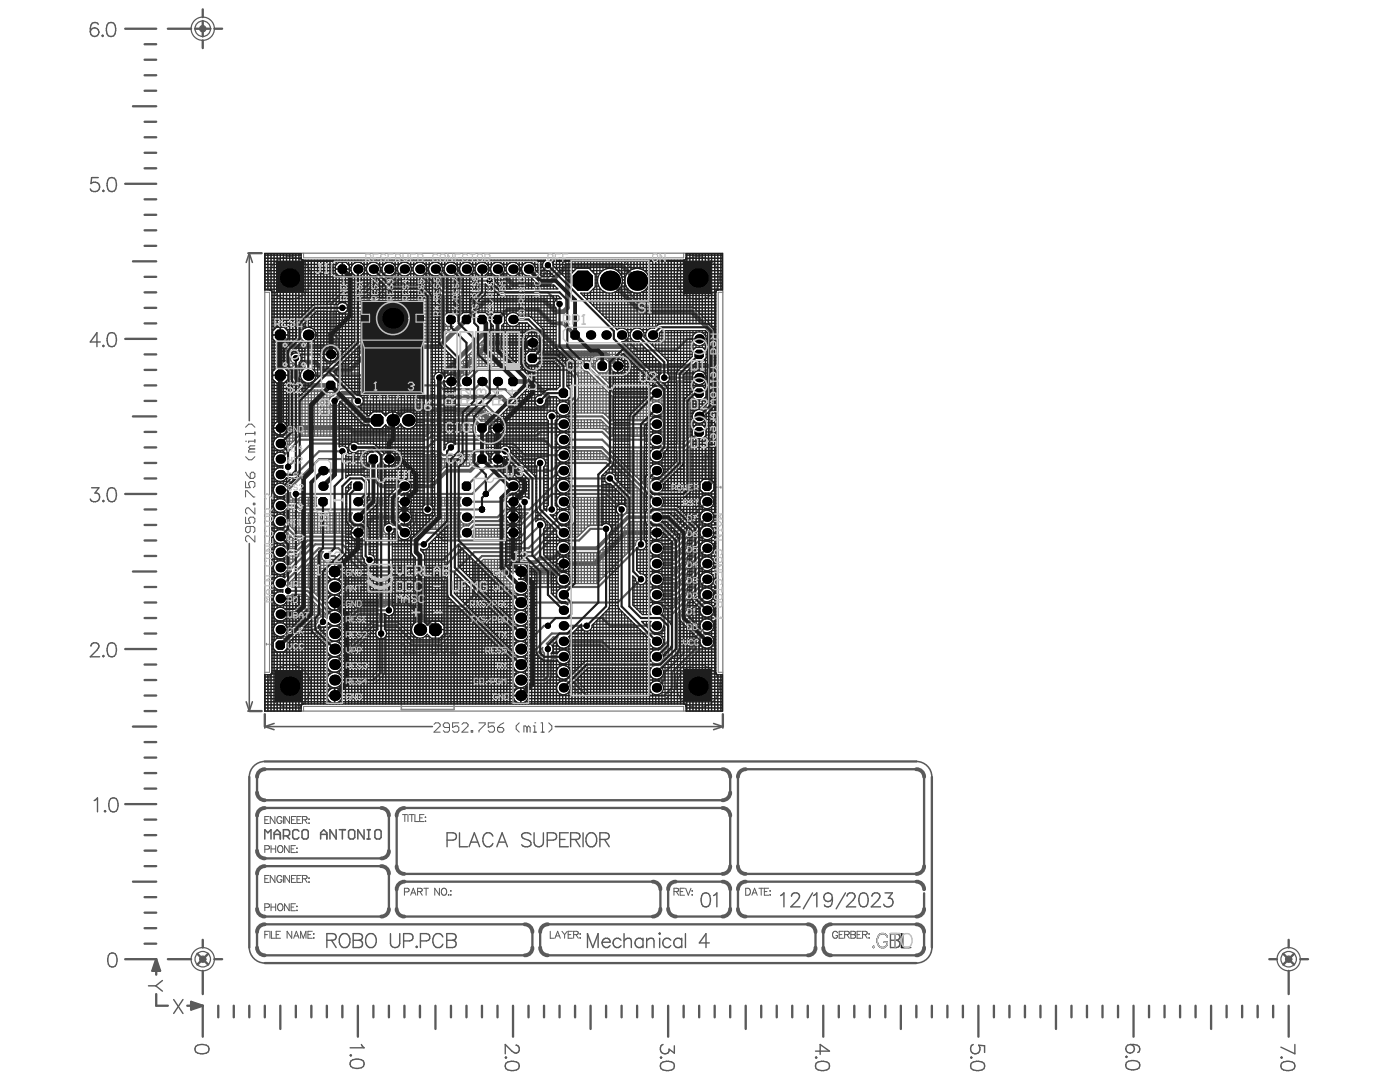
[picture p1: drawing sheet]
<svg xmlns="http://www.w3.org/2000/svg" width="279mm" height="216mm" viewBox="0 0 279 216" stroke-linecap="round" stroke-linejoin="round" font-family="sans-serif">
<g fill="none" stroke="#5a5a5a" stroke-width=".46">
<path d="M25 5.7h6.2M28.9 8.8h2.3M28.9 11.9h2.3M28.9 15h2.3M28.9 18.1h2.3M33.5 5.7h4.6M38.9 5.7h3.1M40.5 1.9v1.5M40.5 4.2v3.1M40.5 8.1v1.5M42.8 5.7h1.5M25 36.7h6.2"/>
<path d="M26.5 21.2h4.7M28.9 24.3h2.3M28.9 27.4h2.3M28.9 30.5h2.3M28.9 33.6h2.3M28.9 39.8h2.3M26.5 52.1h4.7M28.9 42.9h2.3M28.9 46h2.3M28.9 49.1h2.3M28.9 55.2h2.3M28.9 58.3h2.3"/>
<path d="M49.8 50.5h2.4M25 67.6h6.2M28.9 61.4h2.3M28.9 64.5h2.3M28.9 70.7h2.3M28.9 73.8h2.3M28.9 76.9h2.3M28.9 80h2.3M25 98.6h6.2M26.5 83.1h4.7M28.9 86.2h2.3M28.9 89.3h2.3"/>
<path d="M28.9 92.4h2.3M28.9 95.5h2.3M26.5 114h4.7M28.9 101.7h2.3M28.9 104.8h2.3M28.9 107.8h2.3M28.9 110.9h2.3M28.9 117.1h2.3M25 129.5h6.2M28.9 120.2h2.3M28.9 123.3h2.3M28.9 126.4h2.3"/>
<path d="M28.9 132.6h2.3M28.9 135.7h2.3M28.9 138.8h2.3M26.5 145h4.7M28.9 141.9h2.3M28.9 148.1h2.3M28.9 151.2h2.3M28.9 154.3h2.3M28.9 157.4h2.3M49.8 155v34.1M49.8 141.9h2.4M51.3 155v3.1"/>
<path d="M52.8 142.5v2.5M52.8 153.5h91.4M52.8 159.7h91.4M52.8 151.9h130.1M144.3 142.5v2.5M145.7 155v3.1M147.3 155v17.8M148.8 153.5h34.1M184.4 155v17.8M186 155v34.1M25 160.5h6.2M26.5 175.9h4.7"/>
<path d="M28.9 172.8h2.3M28.9 163.5h2.3M28.9 166.6h2.3M28.9 169.7h2.3M28.9 179h2.3M51.3 162.8v6.9M51.3 174.4v6.9M52.8 161.2h23.3M52.8 171.3h23.3M52.8 172.8h23.3M77.6 162.8v6.9M77.6 174.4v6.9"/>
<path d="M79.2 162.8v10M79.2 177.5v3.8M80.7 175.9h49.5M80.7 174.4h63.5M80.7 161.2h63.5M131.8 177.5v3.8M133.3 177.5v3.8M134.9 175.9h9.3M145.7 162.8v10M145.7 177.5v3.8M147.3 177.5v3.8M148.8 175.9h34.1"/>
<path d="M148.8 174.4h34.1M184.4 178.2v3.1M25 191.4h6.2M28.9 182.1h2.3M28.9 185.2h2.3M28.9 188.3h2.3M31.2 192.9l.1 .4h-.3zM31.2 191.8l.6 1.8h-1.2zM31.2 192.5l.3 .9h-.6zM31.2 192.1l.4 1.4h-.9zM31.2 191.4l.8 2.3h-1.6zM31.2 193.7v.8"/>
<path d="M31.2 198.4v2.3h2.3M33.5 191.4h4.6M38.1 199.9l2.4 .8-2.4 .8zM39.4 190.3l2.1 2.2M40.5 187.5v1.6M40.5 193.7v4.7M41.5 190.3l-2.1 2.2M42.8 191.4h1.5M51.3 186v3.1M52.8 182.9h23.3M52.8 192.2h130.1M52.8 184.4h51.9"/>
<path d="M52.8 190.6h51.9M80.7 182.9h49.5M106.3 186v3.1M107.8 186v3.1M109.3 184.4h51.9M109.3 190.6h51.9M134.9 182.9h9.3M148.8 182.9h34.1M162.8 186v3.1M164.3 186v3.1M165.8 184.4h17.1M165.8 190.6h17.1"/>
<path d="M184.4 186v3.1M253.3 191.4h1.6M256.1 190.3l2.2 2.2M257.2 187.5v1.6M257.2 193.7v4.7M258.3 190.3l-2.2 2.2M259.5 191.4h1.6M37.4 200.7h.7M38.3 200.1l1.8 .6-1.8 .6zM38.4 200.2l1.3 .5-1.3 .4zM38.5 200.4l.9 .3-.9 .3zM38.6 200.5l.4 .2-.4 .1z"/>
<path d="M40.5 200.7v6.2M43.6 200.7v2.3M46.7 200.7v2.3M49.8 200.7v2.3M52.8 200.7v2.3M55.9 200.7v4.6M59 200.7v2.3M62.1 200.7v2.3M65.2 200.7v2.3M68.3 200.7v2.3M71.4 200.7v6.2M74.5 200.7v2.3"/>
<path d="M77.6 200.7v2.3M80.7 200.7v2.3M83.8 200.7v2.3M86.9 200.7v4.6M90 200.7v2.3M93.1 200.7v2.3M96.2 200.7v2.3M99.3 200.7v2.3M102.4 200.7v6.2M105.5 200.7v2.3M108.6 200.7v2.3M111.7 200.7v2.3"/>
<path d="M114.8 200.7v2.3M117.9 200.7v4.6M121 200.7v2.3M124.1 200.7v2.3M127.2 200.7v2.3M130.2 200.7v2.3M133.3 200.7v6.2M136.4 200.7v2.3M139.5 200.7v2.3M142.6 200.7v2.3M145.7 200.7v2.3M148.8 200.7v4.6"/>
<path d="M151.9 200.7v2.3M155 200.7v2.3M158.1 200.7v2.3M161.2 200.7v2.3M164.3 200.7v6.2M167.4 200.7v2.3M170.5 200.7v2.3M173.6 200.7v2.3M176.7 200.7v2.3M179.8 200.7v4.6M182.9 200.7v2.3M186 200.7v2.3"/>
<path d="M189.1 200.7v2.3M192.2 200.7v2.3M195.3 200.7v6.2M198.4 200.7v2.3M201.5 200.7v2.3M204.5 200.7v2.3M207.6 200.7v2.3M210.7 200.7v4.6M213.8 200.7v2.3M216.9 200.7v2.3M220 200.7v2.3M223.1 200.7v2.3"/>
<path d="M226.2 200.7v6.2M229.3 200.7v2.3M232.4 200.7v2.3M235.5 200.7v2.3M238.6 200.7v2.3M241.7 200.7v4.6M244.8 200.7v2.3M247.9 200.7v2.3M251 200.7v2.3M254.1 200.7v2.3M257.2 200.7v6.2"/>
</g>
<g fill="none" stroke="#5a5a5a" stroke-width=".31">
<path d="M49.4 50.5h.7M49.8 50.5l.6 1.9M49.8 50.5l-.7 1.9M49.8 50.5v33.4M49.8 108.5v33.4M49.1 140l.7 1.9M49.4 141.9h.7M50.4 140l-.6 1.9M52.8 151.9a3.1 3.1 0 0 0-3 3.1M52.8 144.7v.6M52.8 145l1.9 .6M52.8 145h33.5"/>
<path d="M54.7 144.4l-1.9 .6M110.8 145h33.5M142.4 144.4l1.9 .6M144.3 144.7v.6M144.3 145l-1.9 .6M182.9 151.9a3.1 3.1 0 0 1 3.1 3.1M52.8 167.4v-1.8l.7 .6 .6-.6v1.8M54.7 167.4v-1.2l.6-.6 .6 .6v1.2M54.7 166.5h1.2M56.6 166.8h.9l.3-.3v-.6l-.3-.3h-.9v1.8M57.2 166.8l.6 .6M59.7 165.9l-.4-.3h-.6l-.3 .3v1.2l.3 .3h.6l.4-.3"/>
<path d="M60.3 165.9l.3-.3h.6l.3 .3v1.2l-.3 .3h-.6l-.3-.3zM64 166.5h1.2M64 167.4v-1.2l.6-.6 .6 .6v1.2M67.1 165.6v1.8l-1.3-1.8v1.8M67.7 165.6h1.2M68.3 165.6v1.8M69.6 165.9l.3-.3h.6l.3 .3v1.2l-.3 .3h-.6l-.3-.3zM72.7 165.6v1.8l-1.3-1.8v1.8M73.3 165.6h.6M73.3 167.4h.6M73.6 165.6v1.8M74.8 165.9l.3-.3h.7l.3 .3v1.2l-.3 .3h-.7l-.3-.3z"/>
<path d="M49.8 189a3.1 3.1 0 0 0 3 3.2M186 189.1a3.1 3.1 0 0 1-3.1 3.1"/>
</g>
<g fill="none" stroke="#5a5a5a" stroke-width=".2">
<path d="M52.8 50.5h91.5v91.4h-91.5zM49 88h.1M49 96.1v1.2h.9l-.3-.6v-.3l.3-.3h.7l.3 .3v.6l-.3 .3M49 99.2v-1.3h.3l1.3 1.3h.3M49 94.2l.3 .6 .6 .7M49 91.1l.6 .6h.6l.7-.6M49 85.2l.6-.6h.6l.7 .6M49.9 94.5l.3-.3h.4l.3 .3v.6l-.3 .4h-.7zM49.9 89.6l-.3 .3v.3h1.3M49.9 89.6h1M50.9 86.2v.6M50.9 87.7v.6"/>
<path d="M50.9 86.5h-1.9v.3M50.9 88h-1.3v.3M50.9 89h-1l-.3 .3 .3 .3M49 103.2v1.2h.9l-.3-.9 .3-.3h.7l.3 .3v.6l-.3 .3M49.9 105v1l-.3 .3h-.3l-.3-.3v-.6l.3-.4h1.3l.3 .4v.6l-.3 .3M50.6 100.4h.3v.3h-.3zM50.9 101.3v1.3l-1.3-1.3h-.3l-.3 .3v.7l.3 .3M50.9 106.9v1.2l-1.3-1.2h-.3l-.3 .3v.6l.3 .3M86.6 144.5l.3-.3h.6l.3 .3v.4l-1.2 1.2h1.2M89.7 145.2h-.9l-.3-.3v-.4l.3-.3h.6l.3 .3v1.3l-.3 .3h-.6l-.3-.3M91.6 144.2h-1.3v1l.6-.3h.4l.3 .3v.6l-.3 .3h-.7l-.3-.3M92.2 144.5l.3-.3h.6l.3 .3v.4l-1.2 1.2h1.2"/>
<path d="M94 145.8h.3v.3h-.3zM95.6 144.2h1.2v.3l-1.2 1.3v.3M98.7 144.2h-1.3v1l.7-.3h.3l.3 .3v.6l-.3 .3h-.6l-.4-.3M99.3 145.2h.9l.3 .3v.3l-.3 .3h-.6l-.3-.3zM100.5 144.2l-.6 .3-.6 .7M103.6 144.2l-.6 .7v.6l.6 .6M105.2 145.2l-.3-.3h-.3v1.2M105.2 145.2v.9M105.2 145.2l.3-.3 .3 .3v.9M106.4 146.1h.6M106.4 144.9h.3v1.2M106.7 144.2h.1"/>
<path d="M108 146.1h.6M108 144.2h.3v1.9M109.5 144.2l.6 .7v.6l-.6 .6M52.8 169.5l.8-.1 .2-.2-.1-.3-.9-.2v1.4M52.8 175.3h.6M52.8 163.6h.6M53.7 162.9h-.9v1.4h.9M53.7 174.7h-.9v1.4h.9M54.1 168.7v1.4M54.1 169.4h.9M54.9 162.9v1.4l-1-1.4v1.4M54.9 174.7v1.4l-1-1.4v1.4"/>
<path d="M55 168.7v1.4M55.7 168.8a.65 .65 0 0 1 .8 .6 .65 .65 0 0 1-.8 .7l-.3-.5 .1-.5zM56.3 175a.51 .51 0 0 0-.6-.3 .51 .51 0 0 0-.4 .5v.3a.5 .5 0 0 0 .5 .6 .5 .5 0 0 0 .5-.6h-.4M56.3 163.3a.51 .51 0 0 0-.6-.4 .51 .51 0 0 0-.4 .6v.3a.5 .5 0 0 0 .5 .5 .5 .5 0 0 0 .5-.5h-.4M56.6 162.9v1.4M56.6 174.7v1.4M57.7 168.7v1.4l-.9-1.4v1.4M57.8 162.9v1.4l-.9-1.4v1.4M57.8 174.7v1.4l-.9-1.4v1.4M58.1 169.4h.5M58.2 175.3h.5M58.2 163.6h.5"/>
<path d="M59 168.7h-.9v1.4h.9M59 174.7h-.8v1.4h.8M59 162.9h-.8v1.4h.8M59.2 169.3h.1zM59.2 170.1h.1zM59.3 175.3h.5M59.3 163.6h.5M60.1 174.7h-.8v1.4h.8M60.1 162.9h-.8v1.4h.8M60.4 175.3h.8l.1-.2-.1-.3-.8-.1v1.4M60.4 163.6l.8-.1 .1-.2-.1-.2-.8-.2v1.4M60.8 175.3l.5 .8"/>
<path d="M60.8 163.6l.5 .7M61.6 175.2h.1zM61.6 163.5h.1zM61.6 164.3h.1zM61.7 175.9v.2zM80.3 162.5h1M80.7 178l.8-.1 .1-.2v-.3l-.9-.2v1.4M80.8 162.5v1.4M81.4 162.5v1.4M81.7 162.5h.9M82 178.6l.5-1.4 .5 1.4M82.2 178.2h.6"/>
<path d="M82.2 162.5v1.4M82.8 162.5v1.4h.8M83.3 177.9l.8-.1 .2-.2-.1-.2-.9-.2v1.4M83.8 163.2h.5M83.8 177.9l.5 .7M84.6 177.2h.9M84.6 162.5h-.8v1.4h.8M84.8 163.1h.2zM84.8 163.9h.2zM85 177.2v1.4M87.7 177.2v1.4l-.9-1.4v1.4M88.2 177.4l.1-.1a.65 .65 0 0 1 .9 .6 .65 .65 0 0 1-.9 .7l-.2-.5z"/>
<path d="M89.5 178.5v.1zM89.9 177.8h.1zM90 178.5v.1zM134.5 177.9l.8-.1 .1-.2v-.2l-.9-.2v1.4M135 177.9l.4 .7M135.7 177.9h.6M136.6 177.2h-.9v1.4h.9M136.8 177.2l.6 1.4 .5-1.4M138.1 177.8h.1zM138.1 178.5v.1zM148.8 177.2h.5a.74 .74 0 0 1 .5 .7 .74 .74 0 0 1-.5 .7h-.5zM150.1 178.6l.5-1.4 .5 1.4"/>
<path d="M150.3 178.2h.6M151.4 177.2h1M151.9 177.2v1.4M152.5 177.9h.6M153.4 177.2h-.9v1.4h.9M153.6 177.8h.2zM153.7 178.5v.1zM52.8 181.1l.8-.1 .2-.2-.1-.3-.9-.2v1.4M52.8 186.5h.6M53.7 185.8h-.9v1.4M53.9 185.8v1.4M54.1 180.3v1.4"/>
<path d="M54.1 181h.9M54.2 185.8v1.4h.8M55 180.3v1.4M55.1 186.5h.5M55.7 180.4a.65 .65 0 0 1 .8 .6 .65 .65 0 0 1-.8 .7l-.3-.5 .1-.5zM56 185.8h-.9v1.4h.9M57.7 180.3v1.4l-.9-1.4v1.4M58.1 181h.5M58.2 185.8v1.4l-.9-1.4v1.4M58.6 187.2l.5-1.4 .6 1.4M58.8 186.8h.7M59 180.3h-.9v1.4h.9"/>
<path d="M59.2 180.9h.1zM59.3 181.6v.1zM60 187.2v-1.4l.5 1.4 .6-1.4v1.4M61.5 186.5h.5M62.3 185.8h-.8v1.4h.8M62.6 186.4h.1zM62.6 187.2h.1zM109.8 185.8v1.4h.8M110.8 187.2l.5-1.4 .5 1.4M111 186.8h.6M112.1 185.8l.6 .7M112.7 186.5v.7"/>
<path d="M113.2 185.8l-.5 .7M113.4 186.5h.5M114.3 185.8h-.9v1.4h.9M114.5 186.5l.8-.1 .1-.2-.1-.2-.8-.2v1.4M114.9 186.5l.5 .7M115.7 186.4h.2zM115.7 187.2h.2zM167.2 186.2a.51 .51 0 0 0-.6-.4 .51 .51 0 0 0-.4 .6v.3a.5 .5 0 0 0 .5 .5 .5 .5 0 0 0 .5-.5h-.4M167.5 186.5h.5M168.3 185.8h-.8v1.4h.8M168.6 186.5l.8-.1 .1-.2-.1-.2-.8-.2v1.4M169 186.5l.5 .7"/>
<path d="M169.8 185.8l.9 .2v.4l-.3 .1 .3 .3-.1 .4h-.8zM169.8 186.5h.6M171 186.5h.6M171.9 185.8h-.9v1.4h.9M172.1 186.5l.8-.1 .2-.2-.1-.2-.9-.2v1.4M172.6 186.5l.5 .7M173.4 186.4h.1zM173.4 187.2h.1z"/>
</g>
<g fill="none" stroke="#5a5a5a" stroke-width=".28">
<path d="M19.6 4.9a.82 .82 0 0 0-1.2-.3l-.2 .4-.2 1.4M20.4 7.1l.1-.1 .1 .1-.1 .2zM21.6 4.6a.9 .9 0 0 1 1.4 .4 2.3 2.3 0 0 1-.3 2.1 .9 .9 0 0 1-1.3-.4 2.3 2.3 0 0 1 .2-2.1zM19.6 35.4h-1.3l-.1 1.2a.98 .98 0 0 1 1.4 0 .98 .98 0 0 1-.1 1.5 .98 .98 0 0 1-1.5-.4M20.6 38l.2 .1-.2 .1-.1-.1zM21.8 35.6a.9 .9 0 0 1 1.3 .4 2.3 2.3 0 0 1-.3 2.1 .9 .9 0 0 1-1.3-.4 2.3 2.3 0 0 1 .3-2.1zM20 68.2h-2l1.3-1.8v2.8M20.6 68.9l.2 .1-.2 .2-.1-.2zM21.8 66.5a.9 .9 0 0 1 1.3 .4 2.3 2.3 0 0 1-.3 2.1 .9 .9 0 0 1-1.3-.4 2.3 2.3 0 0 1 .3-2.1zM18.3 97.3h1.4l-.8 1.1a.89 .89 0 0 1 1 1 .89 .89 0 0 1-1.2 .7l-.4-.1-.3-.4M20.6 99.8l.2 .2-.2 .1-.1-.1zM21.8 97.5a.9 .9 0 0 1 1.3 .4 2.3 2.3 0 0 1-.3 2.1 .9 .9 0 0 1-1.3-.4 2.3 2.3 0 0 1 .3-2.1z"/>
<path d="M18.2 128.9l.2-.5 .8-.1a.68 .68 0 0 1 .4 1l-1.6 1.8h1.9M20.6 130.8l.2 .1-.2 .2-.1-.2zM21.8 128.4a.9 .9 0 0 1 1.3 .4 2.3 2.3 0 0 1-.3 2.1 .9 .9 0 0 1-1.3-.4 2.3 2.3 0 0 1 .3-2.1zM18.8 159.7l.7-.5v2.8M22.1 159.3a.9 .9 0 0 1 1.3 .4 2.3 2.3 0 0 1-.2 2.2 .9 .9 0 0 1-1.4-.4 2.3 2.3 0 0 1 .3-2.2zM21 161.7l.1 .2-.1 .1-.2-.1zM89.2 167.6h1.2a.73 .73 0 0 0 .7-.7 .73 .73 0 0 0-.7-.7h-1.2v2.8M91.7 166.2v2.8h1.6M93.6 169l1.1-2.8 1 2.8M94 168h1.3M98.4 166.8a1.02 1.02 0 0 0-1.2-.6 1.02 1.02 0 0 0-.8 1 1.22 1.22 0 0 0 .2 1.4 1.22 1.22 0 0 0 1.4 .2l.4-.5M99.1 169l1.1-2.8 1.1 2.8"/>
<path d="M99.5 168h1.4M106 166.6a1.22 1.22 0 0 0-1.9 0 .71 .71 0 0 0 .5 .8l.8 .2a.68 .68 0 0 1 .5 .5 .68 .68 0 0 1-.2 .7 1.28 1.28 0 0 1-1.6-.2M106.6 166.2v2a.94 .94 0 0 0 .9 .8 .94 .94 0 0 0 .9-.8v-2M109.2 167.6h1.2a.73 .73 0 0 0 .7-.7 .73 .73 0 0 0-.7-.7h-1.2v2.8M111.7 167.5h1.1M113.4 166.2h-1.7v2.8h1.7M113.9 167.5l1.6-.1a.64 .64 0 0 0 0-1.1l-1.6-.1v2.8M114.8 167.5l.9 1.5M116.4 166.2v2.8M117.2 166.6a1.03 1.03 0 0 1 1.2-.4 1.03 1.03 0 0 1 .7 1 1.22 1.22 0 0 1-.3 1.4 1.22 1.22 0 0 1-1.3 .2 1.73 1.73 0 0 1-.3-2.2zM119.7 167.5l1.6-.1a.64 .64 0 0 0 0-1.1l-1.6-.1v2.8M120.7 167.5l.9 1.5"/>
<path d="M140.3 178.3a.9 .9 0 0 1 1.3 .4 2.3 2.3 0 0 1-.2 2.1 .9 .9 0 0 1-1.3-.4 2.3 2.3 0 0 1 .2-2.1zM142.4 178.7l.7-.5v2.8M155.8 178.7l.7-.5v2.8M158 178.8l.2-.5 .8-.1a.68 .68 0 0 1 .4 1l-1.6 1.8h1.9M162.2 178.2l-1.9 3.1M162.4 178.7l.6-.5v2.8M166.1 179.1l-.1 1.3a.81 .81 0 0 1-.7 .6 .81 .81 0 0 1-.8-.4M168.7 178.2l-1.8 3.1M169.1 178.8l.2-.5 .8-.1a.68 .68 0 0 1 .4 1l-1.6 1.8h1.9M171.8 178.3a.9 .9 0 0 1 1.3 .4 2.3 2.3 0 0 1-.2 2.1 .9 .9 0 0 1-1.4-.4 2.3 2.3 0 0 1 .3-2.1zM174 178.8l.3-.5 .8-.1a.68 .68 0 0 1 .4 1l-1.6 1.8h1.8M176.6 178.2h1.5l-.8 1a.89 .89 0 0 1 .9 1.1 .89 .89 0 0 1-1.2 .7l-.4-.2-.2-.4"/>
<path d="M21.9 190.3a.9 .9 0 0 1 1.3 .4 2.3 2.3 0 0 1-.2 2.1 .9 .9 0 0 1-1.4-.4 2.3 2.3 0 0 1 .3-2.1zM29.6 196.7h1.5M31.1 196.7l1.3 1.1M32.4 195.7l-1.3 1M34.7 199.4l1.8 2.8M36.5 199.4l-1.8 2.8M65.2 187.6l1.6-.1a.64 .64 0 0 0 0-1.1l-1.6-.1v2.8M66.2 187.6l.9 1.5M68.2 186.4a1.06 1.06 0 0 1 1.6 1 1.22 1.22 0 0 1-.2 1.3 1.22 1.22 0 0 1-1.4 .2 1.69 1.69 0 0 1 0-2.5zM70.5 186.3l1.6 .1a.64 .64 0 0 1 0 1.1l-.4 .1a.73 .73 0 0 1 .7 .7 .73 .73 0 0 1-.7 .8h-1.2zM70.5 187.6h1.2M73.2 186.7a1.03 1.03 0 0 1 1.2-.4 1.03 1.03 0 0 1 .7 1.1 1.22 1.22 0 0 1-.3 1.3 1.22 1.22 0 0 1-1.3 .2 1.73 1.73 0 0 1-.3-2.2z"/>
<path d="M77.9 186.3v2a.94 .94 0 0 0 1 .8 .94 .94 0 0 0 .9-.8v-2M80.6 187.7h1.1a.73 .73 0 0 0 .7-.7 .73 .73 0 0 0-.7-.7h-1.1v2.8M83.2 188.8l.1 .1-.1 .2-.2-.2zM83.9 187.7h1.2a.73 .73 0 0 0 .7-.7 .73 .73 0 0 0-.7-.7h-1.2v2.8M88.4 187a1.02 1.02 0 0 0-1.2-.7 1.02 1.02 0 0 0-.8 1.1 1.22 1.22 0 0 0 .3 1.3 1.22 1.22 0 0 0 1.3 .2l.4-.5M89.2 186.3l1.6 .1a.64 .64 0 0 1 0 1.1l-.4 .1a.73 .73 0 0 1 .6 .7 .73 .73 0 0 1-.6 .8h-1.2zM89.2 187.6h1.2M117.2 189.1v-2.8l1.1 2.8 1.1-2.8v2.8M120.2 188a.88 .88 0 0 0 .5 1 .88 .88 0 0 0 1.1-.3M120.3 187.6a.77 .77 0 0 1 .9-.4 .77 .77 0 0 1 .6 .8h-1.6zM123.9 187.6a.89 .89 0 0 0-1.3-.1 .89 .89 0 0 0 0 1.3 .89 .89 0 0 0 1.3-.1M124.5 187.7l.7-.5 .7 .2 .1 .3v1.4"/>
<path d="M124.5 186.3v2.8M128.3 187.6a.89 .89 0 0 0-1.3-.1 .89 .89 0 0 0 0 1.3 .89 .89 0 0 0 1.3-.1M128.3 187.2v1.9M129.1 187.7l.6-.5 .7 .2 .1 .3v1.4M129.1 187.2v1.9M131.5 186.3l.1-.1 .2 .1-.2 .1zM131.6 187.2v1.9M133.9 187.6a.89 .89 0 0 0-1.3-.1 .89 .89 0 0 0 0 1.3 .89 .89 0 0 0 1.3-.1M136.1 187.6a.89 .89 0 0 0-1.4-.1 .89 .89 0 0 0 0 1.3 .89 .89 0 0 0 1.4-.1M136.1 187.2v1.9M136.8 186.3v2.8M141.6 188.1h-2l1.3-1.8v2.8"/>
<path d="M39 208.8a2.16 2.16 0 0 1 2.6 0 .9 .9 0 0 1-.4 1.3 2.3 2.3 0 0 1-2.2-.2l-.1-.4zM69.9 210.6l.1-.1 .1 .1-.1 .1zM70 211.7a2.15 2.15 0 0 1 2.5 0 .9 .9 0 0 1-.4 1.4 2.3 2.3 0 0 1-2.1-.3l-.1-.4zM72.1 208.4l.6 .7h-2.8M100.8 211l.2-.1 .1 .1-.1 .2zM101 212.2a2.15 2.15 0 0 1 2.5 0 .9 .9 0 0 1-.4 1.3 2.3 2.3 0 0 1-2.1-.3l-.2-.4zM103 208.5l.5 .3 .1 .8a.68 .68 0 0 1-1 .4l-1.8-1.6v1.9M131.8 211l.1-.1 .2 .1-.2 .2zM131.9 212.2a2.15 2.15 0 0 1 2.5 0 .9 .9 0 0 1-.4 1.3 2.3 2.3 0 0 1-2.1-.3l-.1-.4zM132.3 208.4a.95 .95 0 0 0-.3 1.5 .95 .95 0 0 0 1.5-.2v-.4l1.1 .8v-1.4M162.8 209.7h2.7l-1.8-1.3v2M162.8 211l.1-.1 .1 .1-.1 .2z"/>
<path d="M162.9 212.2a2.15 2.15 0 0 1 2.5 0 .9 .9 0 0 1-.4 1.3 2.3 2.3 0 0 1-2.1-.3l-.1-.4zM193.7 211l.1-.1 .2 .1-.2 .2zM193.8 212.2a2.15 2.15 0 0 1 2.6 0 .9 .9 0 0 1-.4 1.3 2.3 2.3 0 0 1-2.2-.3l-.1-.4zM194.2 208.4a.98 .98 0 0 0-.3 1.4 .98 .98 0 0 0 1.4 .2 .98 .98 0 0 0 0-1.5l1.2 .2v1.3M224.8 212a2.15 2.15 0 0 1 2.5 0 .9 .9 0 0 1-.4 1.3 2.3 2.3 0 0 1-2.1-.2l-.1-.4zM224.8 210.7l.1 .2-.1 .1-.1-.1zM225.6 208.4l1.3 .1a.81 .81 0 0 1 .6 .7 .81 .81 0 0 1-.4 .8M255.6 211l.2-.1 .1 .1-.1 .2zM255.8 212.2a2.15 2.15 0 0 1 2.5 0 .9 .9 0 0 1-.4 1.3 2.3 2.3 0 0 1-2.1-.3l-.2-.4zM258.4 208.4v1.9l-2.8-1.4"/>
<circle cx="18.9" cy="6.4" r=".86"/>
<circle cx="165.3" cy="179" r=".86"/>
<circle cx="225.5" cy="209.3" r=".86"/>
</g>
<g fill="none" stroke="#5a5a5a" stroke-width=".25">
<circle cx="40.5" cy="5.7" r=".08"/>
<circle cx="40.5" cy="5.7" r=".31"/>
<circle cx="40.5" cy="5.7" r=".15"/>
<circle cx="40.5" cy="5.7" r=".46"/>
<circle cx="40.5" cy="5.7" r=".62"/>
<circle cx="40.5" cy="5.7" r="1.55"/>
<circle cx="40.5" cy="5.7" r="2.32"/>
<circle cx="57.8" cy="55.5" r="4.3"/>
<circle cx="139.3" cy="55.5" r="4.3"/>
<circle cx="57.8" cy="136.9" r="4.3"/>
<circle cx="139.3" cy="136.9" r="4.3"/>
<circle cx="40.5" cy="191.4" r=".08"/>
<circle cx="40.5" cy="191.4" r=".15"/>
<circle cx="40.5" cy="191.4" r=".31"/>
<circle cx="40.5" cy="191.4" r=".46"/>
<circle cx="40.5" cy="191.4" r=".62"/>
<circle cx="40.5" cy="191.4" r="1.55"/>
<circle cx="40.5" cy="191.4" r="2.32"/>
<circle cx="257.2" cy="191.4" r=".08"/>
<circle cx="257.2" cy="191.4" r=".15"/>
<circle cx="257.2" cy="191.4" r=".31"/>
<circle cx="257.2" cy="191.4" r=".46"/>
<circle cx="257.2" cy="191.4" r=".62"/>
<circle cx="257.2" cy="191.4" r="1.55"/>
<circle cx="257.2" cy="191.4" r="2.32"/>
</g>
<g fill="none" stroke="#5a5a5a" stroke-width=".77">
<path d="M51.3 158.1a1.55 1.55 0 0 0 1.5 1.6M52.8 153.5a1.55 1.55 0 0 0-1.5 1.5M144.2 153.5a1.55 1.55 0 0 1 1.5 1.5M145.7 158.1a1.55 1.55 0 0 1-1.5 1.6M148.8 153.5a1.55 1.55 0 0 0-1.5 1.5M182.9 153.5a1.52 1.52 0 0 1 1.5 1.5M51.3 169.7a1.55 1.55 0 0 0 1.5 1.6M52.8 172.8a1.55 1.55 0 0 0-1.5 1.6M52.8 161.2a1.55 1.55 0 0 0-1.5 1.6M76 172.8a1.52 1.52 0 0 1 1.6 1.5M76.1 161.2a1.52 1.52 0 0 1 1.5 1.5M77.6 169.8a1.49 1.49 0 0 1-1.5 1.5"/>
<path d="M79.2 172.9a1.52 1.52 0 0 0 1.5 1.5M80.7 175.9a1.55 1.55 0 0 0-1.5 1.6M80.7 161.2a1.55 1.55 0 0 0-1.5 1.6M130.3 175.9a1.52 1.52 0 0 1 1.5 1.5M134.8 175.9a1.49 1.49 0 0 0-1.5 1.6M144.2 161.2a1.55 1.55 0 0 1 1.5 1.6M144.2 175.9a1.52 1.52 0 0 1 1.5 1.5M145.7 172.8a1.55 1.55 0 0 1-1.5 1.6M147.3 172.8a1.55 1.55 0 0 0 1.5 1.6M148.8 175.9a1.55 1.55 0 0 0-1.5 1.6M182.9 175.9a1.52 1.52 0 0 1 1.5 1.5M184.4 172.8a1.55 1.55 0 0 1-1.5 1.6"/>
<path d="M51.3 181.3a1.55 1.55 0 0 0 1.5 1.6M51.3 189.1a1.55 1.55 0 0 0 1.5 1.5M52.8 184.4a1.55 1.55 0 0 0-1.5 1.6M77.6 181.4a1.52 1.52 0 0 1-1.5 1.5M79.2 181.4a1.52 1.52 0 0 0 1.5 1.5M104.7 184.4a1.55 1.55 0 0 1 1.6 1.6M106.3 189.1a1.49 1.49 0 0 1-1.6 1.5M107.8 189.1a1.55 1.55 0 0 0 1.5 1.5M109.3 184.4a1.55 1.55 0 0 0-1.5 1.6M131.8 181.3a1.52 1.52 0 0 1-1.5 1.6M133.3 181.3a1.58 1.58 0 0 0 1.6 1.6M145.7 181.3a1.55 1.55 0 0 1-1.5 1.6"/>
<path d="M147.3 181.4a1.52 1.52 0 0 0 1.5 1.5M161.2 184.4a1.55 1.55 0 0 1 1.6 1.6M162.8 189.1a1.49 1.49 0 0 1-1.6 1.5M164.3 189.1a1.52 1.52 0 0 0 1.5 1.5M165.8 184.4a1.55 1.55 0 0 0-1.5 1.6M182.9 184.4a1.55 1.55 0 0 1 1.5 1.6M184.4 189.1a1.55 1.55 0 0 1-1.5 1.5M184.4 181.3a1.55 1.55 0 0 1-1.5 1.6"/>
</g>
<path d="M52.8 58.3h1v75.8h-1M60.6 50.5v.9h75.8v-.9M144.3 58.3h-1v75.8h1M60.6 141.9v-.9h75.8v.9" fill="none" stroke="#787878" stroke-width=".2"/>
<path d="M54.4 83.9v46.4M79.9 128.9l.3-.3h.4l.3 .3v1.5M80.1 123.5h10.5v18.1h-10.5zM80.6 130.4h.6M81.8 128.9l.3-.3h.6l.3 .3v.6l-.3 .3-.9-.3v.9h1.2M86.1 129.5h1l.3-.3v-.3l-.3-.3h-1v1.8" fill="none" stroke="#8c8c8c" stroke-width=".31"/>
<path d="M54.4 83.9l.6-.7h1.9l.6 .7v46.4l-.6 .6h-1.9l-.6-.6M139.5 95.5l.7-.6h1.8l.6 .6v34l-.6 .6h-1.8l-.7-.6z" fill="none" stroke="#8c8c8c" stroke-width=".25"/>
<path d="M142.8 97.2h.1M142.8 97.2h1.1M142.9 97l-.1 .2M143.9 97v.4M53.2 128.4v.3M53.2 128.5h1.1M54.3 128.5h.1M54.3 128.5l-.2 .2" fill="none" stroke="#8c8c8c" stroke-width=".2"/>
<circle cx="86.1" cy="129.5" r=".15" fill="#8c8c8c"/>
<path d="M141.5 90.8h.4l.3 .3v.7l-.3 .3M142.2 92.7v.6M142.2 93h-1.6l-.3 .3v.3l.3 .3M86.1 129.5h1l.3 .3v.3l-.3 .3h-1M88 129.5h1.2M88 128.6v1.2l.6 .6 .6-.6v-1.2M89.8 130.4h1.3M90.5 128.6v1.8" fill="none" stroke="#8c8c8c" stroke-width=".31"/>
<circle cx="141.5" cy="90.8" r=".15" fill="#8c8c8c"/>
<path d="M54.9 79.8v.7M56.4 79.2l.3 .3v.3l-.3 .4h-1.5M56.7 82h-1.8l.9-.9v1.2M141.2 91.1v.3M141.2 91.1l-.3-.3h-.3l-.3 .3v.7l.3 .3M141.5 90.8l-.3 .3" fill="none" stroke="#8c8c8c" stroke-width=".31"/>
<path d="M99.3 63.8l2-2.1h6l2.8 2.8h2.3l2.4 2.3M81.5 83.9h13.1l1.6 1.5M96.2 91.6l-2.3 2.3h-4.7l-3.1 3.1h-10l-1.6-1.5v-3.9l-2.3 2.3h-7.7M131 103.2h-5.7l-6.2 6.2h-6.7l-2 2h-2.8l-.7 .8h-4.5l-.8 .8v1.8l2.3 2.3" fill="none" stroke="#5a5a5a" stroke-width=".77"/>
<g fill="none" stroke="#5a5a5a" stroke-width=".93">
<path d="M113.2 52.9v8.5l-.8 .8h-1.5l-2.3-2.3h-11.6l-9.3 9.3h-13.2l-4.6 4.6h-5.4l-1.6-1.5h-2.3l-1.6 1.5v1.6l1.6 1.5h5.4M113.2 52.9l-3.9 3.9h-6.9l-3.1-3.1M113.2 52.9h10.9l3.1 3.1M121.7 56l6.2 6.2h10.1l3.9 3.9v30.1M55.9 66.8l2.4 2.4h6.2l1.5 1.5M102.4 76.1h4l2.9 3v1.5l-.9 .9h-6l-2.3-2.3h-16.3l-.8-.8h-14.7l-1.5 1.6M123.3 73l-2.3-2.3h-12.4l-2.3-2.3h-8.6l-7.7 7.7M141.9 73h-14l-3.8-3.8h-13.2l-3.1-3.1h-10.8l-9.3 9.3M55.9 85.4h14l.7 .8h6.2l1.6-1.6v-.7l2.1-2.1h15.2l3.6 3.6M141.9 96.2l-.8 .8M66.8 114h.8l1.5 1.6v3.1l-1.5 1.5M80.7 103.2h-6.2l-3.1 3.1"/>
<path d="M131 106.3h-6.2l-6.2 6.2h-6.2l-1.5 1.5h-7M66.8 120.2h14.7l5.4 5.4"/>
</g>
<g fill="none" stroke="#5a5a5a" stroke-width=".43">
<path d="M77.6 53.7l-4.6 4.6h-4.7l-2.3 2.4v5.4l1.6 1.5v3.9l-.8 .8h-1.6l-1.5-1.6h-3.9l-.8 .8M80.7 53.7l-7.7 7.7h-4.7M83.8 53.7l4.7 4.6h20.8l2.4 2.4M93.1 53.7l2.3 2.3h2.3M109.3 52.9l-2.3 2.3h-3.1l-1.5-1.5M61.5 74.9h11.8l1.2 1.2h7.8l.7 .8h4.7l.8 .8h6.1l1.6-1.6 1.5 1.6h3.1l2.4 2.3h4.6M71.4 80l.8 .8h23.8M93.1 76.1l2.3-2.3h17.8l1.6 1.6v3.8l-2.4 2.3M117.1 73l5.4 5.4h8.5M124.1 66.8l3.1 3.1h7.7l2.3-2.3h2.3M132.6 75.4h6.9M57.5 93.1l4.6-4.6h7.8l.7 .8h14.8l1.5-1.6h21.7l1.5 1.6h10.1l10.8 10.8"/>
<path d="M68.3 90.1h-4.6l-4.7 4.6h-3.1M90 89.3l.8-.8h11.6l2.3 2.3h7.7M96.2 80.8h.8l3.8 3.8h11.6M100.8 90.1h-8.5l-.8 .7h-3l-.8-.7h-14.7l-1.6 1.5h-7.7l-6.2 6.2h-1.6M107.8 92.4l-.8 .7h-10l-3.9 3.9M110.1 83.1h10.1l1.5 1.5h9.3M112.4 93.9h-.7l-1.6 1.6h-10l-3.1 3.1M112.4 97h10.1l.8-.8v-1.5l-2.3-2.3h-9.3l-1.6 1.5h-11.2l-4.7 4.7h-35.2M121.7 95.5h-9.8l-6.2 6.2h-4.9l-1.5 1.5h-6.2M131 87.7h-9.3l-1.5-1.5h-12.4l-.8 .8h-20.9l-.7 .7h-25.6l-3.9 3.9M139.5 86.2l-3.1 3.1h-14.7l-1.5-1.6h-7.8M55.9 100.9h3.1l.8 .8h36.4"/>
<path d="M57.5 117.9h3.9l5.4 5.4M65.2 110.9h1.6l3.8 3.9h17.9l.7 .8v10.8l-1.5 1.6h-5.4l-3.1-3.1h-4.7l-7.7 7.7M82.3 101.7v2.3l-.8 .8h-1.6l-.7 .7h-1.6M84.6 108.6h-14.7l-.8-.8h-7.7l-2.4 2.4h-3.1M93.1 100.1h7.1l1.6-1.5h1.3l1.6 1.6M107.8 104.8l-3.9 3.8h-12.4l-3 3.1h-14.8M110.1 101.7h-1.5l-3.9 3.8v.8l-1.5 1.5h-14.7l-1.6-1.5h-2.3l-1.6 1.5h-12.4l-.7-.7h-10.9l-3.1-3.1M112.4 100.1l1.6 1.6v2.3l-.8 .8h-1.5l-5.4 5.4h-11.7l-3.8 3.8h-18.6l-4.6-4.6h-3.9l-7 7h-.8M112.4 103.2h-.7l-6.2 6.2h-13.2l-3.8 3.9h-15.5l-4.7-4.7h-5.4l-4.6 4.7h-2.4M121 105.5h-3.1l-2.4 2.3h-5.7l-3.1 3.1h-10.5l-1.6 1.6v6.2l-2.3 2.3h-3.1M124.1 101.7l-3.1-3.1h-10.9l-6.2 6.2h-9.3l-1.5 1.5M127.9 108.6l-8.5 8.5h-12.4l-3.1 3.1"/>
<path d="M127.9 115.6l-4.6 4.6h-16.3l-3.1 3.1M141.1 103.2l-6.2 6.2h-3.9M141.1 100.1l-7.8 7.7h-3l-.8 .9v10.7l.8 .8h1.5l1.5 1.6v6.2l-1.5 1.5h-10.1l-1.5-1.5h-7.8M141.1 118.7l-4.7 4.6v7.1l-3.8 3.8v1.5l-1.6 1.5M141.1 115.6l-7 6.9v8.6l-3.1 3M141.1 106.3l-6.2 6.2h-3.9M141.1 109.4l-6.2 6.2h-3.9M141.1 112.5l-6.2 6.2h-3.9M64.5 124.1l-1.6 1.5h-7M76.1 126.4v7.7l-1.6 1.6h-7.7M77.6 121.8h-6.2l-4.6 4.6M109.3 124.9h-.7l-4.7 4.6"/>
<path d="M109.3 129.5v5.4l-.7 .8h-4.7M112.4 124.9h4.7M131 124.9h-9.3l-1.5-1.6h-13.2l-3.1 3.1M131 121.8l1.6 1.5v2.3l-.8 .8h-21.7l-6.2 6.2M141.1 124.9l-2.3 2.3v2.3l-4.7 4.6v3.1l-1.5 1.6h-15.5l-4.7-4.7"/>
</g>
<g fill="none" stroke="#5a5a5a" stroke-width=".25">
<path d="M52.8 57.7h4.2M52.8 57.1h3.2M52.8 56.5h2.8M52.8 55.9h2.6M52.8 55.2h2.6M52.8 54.6h2.8M52.8 54h3.1M52.8 53.4h3.8M52.8 51.5h7.3M52.8 50.9h7.3M52.8 52.8h14.4M53.5 50.6v7.2"/>
<path d="M54.1 50.6v7.3M54.3 59.6h11.8M54.3 59h12.4M54.7 50.6v15.2h-.4M55.3 50.6v14.7M55.9 50.6v3.3M55.9 57v8.3M56.6 50.6v2.8M56.6 57.5v7.8M57.2 50.6v2.5M57.2 57.8v8h3.2M57.8 50.6v2.5"/>
<path d="M57.8 57.9v30.9M58.4 50.6v2.5M58.4 57.8v12.8M58.6 57.7h9.4M59 53.4h7.9M59 50.6v2.8M59 57.5v12.9M59.6 57.1h13.6M59.7 50.6v3.3M59.7 57v13.1M59.7 54h7.2M60 56.5h13.9"/>
<path d="M60 54.6h7.2M60.1 51.4v-.8h-7.3v7.2h1M60.2 55.9h14.3M60.2 55.2h14.9M60.3 51.8v14.1M60.6 51.9h48.3M60.9 51.9v13.5M61.5 51.9v13.4M62.1 51.9v13.5M62.8 51.9v14M63.4 51.9v18.1M64 51.9v18.2"/>
<path d="M64.6 51.9v18.8l-.4-.5M65.2 51.9v17.7M65.9 51.9v7.9M66.5 51.9v7.3M66.9 53l.7-.7h1.4l.7 .7v1.4l-.7 .7h-1.4l-.7-.7zM67.1 51.9v.9M67.1 54.5v4.1M67.4 58.3h-13.1v75.8M67.7 51.9v.4M67.7 55.1v2.9M67.7 59.9v.6M67.8 57.9l-2.3 2.3h-11.2"/>
<path d="M68.1 59.6h5.8M68.3 51.9v.4M68.3 59.3v1M68.9 51.9v.4M68.9 55.1v2.6M68.9 59v1.5M69.5 54.6h.9M69.5 52.8h.9M69.6 51.9v.9M69.6 54.5v3.2M69.6 59v1.7M69.7 54h.4"/>
<path d="M69.7 53.4h.4M70.2 51.9v1.2M70.2 54.3v3.4M70.2 59v1.7M70.8 51.9v.5M70.8 54.9v2.8M70.8 59v1.7M71.4 51.9v.4M71.4 55.1v2.6M71.4 59v1.7M72 51.9v.5M72 54.9v2.8"/>
<path d="M72 59v1.7M72.5 54.6h1M72.5 52.8h1M72.7 51.9v1.2M72.7 54.3v3.4M72.7 59v1.7M72.8 54h.4M72.8 53.4h.4M73 59h-4.4l-1.9 1.9v4.9l1.3 1.3M73.3 59h1.2M73.3 51.9v1.2M73.3 54.3v2.8"/>
<path d="M73.3 58.9v1.3M73.9 51.9v.5M73.9 54.9v1.5M73.9 58.4v1.1M73.9 58.3h1.2M74.5 51.9v.4M74.5 55.1v.7M74.5 57.8v1.1M74.6 57.7h1.1M75.1 51.9v.5M75.1 54.9v.3M75.1 57.1v1.2"/>
<path d="M75.2 57.1h1.1M75.6 54.6h.1M75.6 52.8h1M75.8 51.9v1.2M75.8 54.3v.3M75.8 56.5v1.2M75.8 59.6v8.6M75.8 56.5h1.2M75.8 59.6h20.2M75.9 54h.4M75.9 53.4h.4M76.3 54.1l-3.6 3.6h-4.4v-2.6"/>
<path d="M76.4 51.9v1.2M76.4 55.9v1.2M76.4 59v2.9M76.4 55.9h1.2M76.4 59h11.8M77 51.9v.5M77 55.3v1.1M77 58.4v3M77 55.2h1.2M77 58.3h10.5M77.2 55l-3.7 3.8M77.6 51.9v.4"/>
<path d="M77.6 55.1v.7M77.6 57.8v3.3M77.6 57.7h9.3M78.2 51.9v.5M78.2 54.9v.3M78.2 57.1v3.8M78.3 57.1h7.9M78.7 54.6h.1M78.7 52.8h1M78.9 51.9v1.2M78.9 54.3v.3M78.9 56.5v4.5"/>
<path d="M78.9 56.5h6.7M79 54h.4M79 53.4h.4M79.4 54.1l-6.7 6.6h-3.5M79.5 51.9v1.2M79.5 55.9v5.3M79.5 55.9h5.5M80.1 51.9v.5M80.1 55.3v6.3M80.1 55.2h4.3M80.3 55l-6.8 6.9M80.7 51.9v.4"/>
<path d="M80.7 55.1v7.3M81.3 51.9v.5M81.3 54.9v13.3M81.7 54.6h1.1M81.7 52.8h1.1M81.9 51.9v1.2M81.9 54.3v13.9M82.1 54h.3M82.1 53.4h.3M82.6 51.9v1.2M82.6 54.3v13.9M83.2 51.9v.5"/>
<path d="M83.2 54.9v13.3M83.8 51.9v.4M83.8 55.1v13.1M84.2 55l3.8 3.8M84.4 51.9v.5M84.4 55.3v12.9M84.8 52.8h1.1M85 51.9v1.2M85 55.9v12.3M85.1 54.1l3.6 3.6h13.3M85.2 54h.3M85.2 53.4h.3"/>
<path d="M85.7 51.9v1.2M85.7 54.3v.3M85.7 56.5v11.7M85.7 54.6h.2M86.3 51.9v.5M86.3 54.9v.3M86.3 57.1v11.1M86.3 55.2h7.4M86.9 51.9v.4M86.9 55.1v.7M86.9 57.8v10.4M86.9 55.9h7.4"/>
<path d="M87.5 51.9v.5M87.5 54.9v1.5M87.5 58.4v9.6M87.6 56.5h7.3M87.9 54.6h1.1M87.9 52.8h1.1M88.1 51.9v1.2M88.1 54.3v2.8h13.3M88.1 58.9v8.5M88.3 54h.3M88.3 53.4h.3M88.5 59h8.1"/>
<path d="M88.8 51.9v1.2M88.8 54.3v3.4M88.8 59v3.9M89.4 51.9v.5M89.4 54.9v2.8M89.4 59v3.4M90 51.9v.4M90 55.1v2.6M90 59v3.4M90.6 51.9v.5M90.6 54.9v2.8M90.6 59v3.4"/>
<path d="M91 54.6h1.1M91 52.8h1.1M91.2 51.9v1.2M91.2 54.3v3.4M91.2 59v3.9M91.4 54h.3M91.4 53.4h.3M91.9 51.9v1.2M91.9 54.3v3.4M91.9 59v3.9M92.5 51.9v.5M92.5 54.9v2.8"/>
<path d="M92.5 59v3.4M93.1 51.9v.4M93.1 55.1v2.6M93.1 59v3.4M93.5 55l1.4 1.5M93.7 51.9v.5M93.7 55.3v2.4M93.7 59v2.8M94.1 52.8h1.1M94.3 51.9v1.2M94.3 55.9v1.8M94.3 59v2.2"/>
<path d="M94.4 54.1l1.3 1.2h1.2M94.5 54h.3M94.5 53.4h.3M95 51.9v1.2M95 54.3v.3M95 56.5v1.2M95 59v1.6M95 54.6h.2M95.4 56.7h1.5M95.6 51.9v.5M95.6 54.9v.3h1.4M95.6 56.7v1"/>
<path d="M95.6 59v1M96.2 51.9v.4M96.2 55.1v.2M96.2 56.7v1M96.2 59v.3M96.3 59.2l-3.1 3.2h-.8l-.7 .7v.7l-.3 .3v-1l-.7-.7h-1.4l-.7 .7v1.3l.7 .7M96.8 51.9v.5M96.8 54.9v.4M96.8 56.7v1M97.2 54.6h1M97.2 52.8h1M97.4 51.9v1.2"/>
<path d="M97.4 54.3v.7M97.4 57.1v.6M97.5 54h.4M97.5 53.4h.4M98 51.9v1.2M98 54.3v.7M98 57.1v.6M98.5 55.2h1M98.7 51.9v.5M98.7 54.9v.6M98.7 56.6v1.1M98.7 56.5h2.1"/>
<path d="M98.8 55.9h1.3M99.3 51.9v.4M99.3 55.1v2.6M99.4 55.1l2.3 2.3M99.9 51.9v.5M99.9 55.6v2.1M100.3 52.8h1M100.5 51.9v1.2M100.5 56.2v1.5M100.6 53.4h.4M100.7 53.8l.4 .4M100.9 54h.1"/>
<path d="M101.1 51.9v1.2M101.1 56.9v.8M101.8 51.9v.5M101.8 57.5v.2M102.4 51.9v.4M103 51.9v.5M103.4 52.8h1M103.6 51.9v1.2M103.7 54.1l.5 .5M103.7 54h.4M103.7 53.4h.4M104.2 54.6h.2"/>
<path d="M104.2 51.9v1.2M104.2 54.3v.3M104.9 51.9v.5M105.5 51.9v.4M106.1 51.9v.5M106.5 52.8h1.8M106.6 54.6h.1M106.7 51.9v1.2M106.7 54.3v.3M106.8 53.4h1.1M107.3 51.9v2.1h-.5M108 51.9v1.5"/>
<path d="M108 55.3v.6M108 55.2h1.6M108.3 53l-1.6 1.6M108.6 51.9v.2h-55.8M108.6 54.7v1.2M108.6 54.6h1.6M109.2 54v1.6M109.8 51.9h26.6v9.4M109.8 53.9v1.1M110.1 52.1h2.6M110.3 53.4h1.1M110.4 52.8h1.7"/>
<path d="M110.4 51.9v2.5M110.8 54h-1.6l-1.7 1.7M111.1 51.9v1.9M111.7 51.9v1.3M112.3 51.9v.6M112.6 52.3l-3.6 3.6h-1.7M112.9 51.9v.1M113.2 52h10.9M122.9 53.8h.8l1.2 1.2M123.2 54h.6M123.4 53.8v.4M123.8 54.6h.6"/>
<path d="M124 57l4.3 4.3h9.7M124.1 54.2v1M124.1 56.9v.1M124.1 55.2h.7M124.1 57.1h.8M124.2 56.5h.5M124.2 55.9h.5M124.6 52.1h19.6M124.7 51.9v.3M124.7 54.9v2.7M124.7 52.3l1.5 1.4M124.7 57.7h.7"/>
<path d="M125.2 52.8h19M125.3 51.9v.9M125.3 57.7v.6M125.4 58.3h.9M125.8 53.4h12.3M125.9 51.9v1.6M125.9 58.2v.7M126 59h16.8M126.5 51.9v1.7M126.5 58.4v1.1M126.6 59.6h16.2M127.2 51.9v1.6"/>
<path d="M127.2 58.5v1.6M127.8 51.9v1.7M127.8 58.4v2.3M128 58.3h14.8v37.8M128.4 51.9v2M128.4 58.2v3.1M128.6 54h8.8M128.9 57.7h9.6M129 51.9v2.5M129 57.7v3.6M129.4 57.1h8.2M129.5 55.2h7.4"/>
<path d="M129.6 56.5h7.5M129.6 55.9h7.3M129.6 51.9v9.4M130.2 51.9v9.4M130.9 51.9v9.4M131.5 51.9v9.4M132.1 51.9v9.4M132.7 51.9v9.4M133.3 51.9v9.4M134 51.9v9.4M134.6 51.9v9.4M135.2 51.9v9.4"/>
<path d="M135.8 51.9v9.4M136.9 51.5h7.3M136.9 51.4v-.8h7.3v7.2h-.9M136.9 50.9h7.3M137.1 50.6v4h-7.9M137.1 56.3v5M137.7 50.6v3.1M137.7 57.2v4.1M138.3 50.6v2.7M138.3 57.6v3.7M138.9 50.6v2.5M138.9 57.8v4"/>
<path d="M139.5 50.6v2.5M139.5 57.9v4.5M140.2 50.6v2.6M140.5 53.4h3.7M140.8 50.6v3M140.8 57.4v6.3M141.1 57.1h3.1M141.2 54h3M141.4 50.6v3.7M141.4 56.7v7.6M141.5 56.5h2.7M141.6 54.6h2.6"/>
<path d="M141.7 55.9h2.5M141.7 55.2h2.5M142 50.6v14.3M142.6 50.6v15M143.2 50.6v7.2M143.9 50.6v7.2M144.2 57.7h-4.1l.1 5.4M54.3 76.3h.7M54.3 75.7h.1M54.3 75h.1M54.3 74.4h.1M54.3 78.1h10.9"/>
<path d="M54.3 77.5h5.6M54.3 76.9h5M54.3 80h11.4M54.3 79.4h11.6M54.3 78.8h12.4M54.3 73.2h4M54.3 72.6h4.7M54.3 72h3.8M54.3 71.3h3.7M54.3 70.7h4M54.3 70.1h5.2M54.3 67.6h.1"/>
<path d="M54.3 68.2h.7M54.3 67h.1M54.3 66.4h.1M54.3 69.5h11.1M54.3 68.9h12.6M54.3 65.1h11M54.3 64.5h11M54.3 63.9h11M54.3 63.3h11M54.3 62.7h11M54.3 62h11M54.3 61.4h11"/>
<path d="M54.3 60.8h11M54.4 75.7l.8 .7h1.5l.8-.7M54.4 67.6v-1.5l.8-.8h1.5l.8 .8v1.5M54.4 75.7v-1.6l.8-.8h1.5l.8 .8v1.6M54.4 67.6l.8 .8h1.5l.8-.8M54.7 67.9v5.9h-.4M54.7 76v8.8M55.3 68.4v4.9M55.3 76.4v7.8M55.9 68.4v4.9M55.9 76.4v7.6M56.6 68.4v4.9"/>
<path d="M56.6 76.4v7.8M56.9 76.3h1.8M56.9 68.2h3.9M57.2 67.9v5.9h.9v1.6M57.2 76v8.8M57.5 75.7h.7M57.5 75h.6M57.5 74.4h.6M57.5 67.6h2.7M57.5 67h2.5M57.5 66.4h2.5M58.4 76l1.5 1.6"/>
<path d="M58.4 72.4v.7M58.4 76v12.2M59 72.6l-.6 .6M59 76.7v10.8M59.3 70.2l-.1 .2M59.7 77.3v9.8M59.8 70h3.9M60.3 67.8v2.2M60.3 77.8v9.3M60.9 68.3v1.7M60.9 77.8v9.3M61.5 68.4v1.6"/>
<path d="M61.5 77.8v9.3M62.1 68.3v1.7M62.1 77.8v9.3M62.2 68.2h4.7M62.6 65.8h2.7M62.8 67.8v2.2M62.8 77.8v9.3M62.9 67.6h3.7M63 66.4h2.4M63.1 67h2.9M63.4 77.8v9.3M64 70.1h.8"/>
<path d="M64 77.8v9.3M64.6 77.8v9.3M65.2 78.2v8.9M65.3 60.7v5.4M65.5 66.6l1.4 1.3v1.7M65.9 66.9v2.4M65.9 78.3v1.1M66.5 67.5v1.9M66.5 78.3v.7M66.6 69.5h.3M66.7 65.8h10.5M66.7 65.1h9.7"/>
<path d="M66.7 64.5h9.4M66.7 63.9h9.2M66.7 63.3h9.1M66.7 62.7h9.3M66.7 62h.7M66.7 61.4h.5M66.8 60.8h.6M66.9 75.7h6.2M66.9 78.1h.4M67.1 60.5v5.7M67.1 75.6v.3M67.1 77.9v.5"/>
<path d="M67.3 66.4h21.8M67.4 76.3h6.3M67.4 77.5h15.3M67.4 76.9h14.7M67.4 72.6h2.4M67.4 60.2h5.8M67.7 77.8l-1.2 1.1M67.7 62.3v4.5M67.7 72.3v.6M67.7 75.6v2.2M67.9 67h20.6M68.1 80h2.2"/>
<path d="M68.2 71.3h2.8M68.2 70.7h3.5M68.2 70.1h4.1M68.2 69.5h4.7M68.2 68.9h5.3M68.3 62.5v10.4M68.3 75.6v1.9M68.3 79.8v7.3M68.9 62.3v10.6M68.9 75.6v1.9M68.9 79.4v7.7M69.2 62.1h3.8"/>
<path d="M69.6 62.1v10.7M69.6 75.6v1.9M69.6 79.4v7.7M70.2 62.1v10.1M70.2 75.6v1.9M70.2 79.4v7.7M70.4 72h-2.3l-.8 .7M70.5 79.4h-1.8l-.9 .9M70.8 62.1v9.5M70.8 75.6v1.9M71.4 62.1v8.8M71.4 75.6v1.9"/>
<path d="M72 62.1v8.2M72 75.6v1.9M72.7 62.1v7.6M72.7 75.6v1.9M73.3 62h3M73.3 62v7.1M73.3 75.9v1.6M73.9 68.5l-4.4 4.4h-2.4M73.9 61.5v7M73.9 76.5v1M73.9 61.4h3M74 76.6l-1-1h-6.2l.6 .6v1.4l-.7 .7h-1.4l-.5-.5h-4.2"/>
<path d="M74.5 60.8v7.4M74.6 60.8h20.1M75.1 60.2v8M75.1 76.8v.7M75.2 60.2h20.1M75.8 76.8v.7M76.4 65.1v3.1M76.4 76.8v.7M77 65.6v2.6M77 76.8v.7M77.6 65.9v2.3M77.6 76.8v.7"/>
<path d="M78.2 66v2.2M78.2 76.8v.7M78.9 66v2.2M78.9 76.8v.7M79.5 65.8v2.4M79.5 76.8v.7M79.6 65.8h10.2M79.9 61.4h14.2M80.1 65.4v2.8M80.1 76.8v.7M80.3 65.1h10.1l-3.1 3.1h-19.1M80.5 62h13"/>
<path d="M80.7 64.6v3.6M80.7 76.8v.7M80.7 64.5h8M80.8 62.7h8.2M80.9 63.9h7.7M80.9 63.3h7.7M81.3 76.8v.7M81.9 76.8v.7M82 76.8h-7.5v.7M82 76.8l.6 .7M87.9 67.6h-19.7v3.9M88.2 76.4l.5 .6h.2"/>
<path d="M88.2 76.3h.4M88.6 76.9h.2M88.8 64.6v2.2M88.8 76.8v.2M89.4 65.1v1.1M89.9 74.4h3.9M90 65.1v.4M90 74.3v.4M90.5 73.8h4M90.6 73.7v1.2M90.9 75h1.3M91 62.7h1.1"/>
<path d="M91.1 77h.9M91.2 76.9h.7M91.2 73.2h3.9M91.2 73.1v2.4M91.2 76.8v.2M91.3 75.7h.5M91.4 76.3h.3M91.4 63.9h.2M91.4 63.3h.3M91.8 72.6h13.4M91.9 72.5v3M91.9 76.8v.2"/>
<path d="M92.4 72h12.5M92.5 71.9v3M93 71.3h11.9M93.1 71.3v3.4M93.6 70.7h11.3M93.7 70.6v3.9M94.3 70.1h29.4l3.6 3.6M94.3 70v3.9M94.9 69.5h10.5M94.9 73.3l-1.4 1.5M95 69.4v3.9M95.4 73.1h17.8"/>
<path d="M95.5 68.9h9.4M95.6 68.8v4.3M96.1 68.2h8.8M96.2 68.2v4.9M96.7 67.6h8.4M96.8 67.5v5.6M97.4 67v6.1M98 67v6.1M98.7 67v6.1M99.3 67v6.1M99.9 67v6.1M100.5 67v6.1"/>
<path d="M101.1 67v6.1M101.8 67v6.1M102.4 67v6.1M103 67v6.1M103.6 67v6.1M104.2 67v6.1M104.9 67v6.1M105.5 67v.2M105.5 69.6v.6M105.5 72.8v.3M105.6 70.1l-.7 .7M106.1 69.8v.3"/>
<path d="M106.1 72.9v.2M106.7 69.7v.4M106.7 72.9v.2M106.9 70.1l.7 .7v1.4l-.7 .7h-1.3l-.7-.7M107.1 69.5h2.8M107.3 72.6h8.8M107.3 67v.5M107.3 69.3v1.2M107.3 72.5v.6M107.4 67.6h.6M107.6 68.9h1.7M107.6 70.7h16.7"/>
<path d="M107.6 68.2h1.1M107.6 72h11.6M107.6 71.3h17.3M108 67.5v5.6M108.6 68.2v4.9M109.2 68.8v4.3M109.8 69.4v3.7M110.2 69.8l-2.8-2.8h-10.1l-7.8 7.8M110.4 70v3.1M111.1 70.1v3M111.7 70.1v3M112.3 70.1v3"/>
<path d="M112.9 70.1v3M113.5 70.1v3.1h2.5M113.7 73.3l1.5 1.6M114.1 70.1v3.7M114.2 73.8h2.1M114.8 70.1v4.3M114.8 74.4h2.7M115 80h25.9M115.2 79.7l-1.4 1.5M115.4 75h2.7M115.4 70.1v5M115.4 79.5v2.9"/>
<path d="M115.4 79.4h14.6M115.4 76.3h4M115.4 75.7h3.4M115.4 78.1h5.8M115.4 77.5h5.2M115.4 76.9h4.6M115.4 78.8h6.5M115.4 75.4v3.8M116 70.1v12.3M116.6 70.1v2M116.6 74v8.4M117.2 74.1l4.8 4.8"/>
<path d="M117.2 70.1v1.9M117.2 74.2v8.2M117.9 70.1v2.2M117.9 74.8v7.6M118.1 72.6h.7M118.2 73.1l4.6 4.7h7M118.2 73.2h.6M118.5 70.1v3.4M118.5 75.4v7M119.1 70.1v1.9M119.1 76v6.4M119.7 70.1v1.5"/>
<path d="M119.7 74.4v.3M119.7 76.6v5.8M120.1 75h11.4M120.3 70.1v1.5M120.3 74.4v.9M120.3 77.2v5.2M120.7 75.7h10.8M121 70.1v1.6M121 74.3v1.6M121 77.9v5M121.2 72h1.2M121.3 76.3h10.7"/>
<path d="M121.5 73.8h.6M121.6 72.3l-.7-.7h-1.4l-.7 .7v1.4l.7 .7h12.5M121.6 73.2h.3M121.6 72.6h.4M121.6 70.1v6.5M121.6 78.5v5M121.6 73.7l-.7 .7M121.9 76.9h19M122.2 70.1v2.1M122.2 73.9v3.3M122.2 79.1v4.9M122.5 79.1h7.3"/>
<path d="M122.5 77.5h7.5M122.8 70.1v1.6M122.8 74.3v3.5M122.8 79.1v4.9M123.4 70.1v1.6M123.4 74.4v3.4M123.4 79.1v4.9M124.1 70.5v1.4M124.1 74.2v3.6M124.1 79.1v4.9M124.2 72h1.3M124.4 73.8h3"/>
<path d="M124.6 72.6h1.5M124.7 73.2h2.1M124.7 71.1v6.7M124.7 79.1v4.9M125.3 71.7v6.1M125.3 79.1v4.9M125.9 72.3v5.5M125.9 79.1v4.9M126.5 73v4.8M126.5 79.1v4.9M127.2 73.6v4.2M127.2 79.1v4.9"/>
<path d="M127.2 60.2h15.6M127.8 73.9v3.9M127.8 79.1v4.9M127.8 60.8h15M127.9 74h13v21.6h-.5l-.7 .7v1.4l.7 .7h1.4l.7-.7v-.8M128.4 74v3.8M128.4 79.1v4.9M129 74v3.8M129 79.1v4.9M129.6 74v3.8M129.6 79.1v4.9M130.2 74v3.3"/>
<path d="M130.2 79.6v.8M130.9 74v3.1M130.9 79.8v.4M131.5 74v3.1M131.5 79.8v.4M132.1 77.5h6.3M132.1 79.4h6.3M132.1 74v.4M132.1 76.3v1.3M132.1 79.3v1.4M132.4 78.1h5.7M132.4 78.8h5.7"/>
<path d="M132.7 74v.3M132.7 76.4v12.2M133.1 76.3h5.4M133.1 74.4h5.4M133.3 74v.6M133.3 76.1v12.5M133.4 76h4.9v1.6M134 74v.7M134 76v12.6M134.6 74v.7M134.6 76v12.6M135.2 74v.7"/>
<path d="M135.2 76v12.6M135.8 74v.7M135.8 76v12.6M136.4 74v.7M136.4 76v12.3M137.1 74v.7M137.1 76v11.7M137.7 74v.7M137.7 76v11.1M138.3 79.3v3.2h-6.2M138.3 74v.7h-4.9M138.5 61.4h4.3"/>
<path d="M138.6 61.5l3.9 3.9M138.9 74v.1M138.9 76.6v.5M138.9 79.8v2M139.1 62h3.7M139.5 76.7v.4M139.5 79.8v1.9M139.8 62.7h3M140.2 74v.1M140.2 76.6v.5M140.2 79.8v2M140.4 63.3h2.4"/>
<path d="M140.6 76.3h.3M140.6 74.4h.3M140.7 77.5h.2M140.7 79.4h.2M140.8 74v.7M140.8 76v1.6M140.8 79.3v3.2M140.9 77.8l-.7-.7h-1.4l-.7 .7v1.3l.7 .7h1.4l.7-.7M141 63.9h1.8M141.6 64.5h1.2M142.2 65.1h.6M142.7 65.8h.1"/>
<path d="M142.8 66.1v29.7M54.3 99.8h.8M54.3 99.2h3.9M54.3 98.6h.5M54.3 97.9h.3M54.3 97.3h.3M54.3 96.7h.8M54.3 94.9h.3M54.3 94.2h.3M54.3 96.1h3.9M54.3 95.5h.5M54.3 93.6h.8"/>
<path d="M54.3 93h2.1M54.3 92.4h.5M54.3 91.8h.3M54.3 91.1h.3M54.3 90.5h.8M54.3 89.9h2.4M54.3 89.3h.5M54.3 88.7h.3M54.3 88h.3M54.3 87.4h.8M54.3 86.8h31M54.3 86.2h.5"/>
<path d="M54.3 85.6h.3M54.3 84.9h.3M54.3 84.3h.8M54.3 81.2h17.4M54.3 80.6h11.6M54.3 83.7h19.3M54.3 83.1h19.3M54.3 82.5h19.8M54.3 81.9h42.8M54.7 86.1v1.8M54.7 89.1v1.9M54.7 92.2v1.9"/>
<path d="M54.7 95.3v1.9M54.7 98.4v1.8M55.3 86.7v.6M55.3 89.8v.6M55.3 92.8v.6M55.3 95.9v.6M55.3 99v.6M55.9 86.8v.3M55.9 89.9v.3M55.9 93v.3M55.9 96.1v.3M55.9 99.2v.3"/>
<path d="M56.6 86.7v.6M56.6 89.8v.2M56.6 95.9v.6M56.6 99v.6M56.8 99.8h6.3M56.8 96.7h.8M56.8 87.4h2.4M56.8 84.3h16.8M57.1 98.6h.9M57.1 95.5h1.8M57.1 89.3h.2M57.1 86.2h37.8"/>
<path d="M57.2 95.4h1.7l-1.7 1.7M57.2 86.1v1.8M57.2 89.1v.3M57.3 88h1.2M57.3 84.9h16.5M57.3 88.7h.6M57.3 85.6h37.5M57.5 98.5h-.3v1.7h1.8v-.6M57.8 95.4v1.1M57.8 98.4v1.8M58.4 95.4v.5M58.4 99.5v.7"/>
<path d="M59.3 87.3l-3 3M59.7 99.5v1M59.8 87.1h25.3M59.9 99.2h3.3l-.1 .2v1.4l.1 .2h-3.1l-.6-.6M60.3 99.2v1.8M60.9 99.2v1.8M61.5 99.2v1.8M62.1 99.2v1.8M62.8 99.2v1.8M65.9 80.6v6.5M66.5 81v6.1M67.1 81v6.1"/>
<path d="M67.7 80.6h2.8M67.7 80.6v6.5M70.8 80.9v6.2M71.4 81.1v6M71.5 81.1l.2 .2M72 81.4v5.7M72.2 81.5h23.8M72.5 99.2h7.1M72.7 81.5v5.6M72.7 99.2v.3M72.8 99.8h6.6M73.3 81.5v5.6"/>
<path d="M73.3 99.2v1.8M73.9 81.5v1.2M73.9 85v2.1M73.9 99.2v1.8M74.5 81.5v.7M74.5 85.6v1.5M74.5 99.2v1.8M75.1 81.5v.7M75.1 85.6v1.5M75.1 99.2v1.8M75.4 94.9h11.7M75.4 94.2h12.3"/>
<path d="M75.4 93.6h12.9M75.4 93h18.2M75.7 95.5h10.8M75.8 81.5v.7M75.8 85.6v1.5M75.8 92.5v3M75.8 99.2v1.8M75.8 92.4h.7M75.9 91.8h.3M75.9 91.1h.4M76.3 96.1h3.4M76.4 81.5v.9"/>
<path d="M76.4 85.3v1.8M76.4 90.7v.3M76.4 92.2v3.9M76.4 99.2v1.8M76.5 82.5h.9M76.5 90.7h-.8l.2 .2v1.4l-.5 .5v2.3l1 1.1h3.2M76.8 84.9h.3M76.9 83l-.8-.8h-1.7l-.8 .8v1.7l.8 .9M76.9 84.8l-.8 .8M77 81.5v1.4M77 84.8v2.3M77 92.8v3.4"/>
<path d="M77 99.2v1.8M77.6 81.5v.8M77.6 85.4v1.7M77.6 93v3.2M77.6 99.2v1.8M78.2 81.5v.7M78.2 85.6v1.5M78.2 92.8v3.4M78.2 99.2v1.8M78.7 90.7h8.7l.6 .6M78.8 92.4h15.4M78.9 81.5v.7"/>
<path d="M78.9 85.5v1.6M78.9 90.7v.3M78.9 92.2v4M78.9 99.2v1.8M78.9 91.1h8.9M79 91.8h15.8M79.4 82.5h1.1M79.5 81.5v1.1M79.5 85.2v1.9M79.5 90.7v5.5M79.5 99.2v.3M79.7 84.9h.5"/>
<path d="M80.1 81.5v1.4M80.1 84.8v2.3M80.1 90.7v5.1M80.7 81.5v.8M80.7 85.4v1.7M80.7 90.7v4.9M81.3 81.5v.7M81.3 85.6v1.5M81.3 90.7v5.1M81.7 96.1h4.2M81.8 99.2h10.2M81.9 81.5v.7"/>
<path d="M81.9 85.5v1.6M81.9 90.7v5.5M81.9 99.2v.3M82.1 99.8h9.6M82.5 82.5h15.2M82.6 81.5v1.1M82.6 85.2v1.9M82.6 90.7v5.5M82.6 99.2v1.8M82.8 84.9h11.7M83 84.7h11.3l.5 .5v.9l.2 .2h-8.9M83 83h11.6"/>
<path d="M83.2 81.5v1.5M83.2 84.7v2.4M83.2 90.7v5.5M83.2 99.2v1.8M83.8 81.5v1.5M83.8 84.7v2.4M83.8 90.7v5.5M83.8 99.2v1.8M84.4 81.5v1.5M84.4 84.7v2.4M84.4 90.7v5.5M84.4 99.2v1.8"/>
<path d="M85 81.5v1.5M85 84.7v2.4M85 90.7v5.5M85 99.2v1.4M85.7 84.7l-.1 1.8-.5 .6M85.7 81.5v1.5M85.7 90.7v5.5M85.7 99.2v1.4M86.3 81.5v1.5M86.3 84.7v1.6M86.3 90.7v5M86.3 99.2v1.8"/>
<path d="M86.9 81.5v1.5M86.9 84.7v1.6M86.9 90.7v4.3M86.9 99.2v1.8M87.5 81.5v1.5M87.5 84.7v1.6M87.5 90.9v3.5M87.5 99.2v1.8M88.1 81.5v1.5M88.1 84.7v1.6M88.1 91.4v2.4M88.1 99.2v1.8"/>
<path d="M88.5 91.5h3M88.6 93.3l-2.8 2.9h-4M88.8 81.5v1.5M88.8 84.7v1.6M88.8 91.5v1.7M88.8 99.2v1.8M89.4 81.5v1.5M89.4 84.7v1.6M89.4 91.5v1.6M89.4 99.2v1.8M90 81.5v1.5M90 84.7v1.6"/>
<path d="M90 91.5v1.6M90 99.2v1.8M90.6 81.5v1.5M90.6 84.7v1.6M90.6 91.5v1.6M90.6 99.2v1.8M91.2 81.5v1.5M91.2 84.7v1.6M91.2 91.5v1.6M91.2 99.2v1.8M91.9 81.5v1.5M91.9 84.7v1.6"/>
<path d="M91.9 91.4v1.7M91.9 99.2v.3M92 91.3l.6-.6h2.4l-.2 .2v.9l-1.3 1.3h-4.3M92.2 91.1h2.6M92.5 81.5v1.5M92.5 84.7v1.6M92.5 90.9v2.2M93.1 81.5v1.5M93.1 84.7v1.6M93.1 90.7v2.4M93.7 81.5v1.5M93.7 84.7v1.6"/>
<path d="M93.7 90.7v2.2M94.3 81.5v1.5M94.3 84.8v1.5M94.3 90.7v1.6M95 81.5v1.6M95 83.1h3.3M95.2 83.3l.8 .7h.9l.7 .7v1.4l-.2 .2h.8M95.6 81.5v2.1M95.7 83.7h3.2M96.2 84v-2.5h.5l2.6 2.5M96.8 81.6v2.4M97.2 84.3h1.2"/>
<path d="M97.4 82.2v2.4M97.5 92.4h.6M97.5 86.2h.6M97.6 91.8h.3M97.6 91.1h.4M97.6 85.6h.3M97.6 84.9h.4M98 82.8v2M98 86.1v.2M98 90.7v.3M98 92.2v.3M98.2 90.7h-.8l.2 .2v1.4l-.2 .2h.8"/>
<path d="M98.7 83.4v.8M100.4 86.3h6.3M100.4 92.5h6.3M100.4 86.2h6.4M100.5 86.1v.2M100.5 92.2v.3M100.6 91.1h3.5M100.7 91.8h6.2M100.7 85.6h6.8M100.8 85.3h10.4M101.1 85.3v1M101.1 91.1v1.4"/>
<path d="M101.5 89.2h.6l2.1 2.1v1.2M101.6 89.3h.6M101.8 85.3v1M101.8 89.2v.3M101.8 90.6v1.9M101.8 90.5h1.6M101.9 89.9h.9M102.4 85.3v1M102.4 89.5v3M103 85.3v1M103 90.1v2.4M103.6 85.3v1"/>
<path d="M103.6 90.7v1.8M104.2 85.3v1M104.7 91.5h2.5M104.9 85.3v1M104.9 91.5v1M105.5 85.3v1M105.5 91.5v1M106.1 85.3v1M106.1 91.5v1M106.7 91.5v.9h-6.3M106.7 85.3v1M107.3 85.7l-.6 .6"/>
<path d="M107.3 85.3v.4M107.8 85.5h3.6M108 85.3v.2M108.6 85.3v.2M109.2 85.3v.2M109.8 85.3v.2M110.4 85.3v.2M111.1 85.3v.2M113.5 99.2h7.2l2.3 2.3M113.5 90h6.4l9.8 9.7M113.5 85.5h6.7M113.5 83.8h6.4l1.3 1.3"/>
<path d="M113.5 82.4h6.7M113.7 97.7h8.8M113.8 99.8h7.4M113.8 91.1h7.3M113.8 90.5h6.7M113.8 84.9h7.3M113.8 84.3h6.7M113.8 81.2h15.9M113.8 81.9h15.9M114.1 80.8v1.6M114.1 83.8v1.7M114.1 90v1.7"/>
<path d="M114.1 97.7v.2M114.1 99.2v1.6M114.3 80.6h15.7M114.8 80.2v2.2M114.8 83.8v1.7M114.8 90v1.7M114.8 97.7v.2M114.8 99.2v8M115.4 83.8v1.7M115.4 90v1.7M115.4 97.7v.2M115.4 99.2v7.8"/>
<path d="M116 83.8v1.7M116 90v1.7M116 97.7v.2M116 99.2v7.2M116.6 83.8v1.7M116.6 90v1.7M116.6 97.7v.2M116.6 99.2v6.6M117.2 83.8v1.7M117.2 90v1.7M117.2 97.7v.2M117.2 99.2v6"/>
<path d="M117.9 99.2v5.6h2.2M117.9 83.8v1.7M117.9 90v1.7M117.9 97.7v.2M118.5 83.8v1.7M118.5 90v1.7M118.5 97.7v.2M118.5 99.2v5.6M119.1 83.8v1.7M119.1 90v1.7M119.1 97.7v.2M119.1 99.2v5.6"/>
<path d="M119.7 83.8v1.7M119.7 90v1.7M119.7 97.7v.2M119.7 99.2v5.6M120.3 84.2v1.3M120.3 90.4v1.3M120.3 97.7v.2M120.3 99.2v5.4M120.5 85.6h9.5M120.5 82.5h9.5M120.7 85.7l1.3 1.4h7.8M120.7 82.6l1.3 1.4h7.8"/>
<path d="M121 84.8v1.2M121 91v.7h-7.5M121 97.7v.2h-7.5M121 99.5v4.9M121.1 86.2h17M121.1 83.1h17M121.2 97.9h6.7M121.2 91.8h.5M121.4 98.1l2.5 2.5M121.4 91.9l2.4 2.3M121.6 85.3v1.3M121.6 91.6v.4"/>
<path d="M121.6 97.7v.5M121.7 85.3h8.1M121.8 86.8h8.2M121.8 83.7h8.2M121.9 98.6h6.6M121.9 92.4h.4M122.2 85.3v1.8M122.2 90v.3M122.2 92.3v.3M122.2 97.7v1.1M122.4 90.5h7.3M122.5 99.2h6.6"/>
<path d="M122.5 93h.4M122.8 85.3v1.8M122.8 90v.9M122.8 92.9v.4M122.8 97.6v1.9M123 91.1h6.7M123.2 99.8h6.5M123.2 97.3h4.1M123.2 93.6h.4M123.4 85.3v1.8M123.4 90v1.6M123.4 93.5v.4"/>
<path d="M123.4 97.1v3M123.6 91.8h6.4M123.8 96.7l-.8 .8M123.8 96.7h2.9M123.8 94.2h.4M124 94.9h.8M124 96.1h2M124 95.5h1.4M124 94.7v1.5M124.1 85.3v1.8M124.1 90v2.2M124.1 94.1v6.5"/>
<path d="M124.2 92.4h16.7M124.7 85.3v1.8M124.7 90v2.8M124.7 94.7v6.1M124.9 93h5.1M125.3 85.3v1.8M125.3 90v3.4M125.3 95.3v7.1M125.5 93.6h4.2M125.9 85.3v1.8M125.9 90v4M125.9 96v6.4"/>
<path d="M126.1 94.2h3.6M126.5 85.3v1.8M126.5 90v4.7M126.5 96.6v5.8M126.7 94.9h3.3M127.2 85.3v1.8M127.2 90v5.3M127.2 97.2v5.2M127.3 95.5h13.6M127.8 85.3v1.8M127.8 90v5.9M127.8 97.8v4.6"/>
<path d="M128 96.1h2M128.4 85.3v1.8M128.4 90v6.5M128.4 98.4v4M128.6 96.7h1.1M129 85.3v1.8M129 90v7.1M129 99.1v3.3M129.2 97.3h.5M129.6 85.3v1.8M129.6 90v7.8M129.6 99.7v2.7"/>
<path d="M129.8 97.9h.2M129.9 90h-8.1l8.8 8.8M130.2 82.7v.8M130.2 85.8v.8M130.2 92v.8M130.2 95.1v.8M130.2 98.2v.2M130.4 98.6h12.4M130.9 82.9v.4M130.9 86v.3M130.9 92.2v.3M130.9 95.3v.3"/>
<path d="M130.9 98.4v.3M131.5 82.9v.4M131.5 86v.4M131.5 92.1v.5M131.5 95.2v.5M131.5 98.3v.5M132.1 99.2h7.9M132.1 97.9h7.8M132.1 94.9h8.8M132.1 96.1h7.8M132.1 93h8.8M132.1 91.8h8.8"/>
<path d="M132.1 86.8h5.9M132.1 85.6h6M132.1 80.6h8.8M132.1 83.7h6.2v1.6M132.1 82.4v1.4M132.1 85.5v1.4M132.1 91.7v1.3M132.1 94.8v1.3M132.1 97.9v1.3M132.1 90h4.3v13.8M132.4 99.8h7.3M132.4 97.3h7.3"/>
<path d="M132.4 96.7h7.3M132.4 94.2h8.5M132.4 93.6h8.5M132.4 91.1h8.5M132.4 90.5h8.5M132.4 88h4.3M132.4 87.4h4.9M132.4 84.9h6.3M132.4 84.3h6.5v.5M132.4 81.2h8.5M132.4 81.9h6.5M132.7 90v17.2"/>
<path d="M133.3 90v16.9M134 90v16.3M134.6 90v15.6M135.2 90v15M135.8 90v14.4M136.7 89.9h4.2M137.1 89.6v13.6M137.4 89.3h3.5M137.7 89v13.6M138 88.7h2.9M138.3 88.4v13.5M138.6 88h2.3"/>
<path d="M138.9 87.8v13.5M139.5 84.5v.3M139.5 87.6v13.1M140.2 87.6v8.3M140.2 98.2v.9M140.2 81.9h.7M140.4 87.4h.5M140.4 84.9h.5M140.8 83.7v1.6M140.8 87v8.6M140.8 98.4v.4M140.8 83.7h.1"/>
<path d="M140.8 82.5h.1M140.9 84.3h-.7v.5M140.9 85.5l-.7-.7h-1.4l-.7 .7v1.1l-1.9 2h-4.1M140.9 86.9l-.7 .7h-1.1l-2.2 2.2M141.4 98.4v.4M142 98.2v.9M142.1 99.2h.7M142.2 97.9h.6M142.4 99.8h.4M142.5 97.3h.3M142.6 96.8v45.1M142.7 96.7h.1"/>
<path d="M142.8 96.3v37.8M54.3 119.6h.3M54.3 119h.3M54.3 118.4h.8M54.3 117.1h.5M54.3 116.5h.3M54.3 115.9h.3M54.3 115.3h.8M54.3 114h.5M54.3 117.7h2.1M54.3 114.7h3.2M54.3 113.4h.3"/>
<path d="M54.3 112.8h.3M54.3 112.2h.8M54.3 111.6h4.7M54.3 110.9h.5M54.3 110.3h.3M54.3 109.7h.3M54.3 109.1h.8M54.3 108.5h5.5M54.3 107.8h.5M54.3 107.2h.3M54.3 106.6h.3M54.3 106h.8"/>
<path d="M54.3 104.8h.5M54.3 105.4h2.1M54.3 104.1h.3M54.3 103.5h.3M54.3 102.9h.8M54.3 101.7h.5M54.3 102.3h5.2M54.3 101h.3M54.3 100.4h.3M54.7 101.5v1.8M54.7 104.6v1.8M54.7 107.7v1.8"/>
<path d="M54.7 110.8v1.8M54.7 113.9v1.8M54.7 117v1.8M55.3 102.1v.6M55.3 105.2v.6M55.3 108.3v.6M55.3 111.4v.6M55.3 114.5v.6M55.3 117.6v.6M55.9 102.3v.3M55.9 105.4v.3M55.9 108.5v.3"/>
<path d="M55.9 111.6v.3M55.9 114.7v.3M55.9 117.7v.4M56.3 105.3l2.3 2.3M56.6 102.1v.6M56.6 105.6v.2M56.6 108.3v.6M56.6 111.4v.6M56.6 114.5v.6M56.8 112.2h1.6M56.8 109.1h2.4M56.8 106h.2"/>
<path d="M56.8 102.9h13.3M57.1 114h1M57.1 110.9h2.5M57.1 107.8h3.3M57.1 101.7h1.8M57.2 106.2v.2M57.2 107.7v1.8h1.6l1.7-1.7h-1.5v1.4M57.2 114.9v-1h1l-1.4 1.4M57.3 119h4.2M57.3 106.6h.3M57.3 103.5h12.8M57.3 104.4l2 2h10.6"/>
<path d="M57.3 119.6h4.8M57.3 107.2h.9M57.3 104.1h13.1M57.5 116.5h7.9M57.7 104.8h19.2M57.8 101.6v3.3M57.8 106.8v2.7M57.8 110.8v1.8M57.8 113.9v.4M57.8 116.2v.7M57.8 118.9v6.1M58.3 117.1h6.9"/>
<path d="M58.3 105.4h12.1M58.3 118.6h2.8l4.2 4.2M58.3 117.2h3.1M58.4 101.6v3.9M58.4 107.4v2.1M58.4 110.8v1.3M58.4 115.6v1.6M58.4 118.6v6.4M58.8 115.3h6.9M58.9 106h11.2M59 101.8v4.3M59 115v2.2"/>
<path d="M59 118.6v6.4M59.3 102.1l-.5-.5h-1.6v1.7M59.4 114.7h5.8M59.5 110.6l2.1-2.1h.4l-4 4.1h-.8v-1.8h1.8v.7M59.5 100.4h3.6M59.7 102.3v4.1M59.7 107.8v.8M59.7 110.5v.4M59.7 114.4v2.8M59.7 118.6v6.4M59.8 102.3h10.5M59.8 110.3h.4"/>
<path d="M60 114h5.2M60.3 102.3v4.1M60.3 107.8v.2M60.3 109.9v.4M60.3 113.8v3.4M60.3 118.6v6.4M60.5 109.7h.4M60.6 113.4h4.6M60.9 102.3v4.1M60.9 109.3v.4M60.9 113.1v4.1M60.9 118.6v6.4"/>
<path d="M61.1 109.1h.4M61.2 112.8h4.5M61.5 102.3v4.1M61.5 108.7v.4M61.5 112.5v4.7M61.5 119v6M61.8 117.4l3.7 3.6M61.9 112.2h5.2M62.1 102.3v4.1M62.1 111.9v5.8M62.1 119.6v5.4M62.2 117.7h3.2"/>
<path d="M62.5 111.6h1.8M62.8 111.3v7.1h3.1v.6h-2.5M62.8 102.3v4.1M63.1 110.9h1M63.4 102.3v4.1M63.4 110.7v8.3M63.7 110.3h.6M64 110.1v9.5h1.4M64 102.3v4.1M64.6 110.1h-.6l-6.7 6.7M64.6 102.3v4.1M64.6 111.8v8.4"/>
<path d="M65.2 102.3v4.1M65.2 112v8.8M65.2 114.8l.8 .8h1.6l.7-.8M65.9 115.4v.5h-7.8M65.9 102.3v4.1M65.9 111.8v.8M66.1 111.6h.4l.9 .9h-1.4l-.8 .8M66.5 102.3v4.1M66.5 111.6v.9M67.1 102.3v4.1M67.1 112.2v.3M67.7 115.4v.5h20.8"/>
<path d="M67.7 102.3v4.1M67.9 115.3h2.3M68.2 119.6h20.3M68.2 116.5h20.3M68.2 117.7h20.3M68.3 117.1h20.2M68.3 114h.6M68.3 114.7h1.2M68.3 102.3v4.1M68.9 102.3v4.1M68.9 114.1v9.2M69.6 114.7l-.1 8h-1.3"/>
<path d="M69.6 102.3v4.1M70.2 115.3l-1.9-1.8v10.4M70.2 102.3v.3M70.2 103.8v1.9M70.2 115.3v6.7M70.6 115.5h17.6M70.8 104.5v.6M70.8 115.5v5.9M71.4 104.6v.3M71.4 115.5v5.6h5.4M72 104.5v.6M72 115.5v5.6"/>
<path d="M72.5 105.4h4M72.5 104.1h7.2M72.5 101h7.1M72.5 102.3h7.1M72.5 107.2h7.1M72.7 100.7v.3M72.7 102.3v.3M72.7 103.8v1.9M72.7 106.9v.3M72.7 115.5v5.6M72.8 106.6h6.6M72.8 106h3.8"/>
<path d="M72.8 103.5h6.6M72.8 102.9h6.6M72.8 100.4h6.6M73.3 102.3v4.9M73.3 115.5v5.6M73.9 102.3v4.9M73.9 115.5v5.6M74.5 102.3v4.9M74.5 115.5v5.6M75.1 102.3v4.9M75.1 115.5v5.6M75.8 102.3v4.9"/>
<path d="M75.8 115.5v5.6M76.4 102.3v4.9M76.4 115.5v5.6M77 102.3v2.3M77 106.4v.8M77 115.5v5.4M77.6 102.3v2.1M77.6 106.6v.6M77.6 115.5v5.2M78.2 102.3v2.3M78.2 106.4v.8M78.2 115.5v5.4"/>
<path d="M78.4 104.8h.6M78.5 106.2h.7M78.9 102.3v2.5M78.9 106.2v1M78.9 115.5v8.7M79.5 100.7v.3M79.5 102.3v.3M79.5 103.8v.5l-.6 .5h-.4M79.5 106.9v.3M79.5 115.5v8.8M80.1 115.5v9.3M80.7 115.5v10"/>
<path d="M81.3 115.5v10.6M81.8 105.4h10.3M81.8 101h2.7M81.9 100.7v.3M81.9 105.3v.4M81.9 106.9v.3M81.9 115.5v11.2M82.1 106.6h1.2M82.1 106h1.8M82.1 100.4h9.6M82.4 104.8h11.3M82.6 104.6v2.6"/>
<path d="M82.6 115.5v9M82.7 104.5l-.7 .7M82.9 104.1h9.2M82.9 103.5h8.8M82.9 102.9h8.8M83.2 102.3v4.4M83.2 115.5v8.6M83.8 102.3v3.8M83.8 115.5v8.4M84.1 105.8l-1.3 1.4h-1M84.4 102.3v3.3M84.4 115.5v8.6"/>
<path d="M84.5 102.3h-1.6v1.7M85 102.7v2.9M85 115.5v9M85.7 102.7v2.9M85.7 115.5v8.8M86.2 101h5.8M86.2 102.3h5.8M86.3 102.3v3.3M86.3 115.5v8.4M86.9 102.3v3.3h-2.3M86.9 115.5v8.4M87.4 105.8l1.3 1.4h3.3"/>
<path d="M87.5 102.3v3.7M87.5 115.5v8.4M87.6 106h4.1M88.1 102.3v4.3M88.1 115.5v8.8M88.2 115.5l.3 .4v8.8l-.7-.8M88.2 106.6h3.5M88.5 118.4h-20.8v.6h20.8M88.8 102.3v4.9M89.4 102.3v4.9M90 102.3v4.9M90.6 102.3v4.9"/>
<path d="M91.2 102.3v4.9M91.9 100.7v.3M91.9 102.3v.3M91.9 103.8v1.9M91.9 106.9v.3M92.5 104.5v.6M93.1 104.6v.3M93.7 104.5v.2M94.2 104.3l-.7 .7M94.2 107.2h7.1M94.3 103.9h5v.2M94.3 103.9l.1 .2h-.3"/>
<path d="M94.3 106.9v.3M94.3 119.9v20.6M94.5 106.6h6.5M94.5 106h6.5M94.6 104.1h6.7M94.7 119.6h7.8M94.9 105.4l-.5 .5M94.9 105.4h6.4M95 103.9v.2M95 105.4v1.8M95 119.3v21.2M95.1 119.2l-2.3 2.3"/>
<path d="M95.3 118.4h7.7v.6h-7.8M95.3 117.1h7.1M95.3 116.5h6.8M95.3 115.9h6.2M95.3 115.3h5.6M95.3 114h5.5M95.3 117.7h7.2M95.3 114.7h5.5M95.3 113.4h5.5M95.3 112.8h5.5M95.6 103.9v.2M95.6 105.4v1.8"/>
<path d="M95.6 112.5v28M95.9 112.2h5.3M96.2 103.9v.2M96.2 105.4v1.8M96.2 111.9v28.6M96.8 103.9v.2M96.8 105.4v1.8M96.8 111.6v28.9M97.4 103.9v.2M97.4 105.4v1.8M97.4 111.6v28.9M98 103.9v.2"/>
<path d="M98 105.4v1.8M98 111.6v28.9M98.7 103.9v.2M98.7 105.4v1.8M98.7 111.6v28.9M99.3 105.4v1.8M99.3 111.6v28.9M99.9 103.5v.6M99.9 105.4v1.8M99.9 111.6v28.9M99.9 103.5h1.1M100.5 102.9v1.2"/>
<path d="M100.5 105.4v1.8M100.5 111.6v28.9M100.6 102.9h.4M100.8 113v1.8M101 112.3l.7-.7h-5.2l-1.2 1.2v5.9M101 115.4l1.4 1.4M101.1 102.3h.2M101.1 102.3l-1.3 1.4M101.1 102.3v.3M101.1 103.8v.3M101.1 105.4v.3M101.1 106.9v.3"/>
<path d="M101.1 111.6v.6M101.1 115.5v25M101.8 116.2v24.3M102.4 116.8v23.7M103.5 102.3h1.9l-1.8 1.8M103.5 105.4h.4M103.5 104.1h.1M103.5 115.5l.1 .1M103.6 102.3v.3M103.6 103.8v.3M103.6 105.4v.3M103.7 106h.3"/>
<path d="M103.7 103.5h.5M103.7 102.9h1.1M104 105.5v.5l-.2 .3M104.2 102.3v1.2M104.8 118.4l-.4 .4M104.9 102.3v.6M105.1 113h1.8M105.3 117.7h.1M105.3 114.7h6.1M105.3 113.4h6.1M105.5 117.1h.6M105.5 114h16"/>
<path d="M105.5 113v4.7M106.1 113v4.1M106.5 116.6l-1.3 1.3M106.7 113v3.5h-1.4M107 116.4h4.4M107.3 112.9v3.5M107.5 112.8h3.6M107.5 112.8l.5-.5h2.4v4.1M108 112.3v4.1M108.6 112.3v4.1M109.2 112.3v4.1M109.8 112.3v4.1"/>
<path d="M110.8 112.2h.3M111.1 112v4.4M111.1 115.3h-6.2v.6h6.2M111.2 111.8l-.2 .2M111.7 113.6v.8M112.1 110.9h12.5M112.3 110.8l-.5 .5M112.3 110.8v.3M112.3 113.9v.3M112.9 110.7v.5M112.9 113.8v.5M113.5 114.7h7.4"/>
<path d="M113.5 113.4h8.7M113.5 111.6h10.5M113.5 110.3h11.8M113.5 105.4h3.6M113.5 110.3v1.3M113.5 113.4v1.3M113.5 110.2h5.6M113.8 100.5l.7 .7M113.8 115.9h5.9M113.8 115.3h6.5M113.8 112.8h9M113.8 112.2h9.6"/>
<path d="M113.8 106.6h2M113.8 106h2.6M113.8 100.4h8.1M114.1 104.8v2.4M114.1 110.2v6.2M114.2 104.8h6M114.3 101h8.2M114.5 104.5l-.8 .7M114.7 104.1h8.5M114.7 103.5h9.1M114.7 102.9h9.7M114.7 102.3h8.5"/>
<path d="M114.8 110.2v6.2M115.4 110.2v6.2M116 110.2v6.2M116.6 110.2v6.2M117.2 110.2v6.2M117.4 105l-2.1 2.2h-1.8M117.9 110.2v6.2M118.5 110.2v6.2M119.1 110.2v6.2M120 109.7h5.9M120.3 109.4v5.8M120.6 109.1h5.9"/>
<path d="M121 108.8v5.8M121.3 108.5h5.6M121.6 100.1v4.5M121.6 108.2v5.8M121.7 104.8h.9M121.9 107.8h5.3M122.2 100.8v4.3M122.2 107.5v5.9M122.5 107.2h7.5M122.8 101.4v3.1M122.8 106.9v5.9M123 101.7h-8.3v2.3"/>
<path d="M123.1 106.6h6.6M123.4 102.5v1.4M123.4 106.3v5.8M123.7 106h6M123.8 100.4h5.9M124.1 102.7v.6M124.1 105.7v5.8M124.4 105.4h5.6M124.7 102.5v.2M124.7 105.1v5.8M124.7 102.6l-2.7 2.7M124.9 102.3h5.1"/>
<path d="M124.9 101h5.1M125 104.8h10.5M125.1 101.7h13.5M125.3 104.4v5.9M125.3 102.4h4.6M125.6 104.1h4.4M125.9 104.1v5.6M126.5 104.1v5M126.8 108.7l-7.7 7.7h-5.6M127.2 104.1v3.8M127.8 104.1v3.4M128.4 104.1v3.5"/>
<path d="M128.7 107.8h.6M129 104.1v4.1M129.6 104.1v3.5M129.8 107.4l-.8 .8M129.9 104.1h-4.2l-6 5.9v5.9M130.2 117.1h5.3M130.2 114h5.3M130.2 110.9h5.3M130.2 110.5v.9M130.2 113.6v.9M130.2 116.7v.9M130.2 101.3v.7"/>
<path d="M130.2 104.4v.7M130.2 110.6v.7M130.2 113.6v.8M130.2 116.7v.8M130.9 101.5v.3M130.9 104.6v.3M130.9 110.8v.3M130.9 113.9v.3M130.9 117v.3M131.5 101.4v.5M131.5 104.5v.5M131.5 110.7v.5"/>
<path d="M131.5 113.8v.5M131.5 116.9v.5M132.1 116.5h4M132.1 117.7h2.8M132.1 114.7h2.8M132.1 113.4h4M132.1 111.6h2.8M132.1 110.3h4M132.1 105.4h2.8M132.1 104.1h4M132.1 102.3h5.9M132.1 101h7.1"/>
<path d="M132.1 119.6h4M132.1 101v1.3M132.1 104.1v1.3M132.1 110.3v1.3M132.1 113.4v1.3M132.1 116.5v1.3M132.1 108.5h1.2v.2M132.2 110.1h2.7M132.2 119.4h2.7M132.2 116.3h2.7M132.2 113.2h2.7M132.3 119.7l1.5 1.6"/>
<path d="M132.4 106.6h1.2M132.4 106h1.8M132.4 103.5h4.3M132.4 102.9h4.9M132.4 100.4h7.3M132.7 108.5v.2M132.7 110.1v1.7M132.7 113.2v1.7M132.7 116.3v1.7M132.7 119.4v.8M133.3 110.1v1.7M133.3 113.2v1.7"/>
<path d="M133.3 116.3v1.7M133.3 119.4v1.4M133.6 108.5h1.3M134 108.2v.5M134 110.1v1.7M134 113.2v1.7M134 116.3v1.7M134 119.4v2.1M134.3 107.8h1.2M134.6 107.6v1.1M134.6 110.1v1.7M134.6 113.2v1.7"/>
<path d="M134.6 116.3v1.7M134.6 119.4v1.7M134.9 107.2h1.2M135.2 107v1.1M135.2 110v1.2M135.2 113.1v1.2M135.2 116.2v1.2M135.2 119.3v1.2M135.5 119h1.2M135.5 115.9h1.2M135.5 112.8h1.2M135.5 109.7h1.2"/>
<path d="M135.5 106.6h1.2M135.8 106.3v1.2M135.8 109.4v1.2M135.8 112.5v1.2M135.8 115.6v1.2M135.8 118.7v1.2M136.2 118.4h1.1M136.2 115.3h1.1M136.2 112.2h1.1M136.2 109.1h1.1M136.2 106h1.1M136.4 105.7v1.2"/>
<path d="M136.4 108.8v1.2M136.4 111.9v1.2M136.4 115v1.2M136.4 118.1v1.2M136.8 117.7h1.2M136.8 114.7h1.2M136.8 111.6h1.2M136.8 108.5h1.2M136.8 105.4h1.2M137.1 105.1v1.2M137.1 108.2v1.2M137.1 111.3v1.2"/>
<path d="M137.1 114.4v1.1M137.1 117.5v1.1M137.4 117.1h1.2M137.4 114h1.2M137.4 110.9h1.2M137.4 107.8h1.2M137.4 104.8h1.2M137.7 104.5v1.1M137.7 107.6v1.1M137.7 110.7v1.1M137.7 113.8v1.1M137.7 116.9v1.1"/>
<path d="M137.7 119.9v1.2M138 119.6h1.2M138 116.5h1.2M138 113.4h1.2M138 110.3h1.2M138 107.2h1.2M138 104.1h1.2M138.3 103.9v1.1M138.3 107v1.1M138.3 110v1.2M138.3 113.1v1.2M138.3 116.2v1.2"/>
<path d="M138.3 119.3v1.2M138.6 119h1.1M138.6 115.9h1.1M138.6 112.8h1.1M138.6 109.7h1.1M138.6 106.6h1.1M138.6 103.5h1.1M138.9 103.2v1.2M138.9 106.3v1.2M138.9 109.4v1.2M138.9 112.5v1.2M138.9 115.6v1.2"/>
<path d="M138.9 118.7v1.2M139.3 118.4h.4M139.3 115.3h.4M139.3 112.2h.4M139.3 109.1h.4M139.3 106h.4M139.3 102.9h.4M139.5 102.6v1.2M139.5 105.7v1.2M139.5 108.8v1.2M139.5 111.9v1.2M139.5 115v1.2"/>
<path d="M139.5 118.1v1.2M139.7 100.5l-6.6 6.7h-1M139.7 112.9l-5.1 5.1h-2.4M139.7 119.1l-3.7 3.7M139.7 116l-5.7 5.7M139.7 109.8l-5.1 5.1h-2.4M139.7 106.7l-5.1 5.1h-2.4M139.7 103.6l-5.1 5.1h-2.4M139.9 117.7h.1M139.9 114.7h.1M139.9 111.6h.1M139.9 108.5h.1"/>
<path d="M139.9 105.4h.1M139.9 102.3h.1M140.2 102v.2M140.2 105.1v.2M140.2 108.2v.2M140.2 111.3v.2M140.2 114.4v.1M140.2 117.5v.1M140.5 117.1h2.3M140.5 114h2.3M140.5 110.9h2.3M140.5 107.8h2.3"/>
<path d="M140.5 104.8h2.3M140.5 101.7h2.3M140.7 116.9l-5.9 5.9v8.3l1-1v-6.8h-1M140.7 104.5l-5.3 5.4M140.7 101.5l-6.9 6.8M140.7 113.8l-5.3 5.4M140.7 110.7l-5.3 5.4M140.7 107.6l-5.3 5.4M140.8 101.5v.3M140.8 104.6v.3M140.8 107.7v.3M140.8 110.8v.3"/>
<path d="M140.8 113.8v.4M140.8 116.9v.4M141.4 101.5v.3M141.4 104.6v.3M141.4 107.7v.3M141.4 110.8v.3M141.4 113.8v.4M141.4 116.9v.4M142 101.1v1.1M142 104.2v1.1M142 107.3v1.1M142 110.4v1.1"/>
<path d="M142 113.5v1M142 116.6v1M142 119.7v1M142.1 119.6h.7M142.1 116.5h.7M142.1 117.7h.7M142.1 114.7h.7M142.1 113.4h.7M142.1 111.6h.7M142.1 110.3h.7M142.1 108.5h.7M142.1 107.2h.7"/>
<path d="M142.1 105.4h.7M142.1 104.1h.7M142.1 102.3h.7M142.1 101h.7M142.4 119h.4M142.4 118.4h.4M142.4 115.9h.4M142.4 115.3h.4M142.4 112.8h.4M142.4 112.2h.4M142.4 109.7h.4M142.4 109.1h.4"/>
<path d="M142.4 106.6h.4M142.4 106h.4M142.4 103.5h.4M142.4 102.9h.4M142.4 100.4h.4M52.8 136.9h2.6M52.8 138.8h3.5M52.8 138.2h2.9M52.8 137.6h2.7M52.8 136.3h2.7M52.8 135.7h2.9M52.8 135.1h3.5"/>
<path d="M52.8 139.4h12.6M53.5 134.6v7.3M53.8 134.6h-1v7.3h7.3v-.9M54.1 134.5v7.4M54.3 130.1h11.1M54.3 129.5h.3M54.3 128.9h.3M54.3 128.3h.3M54.3 127.7h.6M54.3 127h11.1M54.3 126.4h.5M54.3 133.2h11.1"/>
<path d="M54.3 133.8h11.6v.7h-11.7M54.3 132.6h10.9M54.3 132h11.1M54.3 130.7h11.6v.7h-11.6M54.3 125.8h.3M54.3 125.2h.3M54.3 124.6h.8M54.3 123.3h.5M54.3 123.9h9.1M54.3 122.7h.3M54.3 122.1h.3M54.3 121.5h.8"/>
<path d="M54.3 120.8h9M54.3 120.2h.5M54.7 120.1v1.8M54.7 123.2v1.8M54.7 126.3v1.6M54.7 129.6v12.3M55.2 130.1l-.6-.7v-1.4l.6-.7h1.4l.7 .7v1.4l-.7 .7M55.3 120.7v.6M55.3 123.8v.6M55.3 126.9v.4M55.3 130.1v11.8M55.9 120.8v.4"/>
<path d="M55.9 123.9v.3M55.9 127v.3M55.9 130.1v5.3M55.9 138.5v3.4M56.6 120.7v.6M56.6 123.8v.6M56.6 126.9v.4M56.6 130.1v4.8M56.6 139v2.9M56.8 124.6h6.2M56.8 121.5h7.2M56.9 127.7h9v.6h-8.6"/>
<path d="M57.1 126.4h8.1M57.1 123.3h6.6M57.1 120.2h5.6M57.2 120.1v1.8M57.2 123.2v1.8h5.4l.8-.8M57.2 129.6v5M57.2 139.3v2.6M57.3 122.1h7.3M57.3 129.5h7.9M57.3 122.7h7.9M57.3 128.9h8.1M57.8 126.3v8.2"/>
<path d="M57.8 139.3v2.6M58.4 126.3v8.3M58.4 139.3v2.6M59 126.3v8.6M59 139v2.9M59.3 138.8h5.9M59.3 135.1h6.1M59.7 126.3v9.1M59.7 138.5v3.4M59.9 138.2h5.5M59.9 135.7h5.3M60.1 136.3h5.3"/>
<path d="M60.2 136.9h5.7v.7h-5.8M60.3 126.3v14.3M60.9 126.3v14.2M61.5 126.3v14.2M62.1 126.3v14.2M62.8 120.3v4.5M62.8 126.3v14.2M62.9 126.3h-5.7v1.6M63.4 120.9v3.3M63.4 126.1v14.4M63.7 125.8h1.7M64 121.5v1.6"/>
<path d="M64 125.5v15M64.6 122.1v.9M64.6 125.2v15.3M64.6 120.2h.6M65.2 122.7v.6M65.2 124.9v15.6M65.3 120.8h.1M65.4 124.6h.5v.6h-1.6l-.9 .9M66 121.5l.3 .4M67.6 130.8l-.3 .3M67.6 124.6l-.3 .3M67.7 136.9h35.3v.7h-35.3z"/>
<path d="M68.2 136.4h6.3v4.1M68.2 138.2h34.3M68.2 130.1h.1M68.2 127h3.2M68.2 139.4h34.3M68.2 133.2h7.2M68.2 123.9h.1M68.2 120.8h8.9M68.3 138.8h34.1M68.3 129.5h.6M68.3 126.4h3.7M68.3 132.6h7.1"/>
<path d="M68.3 123.3h.6M68.3 120.2h20.2M68.3 125.8v4.3M68.3 132v3M68.3 136.4v4.1M68.4 132h7M68.9 125.2v4.3M68.9 131.4v3.6M68.9 136.4v4.1M69 131.4h6.4M69 125.2h4.2M69.6 124.6l-.1 4.3h-1.3"/>
<path d="M69.6 130.8v4.2M69.6 136.4v4.1M69.6 130.7h5.8M69.6 124.6h4.3M70.2 124v4.2M70.2 130.2v4.8M70.2 136.4v4.1M70.2 130.1h5.2M70.2 123.9h18.3M70.8 127.7h-3.1v.6h2.5M70.8 121.5h-3.1v.6h2.5M70.8 123.4v4.2"/>
<path d="M70.8 129.5v5.5M70.8 136.4v4.1M70.8 129.5h4.6M70.8 123.3h17.7M70.9 121.3l-2.8 2.8M71.4 122.7v4.3M71.4 128.9v6.1M71.4 136.4v4.1M71.5 128.9h3.9M71.5 122.7h5.6M72 122.5v3.9M72 128.3v6.7"/>
<path d="M72 136.4v4.1M72.1 128.3h3.3M72.7 122.5l-.1 3.3h-4.2M72.7 127.7v7.3M72.7 136.4v4.1M72.7 127.7h2.7M73.3 122.5v2.6M73.3 127.1v7.9M73.3 136.4v4.1M73.3 127h1.9M73.9 122.5v2M73.9 126.4v8.6"/>
<path d="M73.9 136.4v4.1M73.9 126.4h1.1M74 124.4l-5.9 5.9M74.5 122.5v1.7h4.7M74.5 125.8v8.9M74.6 125.8h.6M74.8 136.3h27.7M75.1 122.5v1.7M75.1 125.5v.4M75.1 127v7.1M75.1 136v4.5M75.4 133.8h-7.7v.7h7.1"/>
<path d="M75.4 133.9l-1.2 1.1h-6M75.4 127.3v6.6M75.4 125.5h-.6l-6.6 6.6M75.5 135.7h26.9M75.8 122.5v1.7M75.8 135.4v5.1M76.1 135.1h26.4M76.4 122.5v1.7M76.4 134.8v5.7M76.5 134.6l-1.5 1.6M76.7 125.5h2.2l2.9 2.9M76.7 130.1h25.8"/>
<path d="M76.7 129.5h25.7M76.7 128.9h25.8M76.7 128.3h4.9M76.7 127.7h4.3M76.7 133.2h25.8M76.7 133.8h26.3v.7h-26.3M76.7 132.6h25.7M76.7 132h25.8M76.7 130.7h26.3v.7h-26.3M76.7 127.3v6.8M76.8 122.5h-5.1l-3.5 3.4M77 127h3.4"/>
<path d="M77 125.8h2.1M77 122.7v1.5M77 125.5v.4M77 127v13.5M77.2 126.4h2.5M77.6 122.9v1.3M77.6 125.5v15M78.2 122.7h10.3M78.2 120.8h10.3M78.2 122.7v1.5M78.2 125.5v15M78.7 122.1h9.8"/>
<path d="M78.7 121.5h9.8M78.9 125.5v15M79.5 126.1v14.4M79.6 124.4l2.9 2.9h.9M79.8 124.6h2.7M80.1 126.8v13.7M80.4 125.2h1.8M80.7 127.4v13.1M81.1 125.8h1M81.3 128v12.5M81.7 126.4h.6M81.9 128.6v11.9"/>
<path d="M82.3 128.6h5.4M82.3 127h.5M82.6 126.8v.5M82.6 128.6v11.9M83.2 128.6v11.9M83.8 128.6v11.9M84.4 128.6v11.9M85 128.6v11.9M85.1 124.6h.3M85.7 128.6v11.9M86.1 123.9l-.8 .8M86.3 128.6v11.9"/>
<path d="M86.9 128.6v11.9M87.5 128.6v11.9M88.1 128.5v12M88.4 124.6h.1M88.8 127.8v12.7M88.9 127.7h14.1v.6h-14.7M89.4 127.2v13.3M89.6 127h12.9M89.7 126.9l-1.5 1.5M89.9 125.8h12.6M89.9 124.6h13.1v.6h-13.1M89.9 123.3h12.5"/>
<path d="M89.9 123.9h12.6M89.9 122.7h12.6M90 121.7v18.8M90.6 121.7v18.8M91.2 121.7v18.8M91.9 121.7v18.8M92.3 121.7h-2.4v4.7h12.5M92.5 121.7v18.8M92.8 121.5h10.2v.6h-13.1M93.1 121.2v19.3M93.4 120.8h9.1M93.7 120.6v19.9"/>
<path d="M94.1 120.2h8.3M104.8 130.8l-.4 .3M104.8 127.7l-.4 .3M104.8 124.6l-.4 .3M104.8 121.5l-.4 .4M105.3 136.4h3.3v4.1M105.3 138.2h6.1M105.3 139.4h11.5M105.3 133.2h3.4M105.5 138.8h10.6M105.5 132.6h3.2M105.5 132v3"/>
<path d="M105.5 136.4v4.1M105.5 132h3.2M106.1 131.4v3.6M106.1 136.4v4.1M106.1 131.4h2.6M106.7 130.8v4.2M106.7 136.4v4.1M106.8 130.7h1.9M107.3 130.2v4.8M107.3 136.4v4.1M107.4 130.1h1.1M108 136.4v4.1"/>
<path d="M108.3 129.5h-.3v5.5M108.3 129.2l-2.9 2.9M108.6 130.3v4.4M108.7 133.8h-3.8v.7h3.8M108.7 130.3v4.3l-.4 .4h-3M108.9 136.3h2.5M109.1 136.2l.7-.8v5.1M109.2 128.3v.1M109.2 136v4.5M109.2 128.3h1.9M109.5 135.7h3.5M109.8 127.7v.8"/>
<path d="M109.8 127.7h1.3M110 135.1h1.4M110 133.2h1.4M110 134.5h1.1M110 133.8h1.1M110 132.6h21.6M110 132h1.4M110 131.4h1.1M110 130.7h1.1M110 130.3v4.6M110.2 130.1h1.2M110.2 128.9h1.2"/>
<path d="M110.4 127.1l-1.4 1.4M110.4 127.1h1M110.4 129.5h10.4M110.4 127.1v13.4M111.1 127.1v13.4M111.1 136.9h-6.2v.7h6.2M111.7 129.1v.8M111.7 132.2v.8M111.7 135.3v.8M111.7 138.4v2.1M112.3 129.3v.4M112.3 132.4v.4"/>
<path d="M112.3 135.5v.4M112.3 138.6v1.9M112.8 135.5l3.8 3.8M112.9 129.3v.4M112.9 132.4v.4M112.9 135.6v.3M112.9 138.6v1.9M113.5 138.2h2M113.5 136.3h.1M113.5 130.1h7.9M113.5 128.9h6.7M113.5 133.2h16.5"/>
<path d="M113.5 132h16.5M113.5 128.8v1.4M113.5 131.9v1.4M113.5 136.2v.2M113.5 138.1v2.4M113.7 128.6h6.2l1.3 1.4M113.8 134.5l3.6 3.6h12.5M113.8 136.9h.5M113.8 137.6h1.1M113.8 134.5h15.9M113.8 133.8h15.9M113.8 131.4h15.9"/>
<path d="M113.8 130.7h15.9M114.1 128.6v6.3M114.1 136.8v3.7M114.3 135.1h15.7M114.8 128.6v6.9M114.8 137.4v3.1M115 135.7h16.6M115.4 128.6v7.5M115.4 138.1v2.4M115.6 136.3h14.4M116 128.6v8.1M116 138.7v1.8"/>
<path d="M116.2 136.9h13.5M116.6 128.6v8.8M116.6 139.3v1.2M116.8 137.6h12.9M117.1 139.5h15.5M117.2 128.6v9.4M117.2 139.5v1M117.9 128.6v9.5M117.9 139.5v1M118.5 128.6v9.5M118.5 139.5v1M119.1 128.6v9.5"/>
<path d="M119.1 139.5v1M119.7 128.6v9.5M119.7 139.5v1M120.3 129.1v9M120.3 139.5v1M121 129.7v8.4M121 139.5v1M121.6 130.2v7.9M121.6 139.5v1M121.7 130.2h8.2M122.2 130.2v7.9M122.2 139.5v1"/>
<path d="M122.8 130.2v7.9M122.8 139.5v1M123.4 130.2v7.9M123.4 139.5v1M124.1 130.2v7.9M124.1 139.5v1M124.7 130.2v7.9M124.7 139.5v1M125.3 130.2v7.9M125.3 139.5v1M125.9 130.2v7.9M125.9 139.5v1"/>
<path d="M126.5 130.2v7.9M126.5 139.5v1M127.2 130.2v7.9M127.2 139.5v1M127.8 130.2v7.9M127.8 139.5v1M128.4 130.2v7.9M128.4 139.5v1M129 130.2v7.9M129 139.5v1M129.6 130.2v7.9M129.6 139.5v1"/>
<path d="M130.2 132.2v.8M130.2 135.3v.8M130.2 139.5v1M130.9 132.4v.4M130.9 135.5v.4M130.9 139.5v1M131.5 132.4v.3M131.5 135.5v.3M131.5 139.5v1M131.9 135.2v.2l-.5 .5M132.1 132h.1M132.1 130.1h1.3"/>
<path d="M132.1 131.9v.2M132.1 139.5v1M132.3 130l1.1-1.2v2M132.4 131.4h.4M132.4 130.7h1M132.7 129.5v2M132.7 139.5v1M132.8 129.5h.6M132.8 120.2h2.7M132.9 139.4h11.3M133.3 128.9v2M133.3 139v1.5"/>
<path d="M133.4 120.8h1.5M133.4 130.8l-2 2M133.5 138.8h4.3M133.9 121.5h.3M134 138.4v2.1M134.2 138.2h3.1M134.6 137.7v2.8M134.6 137.7l-1.5 1.6M134.7 137.6h2.3M134.8 136.9h2.1M134.8 136.3h2.2M134.8 135.7h2.5"/>
<path d="M134.8 135.1h3M134.8 130.1h.9M134.8 129.5h1M134.8 128.9h1M134.8 128.3h1M134.8 127.7h1M134.8 127h1M134.8 126.4h1M134.8 134.5h8.1M134.8 130.7h.3M134.8 125.8h1M134.8 125.2h1"/>
<path d="M134.8 124.6h1M134.8 123.9h1M134.9 122.7h1.2M135.2 122.4v8.2M135.2 134v6.5M135.4 133.8h7.4M135.5 122.1h1.2M135.8 121.8v1.2M135.8 133.4v7.1M136 133.2h6.8M136.2 121.5h1.1M136.4 132.8v7.7h-75.8"/>
<path d="M136.4 121.2v1.2M136.6 132.6h6.2M136.8 120.8h1.2M137.1 120.6v1.1M137.1 132.2v3.9M137.1 137.8v4.1M137.1 129.5h.7M137.1 128.9h1M137.1 128.3h1M137.1 127.7h1M137.1 127h1M137.1 126.4h1.5"/>
<path d="M137.1 125.8h2.1M137.1 125.2h2.6M137.1 124.6h2.6M137.1 123.9h2.9M137.2 132h5.6M137.4 123.3h5.4M137.4 120.2h1.2M137.7 123v6.6M137.7 131.6v3.6M137.7 138.7v3.2M137.9 131.4h4.9M138 122.7h2"/>
<path d="M138.3 122.4v4.3M138.3 130.9v3.9M138.3 139.1v2.8M138.5 130.7h4.3M138.6 122.1h1.1M138.9 121.8v4.3M138.9 130.3v4.3M138.9 139.3v2.6M139.1 130.1h3.7M139.2 130l-4.4 4.4v2.8M139.3 121.5h.4M139.4 128.9h.6"/>
<path d="M139.4 128.3h.3M139.4 127.7h.3M139.5 121.2v4.3M139.5 127.4v7.1M139.5 139.3v2.6M139.7 125.2l-1.4 1.5M139.9 127h.1M139.9 120.8h.1M140.2 120.6v.1M140.2 122.8v1M140.2 126.8v.1M140.2 129v5.7"/>
<path d="M140.2 139.2v2.7M140.5 126.4h2.3M140.5 120.2h2.3M140.7 126.2l-1.3 1.3v2h3.4M140.7 120l-3.6 3.6v6.6l1-1v-2M140.8 120v.4M140.8 123.1v.4M140.8 126.2v.4M140.8 129.3v5.7M140.8 138.8v3.1M140.8 138.8h3.4M140.8 135.1h3.4"/>
<path d="M141.4 138.2h2.8M141.4 135.7h2.8M141.4 120v.4M141.4 123.1v.4M141.4 126.2v.4M141.4 129.3v6.4M141.4 138.1v3.8M141.6 137.6h2.6M141.6 136.3h2.6M141.7 136.9h2.5M142 122.8v1M142 125.9v1"/>
<path d="M142 129v12.9M142.1 128.9h.7M142.1 127h.7M142.1 125.8h.7M142.1 123.9h.7M142.1 122.7h.7M142.1 120.8h.7M142.4 128.3h.4M142.4 127.7h.4M142.4 125.2h.4M142.4 124.6h.4M142.4 122.1h.4"/>
<path d="M142.4 121.5h.4M143.2 134.6v7.3M143.3 134.6h.9v7.3h-7.3v-.9M143.9 134.6v7.3M52.8 141.3h7.3M52.8 140.6h7.4M52.8 140h13.1v.5M66.5 140.3v.2M67.1 140.3v.2M67.7 140.5v-.5h35.3v.5M103.6 140.3v.2M104.2 140.3v.2"/>
<path d="M136.8 140.6h7.4M136.9 141.3h7.3M144.2 140h-39.3v.5"/>
</g>
<g fill="none" stroke="#5a5a5a" stroke-width=".31">
<path d="M67.1 53.7h2.5M68.3 52.4v2.6M54.5 74.9h2.9M54.5 66.8h2.9M55.9 65.4v2.9M55.9 73.5v2.8M66 69.4v1.3h-1.3M88.7 76.1h2.6M90 74.9v1.2M105 68.4h2.5M106.3 67.1v2.6M122 73h2.5"/>
<path d="M123.3 71.8v2.5M54.7 85.4h2.5M55.9 84.1v2.6M76.3 91.6h2.6M77.6 91.6v1.3M78.4 82.3v3.1M98 85.4h2.6M98 91.6h2.6M99.3 84.1v1.3M65.4 114h2.8M66.8 112.6v2.9M66.8 118.8v2.8"/>
<path d="M70.2 106.3h2.5M71.4 105v1.3M79.4 103.2h1.3M79.4 100.1h2.6M101.1 106.3h2.6M101.1 103.2h2.6M105.4 114h-1.5v1.5M111.2 112.5h2.5M112.4 111.2v2.6M129.8 106.3h2.5M131 105v1.3M65.4 138.8h2.8"/>
<path d="M65.4 120.2h2.8M66.8 137.4v2.8M86.9 124.1v1.5M102.5 138.8h2.9M103.9 137.4v2.8"/>
</g>
<g fill="#5a5a5a">
<path d="M55.2 52.1h5.4v6.2h-5.4z" fill-rule="evenodd"/>
<path d="M136.6 52.5h5.4v6.1h-5.4z" fill-rule="evenodd"/>
<path d="M136.6 133.7h5.4v6.2h-5.4z" fill-rule="evenodd"/>
<path d="M55 133.8h5.4v6.2h-5.4z" fill-rule="evenodd"/>
</g>
<path d="M174.3 188.8l.2 .1-.2 .2-.1-.2zM177.1 187a1.02 1.02 0 0 0-1.2-.7 1.02 1.02 0 0 0-.8 1.1 1.22 1.22 0 0 0 .2 1.3 1.22 1.22 0 0 0 1.4 .2l.4-.5v-.4h-.7M177.7 186.3l1.6 .1a.64 .64 0 0 1 0 1.1l-.4 .1a.73 .73 0 0 1 .7 .7 .73 .73 0 0 1-.7 .8h-1.2zM177.7 187.6h1.2M180.2 186.3v2.8h1.6" fill="none" stroke="#5a5a5a" stroke-width=".28"/>
<g fill="none" stroke="#5a5a5a" stroke-width=".25">
<path d="M53.8 57.8l.4 .3 .1 .2M60.1 51.4l.1 .3 .4 .2M68.3 57.7l-.5 .2M73.5 58.8l-.5 .2M76.3 54.1a1.39 1.39 0 0 1 1.2-1.8 1.39 1.39 0 0 1 1.5 1.5 1.39 1.39 0 0 1-1.8 1.2M79.4 54.1a1.39 1.39 0 0 1 1.2-1.8 1.39 1.39 0 0 1 1.5 1.5 1.39 1.39 0 0 1-1.8 1.2M85.1 54.1a1.39 1.39 0 0 0-1.2-1.8 1.39 1.39 0 0 0-1.5 1.5 1.39 1.39 0 0 0 1.8 1.2M88 58.8l.5 .2M94.4 54.1a1.39 1.39 0 0 0-1.2-1.8 1.39 1.39 0 0 0-1.5 1.5 1.39 1.39 0 0 0 1.8 1.2M94.9 56.5l.5 .2M96.6 59l-.3 .2M96.9 55.3a1.08 1.08 0 0 1 1.6-.1 1.08 1.08 0 0 1 0 1.6 1.08 1.08 0 0 1-1.6-.1"/>
<path d="M100.7 53.7a1.39 1.39 0 0 0-1.4-1.4 1.39 1.39 0 0 0-1.4 1.4 1.39 1.39 0 0 0 1.5 1.4M101.7 57.4l.3 .3M103.7 54.1a1.39 1.39 0 0 0-1.4-1.8 1.39 1.39 0 0 0-1.2 1.9M104.4 54.6a1.39 1.39 0 0 1 .1-1.9 1.39 1.39 0 0 1 1.9 0 1.39 1.39 0 0 1 .2 1.9M107.5 55.7l-.2 .2M108.9 51.9a1.08 1.08 0 0 0-.6 1.1M109.8 51.9a1.08 1.08 0 0 1 .6 1.3 1.08 1.08 0 0 1-1.2 .8M113.2 52l-.6 .3M122.9 53.8a2.47 2.47 0 0 1 1.1 3.2M124.1 52l.6 .3M126.2 53.7a2.48 2.48 0 0 1 3.4 2 2.48 2.48 0 0 1-2.8 2.8 2.48 2.48 0 0 1-1.9-3.5M136.9 51.4v.3l-.5 .2"/>
<path d="M143.3 57.8l-.4 .3-.1 .2M58.4 76l-.3-.6 .3 .6M58.4 73.2l-.3 .6M59.2 70.4a1.08 1.08 0 0 0-1.2 1 1.08 1.08 0 0 0 1 1.2M59.8 70l-.5 .2M59.9 77.6l.7 .2M63.7 70l.5 .2M65.3 66.1l.2 .5M65.5 60.2l-.2 .5M66.5 78.9a1.08 1.08 0 0 0-.5 1.9 1.08 1.08 0 0 0 1.8-.5M66.9 69.6a1.39 1.39 0 0 0-1.5-.1 1.39 1.39 0 0 0-.8 1.2M67.3 72.7l-.2 .2"/>
<path d="M68 67.1l.2 .5M68.2 71.5l-.2 .5M68.3 77.5l-.6 .3M69.2 60.7a1.08 1.08 0 0 0-1.6-.1 1.08 1.08 0 0 0 0 1.6 1.08 1.08 0 0 0 1.6-.1M70.5 79.4a1.08 1.08 0 0 0 0 1.1 1.08 1.08 0 0 0 1 .6M73.5 61.9l-.5 .2M74 76.6l.5 .2M74.5 68.2l-.6 .3M82.6 77.4l.1 .1M88.2 76.4l.4-.5v.6l.3 .5M89.5 74.8a1.39 1.39 0 0 1 1.6 .5 1.39 1.39 0 0 1 0 1.7M93.5 74.8a1.39 1.39 0 0 0-1.6 .6 1.39 1.39 0 0 0 .1 1.6"/>
<path d="M95.4 73.1l-.5 .2M110.2 69.8l.7 .3M113.2 73.1l.5 .2M115.2 74.9l.2 .5M115.4 79.2l-.2 .5M118.2 73.1a1.08 1.08 0 0 0-1.1-1.1 1.08 1.08 0 0 0-1.1 1.1 1.08 1.08 0 0 0 1.2 1M122 78.9l.5 .2M127.3 73.7l.6 .3M129.8 77.8a1.39 1.39 0 0 1 2.1-.4 1.39 1.39 0 0 1 0 2.1 1.39 1.39 0 0 1-2.1-.4M133.4 74.7a1.08 1.08 0 0 0-1.6-.1 1.08 1.08 0 0 0 0 1.5 1.08 1.08 0 0 0 1.6-.1M138 61.3l.6 .2M138.3 74.7a1.39 1.39 0 0 1 2.1-.4 1.39 1.39 0 0 1 0 2.1 1.39 1.39 0 0 1-2.1-.4"/>
<path d="M142.5 65.4l.3 .7M56.3 90.3a1.39 1.39 0 0 0-1.7 1.4 1.39 1.39 0 0 0 1.8 1.2v.5a1.39 1.39 0 0 0-1.7 .7 1.39 1.39 0 0 0 .6 1.8 1.39 1.39 0 0 0 1.9-.5M57.2 97.1a1.39 1.39 0 0 0-2.1-.4 1.39 1.39 0 0 0 0 2.2 1.39 1.39 0 0 0 2.1-.4M58 98.3l-.5 .2M58 98.2a1.08 1.08 0 0 0 .5 1.3 1.08 1.08 0 0 0 1.4-.3M59.8 87.1l-.5 .2M71.7 81.3l.5 .2M72.5 99.2l.3 .9-.3 .9M76.5 90.7a1.39 1.39 0 0 0 .2 1.9 1.39 1.39 0 0 0 1.9 0 1.39 1.39 0 0 0 .1-1.9M76.9 83a1.7 1.7 0 0 1 3 .2 1.7 1.7 0 0 1 3.1-.2M79.6 96.2a1.39 1.39 0 0 1 2.2 0M79.6 99.2a1.39 1.39 0 0 0 0 1.8"/>
<path d="M81.8 99.2l.3 .9-.3 .9M83 84.7a1.7 1.7 0 0 1-3.1-.1 1.7 1.7 0 0 1-3 .2M86.1 86.3l-.5 .2M88 91.3l.5 .2M89.2 93.1l-.6 .2M92 99.2a1.39 1.39 0 0 0 0 1.8M92 91.3l-.5 .2M94.6 83l.6 .3M96 81.5h.2M98.2 90.7a1.39 1.39 0 0 0 0 1.8M99.3 84a1.39 1.39 0 0 0-1.3 .8 1.39 1.39 0 0 0 .2 1.5M100.8 85.3h-.1l-.3 1"/>
<path d="M101.5 89.2a1.08 1.08 0 0 1 .3 1.3 1.08 1.08 0 0 1-1.2 .6v.8l-.2 .6M104.2 91.3l.5 .2M107.2 91.5l-.4 .4-.1 .6M107.8 85.5l-.5 .2M111.2 85.3l.2 .2M113.5 99.2l.3 .6v.7M113.5 90l.3 .8-.3 .9M113.5 83.8l.3 .8-.3 .9M113.7 97.7l-.2 .2M113.8 81.2v.7l-.3 .5M120.2 85.5l.5 .2M120.2 82.4l.5 .2"/>
<path d="M121 97.9l.4 .2M121 91.7l.4 .2M121.3 85.1l.4 .2M123 97.5l-.5 .2M123.8 94.2l.2 .5M124 96.2l-.2 .5M129.8 87.1a1.39 1.39 0 0 1 2-.5 1.39 1.39 0 0 1 .3 2M129.8 84a1.39 1.39 0 0 1 2.1-.4 1.39 1.39 0 0 1 0 2.1 1.39 1.39 0 0 1-2.1-.4M129.9 90a1.39 1.39 0 0 0 .2 1.8 1.39 1.39 0 0 0 1.9 0 1.39 1.39 0 0 0 .1-1.8M130.6 98.8a1.39 1.39 0 0 1 1.8 1.2 1.39 1.39 0 0 1-1.5 1.5 1.39 1.39 0 0 1-1.2-1.8M136.9 89.8l-.5 .2M142.8 95.8v.3"/>
<path d="M142.8 96.3l-.2 .5M56.8 115.3a1.39 1.39 0 0 0-2.2 .8 1.39 1.39 0 0 0 1.8 1.6v.4a1.39 1.39 0 0 0-1.8 1.2 1.39 1.39 0 0 0 1.5 1.5 1.39 1.39 0 0 0 1.1-1.8 1.08 1.08 0 0 0 1.1-.4M57.2 112.6a1.39 1.39 0 0 0-2.1-.4 1.39 1.39 0 0 0 0 2.1 1.39 1.39 0 0 0 2.1-.4M57.2 109.5a1.39 1.39 0 0 0-2.1-.4 1.39 1.39 0 0 0 0 2.1 1.39 1.39 0 0 0 2.1-.4M57.2 100.2a1.39 1.39 0 0 0-2.1-.4 1.39 1.39 0 0 0 0 2.2 1.39 1.39 0 0 0 2.1-.4M57.3 116.8h-.1a1.08 1.08 0 0 1 1.1 .4M57.3 104.4a1.39 1.39 0 0 0-1.2-1.8 1.39 1.39 0 0 0-1.5 1.5 1.39 1.39 0 0 0 1.7 1.2M58.6 107.6l.4 .2zM59 100.2l.5 .2M59.3 102.1l.5 .2M59.5 110.6l-.5 .2M61.8 117.4l-.4-.2 .4 .2"/>
<path d="M64.6 110.1a1.08 1.08 0 0 0-.1 1.6 1.08 1.08 0 0 0 1.6-.1M69.9 106.4h.1a1.39 1.39 0 0 1 1.8-1.4 1.39 1.39 0 0 1 .7 2.2M70.2 115.3l.4 .2M70.3 102.3a1.39 1.39 0 0 0 .2 1.9 1.39 1.39 0 0 0 1.9 0 1.39 1.39 0 0 0 .1-1.9M78.5 104.8a1.08 1.08 0 0 0-1.6-.1 1.08 1.08 0 0 0 0 1.6 1.08 1.08 0 0 0 1.6-.1M79.2 106.2h.1l.3 1M79.5 104.3l.2-.2zM79.6 102.3a1.39 1.39 0 0 0 .1 1.8M82 105.2l-.2 .2 .3 .9-.3 .9M82.9 104l-.2 .5M84.5 102.3l.2 .2a1.08 1.08 0 0 0 1.5-.2M84.5 101a1.08 1.08 0 0 1 1.7 0"/>
<path d="M84.6 105.6l-.5 .2M86.9 105.6l.5 .2M92 102.3a1.39 1.39 0 0 0 .3 2.1 1.39 1.39 0 0 0 2-.5M93.5 105a1.39 1.39 0 0 0-1.6 .5 1.39 1.39 0 0 0 .1 1.7M94.4 105.9l.1 .7-.3 .6M94.6 104.1l-.4 .2M95.3 118.7l-.2 .5M99.8 103.7l-.5 .2M100.8 114.8l.2 .6M101 112.3l-.2 .7M101.3 105.4a1.39 1.39 0 0 0 0 1.8M101.3 102.3a1.39 1.39 0 0 0 0 1.8"/>
<path d="M102.4 116.8a1.55 1.55 0 0 0 .6 1.6 1.55 1.55 0 0 0 1.8 0M103.5 105.4l.3 .9M103.5 102.3l.3 .9-.3 .9M103.6 115.6a1.55 1.55 0 0 1 1.6 .6 1.55 1.55 0 0 1 0 1.7M103.9 105.4l.1 .1M104.4 118.8a1.55 1.55 0 0 0-2 1.6 1.55 1.55 0 0 0 2.4 1.1M105.1 113a1.55 1.55 0 0 1 .1 1.9 1.55 1.55 0 0 1-1.7 .6M107 116.4l-.5 .2M107.5 112.8l-.6 .2M111 112l-.6 .3M111.4 116.4a1.39 1.39 0 0 1 .1-1.8 1.39 1.39 0 0 1 1.9 0 1.39 1.39 0 0 1 .1 1.8M111.8 111.3a1.39 1.39 0 0 1 2 1 1.39 1.39 0 0 1-1.6 1.6 1.39 1.39 0 0 1-1-2.1"/>
<path d="M113.5 110.2a1.39 1.39 0 0 1-1.2 .6M113.7 105.2l-.2 .2 .3 .9-.3 .9M114.5 101.2l.2 .5M114.7 104l-.2 .5M117.9 104.8l-.5 .2M119.7 110l-.6 .2M120.1 104.8a1.08 1.08 0 0 1 1.1-.3 1.08 1.08 0 0 1 .8 .8M123.9 100.6a1.08 1.08 0 0 1 1.2 1 1.08 1.08 0 0 1-1.1 1.1 1.08 1.08 0 0 1-1-1.2M125.3 102.4l-.6 .2M128.9 108.3a1.08 1.08 0 0 0-1.2-.7 1.08 1.08 0 0 0-.9 1.1M129.9 102.4a1.39 1.39 0 0 1 2.1-.2 1.39 1.39 0 0 1 0 2 1.39 1.39 0 0 1-2.1-.1M130.2 117.6a1.39 1.39 0 0 1 2 .4"/>
<path d="M130.2 114.5a1.39 1.39 0 0 1 2 .4M130.2 111.4a1.39 1.39 0 0 1 2 .4M132.1 107.2a1.39 1.39 0 0 0-.2-1.9 1.39 1.39 0 0 0-1.9 0 1.39 1.39 0 0 0 0 1.9l-.2 .2M132.1 108.5l.1 .2M132.2 119.4l-.1 .2 .2 .1M132.2 116.3a1.39 1.39 0 0 1-2 .4M132.2 113.2a1.39 1.39 0 0 1-2 .4M132.2 110.1a1.39 1.39 0 0 1-2 .4M133.8 108.3l-.5 .2M135.4 116.1l-.5 .2M135.4 119.2l-.5 .2M135.4 113l-.5 .2"/>
<path d="M135.4 109.9l-.5 .2M139.7 119.1a1.39 1.39 0 0 1 1.3-1.8 1.39 1.39 0 0 1 1.5 1.5 1.39 1.39 0 0 1-1.8 1.2M139.7 116a1.39 1.39 0 0 1 1.3-1.8 1.39 1.39 0 0 1 1.5 1.5 1.39 1.39 0 0 1-1.8 1.2M139.7 112.9a1.39 1.39 0 0 1 1.3-1.8 1.39 1.39 0 0 1 1.5 1.5 1.39 1.39 0 0 1-1.8 1.2M139.7 109.8a1.39 1.39 0 0 1 1.3-1.8 1.39 1.39 0 0 1 1.5 1.5 1.39 1.39 0 0 1-1.8 1.2M139.7 106.7a1.39 1.39 0 0 1 1.3-1.8 1.39 1.39 0 0 1 1.5 1.5 1.39 1.39 0 0 1-1.8 1.2M139.7 103.6a1.39 1.39 0 0 1 1.3-1.8 1.39 1.39 0 0 1 1.5 1.5 1.39 1.39 0 0 1-1.8 1.2M139.7 100.5a1.39 1.39 0 0 1 1.3-1.8 1.39 1.39 0 0 1 1.5 1.5 1.39 1.39 0 0 1-1.8 1.3M54.3 134.1l-.1 .3-.4 .2M57.2 125a1.39 1.39 0 0 0-2.1-.4 1.39 1.39 0 0 0 0 2.1 1.39 1.39 0 0 0 2.1-.4M63.4 126.1l-.5 .2M65.3 122.8l-.1 .5a1.08 1.08 0 0 0-1.2-.2 1.08 1.08 0 0 0-.6 1.1"/>
<path d="M65.5 121a1.55 1.55 0 0 1 1-2.3 1.55 1.55 0 0 1 1.8 1.8 1.55 1.55 0 0 1-2.3 1M66.3 121.9a1.55 1.55 0 0 1 1.7 .5 1.55 1.55 0 0 1 .1 1.7M67.3 131.1a1.55 1.55 0 0 0-2.1 1.3 1.55 1.55 0 0 0 1.8 1.7 1.55 1.55 0 0 0 1.2-2M67.3 124.9a1.55 1.55 0 0 0-2.1 1.3 1.55 1.55 0 0 0 1.8 1.8 1.55 1.55 0 0 0 1.2-2.1M67.6 124.6a1.55 1.55 0 0 1-2.1-.4 1.08 1.08 0 0 1-1.2 1M68.1 130.3a1.55 1.55 0 0 0-1-2.3 1.55 1.55 0 0 0-1.8 1.8 1.55 1.55 0 0 0 2.3 1M68.2 135a1.55 1.55 0 0 0-2.4-.5 1.55 1.55 0 0 0 0 2.4 1.55 1.55 0 0 0 2.4-.5M71.4 121.1l-.5 .2M74.5 124.2l-.5 .2M75 136.2l-.5 .2M75.4 125.5l-.1 .1a1.08 1.08 0 0 0 .1 1.7M76.7 125.5l.4 .7a1.08 1.08 0 0 1-.4 1.1"/>
<path d="M76.7 134.1l-.2 .5M76.8 121.1a1.08 1.08 0 0 1 1.6-.1 1.08 1.08 0 0 1 0 1.6 1.08 1.08 0 0 1-1.6-.1M79.2 124.2l.4 .2zM81.8 128.4l.5 .2M85.3 124.7a1.7 1.7 0 0 0-2.9-.1 1.7 1.7 0 0 0 1 2.7M88.2 128.4l-.5 .2M89.9 126.4l-.2 .5M92.8 121.5l-.5 .2M104.4 131.1a1.55 1.55 0 0 0-2 1.3 1.55 1.55 0 0 0 1.7 1.7 1.55 1.55 0 0 0 1.3-2M104.4 128a1.55 1.55 0 0 0-2 1.7 1.55 1.55 0 0 0 2.4 1.1M104.4 124.9a1.55 1.55 0 0 0-2 1.7 1.55 1.55 0 0 0 2.4 1.1M104.4 121.9a1.55 1.55 0 0 0-2 1.6 1.55 1.55 0 0 0 2.4 1.1"/>
<path d="M105.3 135a1.55 1.55 0 0 0-2.3-.5 1.55 1.55 0 0 0 0 2.4 1.55 1.55 0 0 0 2.3-.5M108.3 129.2a1.08 1.08 0 0 0 .4 1.1M109 128.5a1.08 1.08 0 0 1 1.3 .5 1.08 1.08 0 0 1-.3 1.3M109.1 136.2l-.5 .2M110 134.9l-.2 .5M111.4 127.1a1.39 1.39 0 0 0 .3 2 1.39 1.39 0 0 0 2-.5M113.8 134.5a1.39 1.39 0 0 0-1.2-1.7 1.39 1.39 0 0 0-1.5 1.5 1.39 1.39 0 0 0 1.7 1.2M116.6 139.3l.5 .2M121.3 130l.4 .2M131.4 135.9a1.39 1.39 0 0 0-1.5 .6 1.39 1.39 0 0 0 0 1.6M131.4 132.8a1.39 1.39 0 0 0-1.7 1.6 1.39 1.39 0 0 0 2.2 .8M132.3 130l-.2 .1a1.39 1.39 0 0 1-.1 1.9 1.39 1.39 0 0 1-1.9 .1 1.39 1.39 0 0 1-.2-1.9"/>
<path d="M133.1 139.3l-.5 .2M133.8 121.3l.2 .4M134.8 137.2l-.2 .5M136 122.8l-.2 .5M138.3 126.7l-.2 .5M139.4 129.5l-.2 .5M139.7 125.2a1.39 1.39 0 0 1 1.3-1.7 1.39 1.39 0 0 1 1.5 1.5 1.39 1.39 0 0 1-1.8 1.2M142.8 134.1l.1 .3 .4 .2M60.6 140.5l-.4 .2-.1 .3M136.4 140.5l.5 .2v.3"/>
<circle cx="57.8" cy="55.5" r="2.4"/>
<circle cx="71.4" cy="53.7" r="1.39"/>
<circle cx="74.5" cy="53.7" r="1.39"/>
<circle cx="86.9" cy="53.7" r="1.39"/>
<circle cx="90" cy="53.7" r="1.39"/>
<circle cx="96.2" cy="53.7" r="1.39"/>
<circle cx="139.3" cy="55.5" r="2.4"/>
<circle cx="61.5" cy="66.8" r="1.55"/>
<circle cx="78.4" cy="63.5" r="2.55"/>
<circle cx="106.3" cy="68.4" r="1.39"/>
<circle cx="123.3" cy="73" r="1.39"/>
<circle cx="55.9" cy="88.5" r="1.39"/>
<circle cx="55.9" cy="85.4" r="1.39"/>
<circle cx="131" cy="93.9" r="1.39"/>
<circle cx="131" cy="81.5" r="1.39"/>
<circle cx="131" cy="97" r="1.39"/>
<circle cx="139.5" cy="83.1" r="1.39"/>
<circle cx="55.9" cy="107.1" r="1.39"/>
<circle cx="66.8" cy="117.1" r="1.55"/>
<circle cx="55.9" cy="122.5" r="1.39"/>
<circle cx="57.8" cy="136.9" r="2.4"/>
<circle cx="66.8" cy="138.8" r="1.55"/>
<circle cx="103.9" cy="138.8" r="1.55"/>
<circle cx="112.4" cy="131.1" r="1.39"/>
<circle cx="112.4" cy="137.2" r="1.39"/>
<circle cx="139.3" cy="136.9" r="2.4"/>
<circle cx="141.1" cy="128" r="1.39"/>
<circle cx="141.1" cy="121.8" r="1.39"/>
</g>
<g fill="#000">
<circle cx="57.8" cy="55.5" r="1.93"/>
<circle cx="71.4" cy="53.7" r=".93"/>
<circle cx="74.5" cy="53.7" r=".93"/>
<circle cx="77.6" cy="53.7" r=".93"/>
<circle cx="80.7" cy="53.7" r=".93"/>
<circle cx="83.8" cy="53.7" r=".93"/>
<circle cx="86.9" cy="53.7" r=".93"/>
<circle cx="90" cy="53.7" r=".93"/>
<circle cx="93.1" cy="53.7" r=".93"/>
<circle cx="96.2" cy="53.7" r=".93"/>
<circle cx="97.7" cy="56" r=".62"/>
<circle cx="99.3" cy="53.7" r=".93"/>
<circle cx="102.4" cy="53.7" r=".93"/>
<circle cx="105.5" cy="53.7" r=".93"/>
<circle cx="109.3" cy="52.9" r=".62"/>
<circle cx="121.7" cy="56" r="2.01"/>
<circle cx="127.2" cy="56" r="2.01"/>
<circle cx="139.3" cy="55.5" r="1.93"/>
<circle cx="59" cy="71.5" r=".62"/>
<circle cx="61.5" cy="74.9" r="1.08"/>
<circle cx="61.5" cy="66.8" r="1.08"/>
<circle cx="66" cy="70.7" r=".93"/>
<circle cx="66.8" cy="80" r=".62"/>
<circle cx="68.3" cy="61.4" r=".62"/>
<circle cx="71.4" cy="80" r=".62"/>
<circle cx="78.4" cy="63.5" r="2.08"/>
<circle cx="87.7" cy="75.4" r=".62"/>
<circle cx="90" cy="76.1" r=".93"/>
<circle cx="93.1" cy="76.1" r=".93"/>
<circle cx="96.2" cy="76.1" r=".93"/>
<circle cx="99.3" cy="76.1" r=".93"/>
<circle cx="102.4" cy="63.8" r=".93"/>
<circle cx="106.3" cy="68.4" r=".93"/>
<circle cx="107.8" cy="80" r=".62"/>
<circle cx="111.7" cy="60.7" r=".62"/>
<circle cx="117.1" cy="73" r=".62"/>
<circle cx="117.9" cy="66.8" r=".93"/>
<circle cx="121" cy="66.8" r=".93"/>
<circle cx="123.3" cy="73" r=".93"/>
<circle cx="124.1" cy="66.8" r=".93"/>
<circle cx="127.2" cy="66.8" r=".93"/>
<circle cx="130.2" cy="66.8" r=".93"/>
<circle cx="131" cy="78.4" r=".93"/>
<circle cx="132.6" cy="75.4" r=".62"/>
<circle cx="139.5" cy="75.4" r=".93"/>
<circle cx="139.5" cy="67.6" r=".93"/>
<circle cx="55.9" cy="91.6" r=".93"/>
<circle cx="55.9" cy="97.8" r=".93"/>
<circle cx="55.9" cy="94.7" r=".93"/>
<circle cx="55.9" cy="85.4" r=".93"/>
<circle cx="55.9" cy="88.5" r=".93"/>
<circle cx="57.5" cy="93.1" r=".62"/>
<circle cx="59" cy="98.6" r=".62"/>
<circle cx="64.5" cy="93.9" r=".93"/>
<circle cx="64.5" cy="97" r=".93"/>
<circle cx="68.3" cy="90.1" r=".62"/>
<circle cx="70.6" cy="89.3" r=".62"/>
<circle cx="77.6" cy="91.6" r=".93"/>
<circle cx="78.4" cy="83.9" r="1.24"/>
<circle cx="80.7" cy="97" r=".93"/>
<circle cx="81.5" cy="83.9" r="1.24"/>
<circle cx="90" cy="89.3" r=".62"/>
<circle cx="97" cy="98.6" r=".62"/>
<circle cx="99.3" cy="85.4" r=".93"/>
<circle cx="99.3" cy="91.6" r=".93"/>
<circle cx="100.8" cy="90.1" r=".62"/>
<circle cx="102.4" cy="97" r=".93"/>
<circle cx="107.8" cy="92.4" r=".62"/>
<circle cx="110.1" cy="83.1" r=".62"/>
<circle cx="112.4" cy="93.9" r=".93"/>
<circle cx="112.4" cy="81.5" r=".93"/>
<circle cx="112.4" cy="90.8" r=".93"/>
<circle cx="112.4" cy="84.6" r=".93"/>
<circle cx="112.4" cy="97" r=".93"/>
<circle cx="112.4" cy="87.7" r=".93"/>
<circle cx="121.7" cy="95.5" r=".62"/>
<circle cx="131" cy="97" r=".93"/>
<circle cx="131" cy="90.8" r=".93"/>
<circle cx="131" cy="87.7" r=".93"/>
<circle cx="131" cy="81.5" r=".93"/>
<circle cx="131" cy="93.9" r=".93"/>
<circle cx="131" cy="84.6" r=".93"/>
<circle cx="139.5" cy="83.1" r=".93"/>
<circle cx="55.9" cy="100.9" r=".93"/>
<circle cx="55.9" cy="113.3" r=".93"/>
<circle cx="55.9" cy="104" r=".93"/>
<circle cx="55.9" cy="119.5" r=".93"/>
<circle cx="55.9" cy="107.1" r=".93"/>
<circle cx="55.9" cy="116.4" r=".93"/>
<circle cx="55.9" cy="110.2" r=".93"/>
<circle cx="57.5" cy="117.9" r=".62"/>
<circle cx="65.2" cy="110.9" r=".62"/>
<circle cx="66.8" cy="117.1" r="1.08"/>
<circle cx="71.4" cy="100.1" r=".93"/>
<circle cx="71.4" cy="106.3" r=".93"/>
<circle cx="71.4" cy="103.2" r=".93"/>
<circle cx="73.7" cy="111.7" r=".62"/>
<circle cx="77.6" cy="105.5" r=".62"/>
<circle cx="80.7" cy="103.2" r=".93"/>
<circle cx="80.7" cy="106.3" r=".93"/>
<circle cx="80.7" cy="100.1" r=".93"/>
<circle cx="84.6" cy="108.6" r=".62"/>
<circle cx="85.4" cy="101.7" r=".62"/>
<circle cx="93.1" cy="100.1" r=".93"/>
<circle cx="93.1" cy="106.3" r=".93"/>
<circle cx="93.1" cy="103.2" r=".93"/>
<circle cx="96.2" cy="101.7" r=".62"/>
<circle cx="102.4" cy="100.1" r=".93"/>
<circle cx="102.4" cy="103.2" r=".93"/>
<circle cx="102.4" cy="106.3" r=".93"/>
<circle cx="103.9" cy="114" r="1.08"/>
<circle cx="103.9" cy="117.1" r="1.08"/>
<circle cx="104.7" cy="100.2" r=".62"/>
<circle cx="107.8" cy="104.8" r=".62"/>
<circle cx="110.1" cy="101.7" r=".62"/>
<circle cx="112.4" cy="118.7" r=".93"/>
<circle cx="112.4" cy="115.6" r=".93"/>
<circle cx="112.4" cy="103.2" r=".93"/>
<circle cx="112.4" cy="100.1" r=".93"/>
<circle cx="112.4" cy="112.5" r=".93"/>
<circle cx="112.4" cy="109.4" r=".93"/>
<circle cx="112.4" cy="106.3" r=".93"/>
<circle cx="121" cy="105.5" r=".62"/>
<circle cx="124.1" cy="101.7" r=".62"/>
<circle cx="127.9" cy="115.6" r=".62"/>
<circle cx="127.9" cy="108.6" r=".62"/>
<circle cx="131" cy="118.7" r=".93"/>
<circle cx="131" cy="112.5" r=".93"/>
<circle cx="131" cy="106.3" r=".93"/>
<circle cx="131" cy="103.2" r=".93"/>
<circle cx="131" cy="100.1" r=".93"/>
<circle cx="131" cy="109.4" r=".93"/>
<circle cx="131" cy="115.6" r=".93"/>
<circle cx="141.1" cy="100.1" r=".93"/>
<circle cx="141.1" cy="115.6" r=".93"/>
<circle cx="141.1" cy="106.3" r=".93"/>
<circle cx="141.1" cy="103.2" r=".93"/>
<circle cx="141.1" cy="118.7" r=".93"/>
<circle cx="141.1" cy="112.5" r=".93"/>
<circle cx="141.1" cy="109.4" r=".93"/>
<circle cx="55.9" cy="122.5" r=".93"/>
<circle cx="55.9" cy="125.6" r=".93"/>
<circle cx="57.8" cy="136.9" r="1.93"/>
<circle cx="64.5" cy="124.1" r=".62"/>
<circle cx="66.8" cy="138.8" r="1.08"/>
<circle cx="66.8" cy="135.7" r="1.08"/>
<circle cx="66.8" cy="132.6" r="1.08"/>
<circle cx="66.8" cy="120.2" r="1.08"/>
<circle cx="66.8" cy="129.5" r="1.08"/>
<circle cx="66.8" cy="126.4" r="1.08"/>
<circle cx="66.8" cy="123.3" r="1.08"/>
<circle cx="76.1" cy="126.4" r=".62"/>
<circle cx="77.6" cy="121.8" r=".62"/>
<circle cx="83.8" cy="125.6" r="1.24"/>
<circle cx="103.9" cy="126.4" r="1.08"/>
<circle cx="103.9" cy="138.8" r="1.08"/>
<circle cx="103.9" cy="123.3" r="1.08"/>
<circle cx="103.9" cy="135.7" r="1.08"/>
<circle cx="103.9" cy="129.5" r="1.08"/>
<circle cx="103.9" cy="120.2" r="1.08"/>
<circle cx="103.9" cy="132.6" r="1.08"/>
<circle cx="109.3" cy="129.5" r=".62"/>
<circle cx="109.3" cy="124.9" r=".62"/>
<circle cx="112.4" cy="124.9" r=".93"/>
<circle cx="112.4" cy="131.1" r=".93"/>
<circle cx="112.4" cy="128" r=".93"/>
<circle cx="112.4" cy="121.8" r=".93"/>
<circle cx="112.4" cy="137.2" r=".93"/>
<circle cx="112.4" cy="134.1" r=".93"/>
<circle cx="117.1" cy="124.9" r=".62"/>
<circle cx="131" cy="121.8" r=".93"/>
<circle cx="131" cy="137.2" r=".93"/>
<circle cx="131" cy="131.1" r=".93"/>
<circle cx="131" cy="128" r=".93"/>
<circle cx="131" cy="124.9" r=".93"/>
<circle cx="131" cy="134.1" r=".93"/>
<circle cx="139.3" cy="136.9" r="1.93"/>
<circle cx="141.1" cy="128" r=".93"/>
<circle cx="141.1" cy="124.9" r=".93"/>
<circle cx="141.1" cy="121.8" r=".93"/>
</g>
<g fill="#000">
<path d="M67.4 53.2l.5-.4h.9l.5 .4v1l-.5 .4h-.9l-.5-.4z" fill-rule="evenodd"/>
<path d="M114.3 55l1-1h2l1 1v2l-1 1h-2l-1-1z" fill-rule="evenodd"/>
<path d="M54.9 74.3l.5-.5h1.1l.5 .5v1.1l-.5 .6h-1.1l-.5-.6z" fill-rule="evenodd"/>
<path d="M54.9 66.3l.5-.5h1.1l.5 .5v1.1l-.5 .5h-1.1l-.5-.5z" fill-rule="evenodd"/>
<path d="M65.1 76.4l.4-.4h1l.4 .4v1l-.4 .4h-1l-.4-.4z" fill-rule="evenodd"/>
<path d="M89.1 63.3l.4-.5h1l.4 .5v.9l-.4 .5h-1l-.4-.5z" fill-rule="evenodd"/>
<path d="M92.2 63.3l.4-.5h1l.4 .5v.9l-.4 .5h-1l-.4-.5z" fill-rule="evenodd"/>
<path d="M95.3 63.3l.4-.5h1l.4 .5v.9l-.4 .5h-1l-.4-.5z" fill-rule="evenodd"/>
<path d="M98.4 63.3l.4-.5h1l.4 .5v.9l-.4 .5h-1l-.4-.5z" fill-rule="evenodd"/>
<path d="M101.5 75.7l.4-.5h.9l.5 .5v.9l-.5 .5h-.9l-.4-.5z" fill-rule="evenodd"/>
<path d="M105.3 71l.5-.4h.9l.5 .4v1l-.5 .4h-.9l-.5-.4z" fill-rule="evenodd"/>
<path d="M111.5 78l.5-.5h.9l.5 .5v.9l-.5 .5h-.9l-.5-.5z" fill-rule="evenodd"/>
<path d="M113.8 66.4l.5-.5h.9l.5 .5v.9l-.5 .5h-.9l-.5-.5z" fill-rule="evenodd"/>
<path d="M119.3 72.6l.4-.5h.9l.5 .5v.9l-.5 .5h-.9l-.4-.5z" fill-rule="evenodd"/>
<path d="M138.6 78l.5-.5h.9l.5 .5v.9l-.5 .5h-.9l-.5-.5z" fill-rule="evenodd"/>
<path d="M138.6 70.2l.5-.4h.9l.5 .4v1l-.5 .4h-.9l-.5-.4z" fill-rule="evenodd"/>
<path d="M63.5 99.6l.5-.4h.9l.5 .4v1l-.5 .4h-.9l-.5-.4z" fill-rule="evenodd"/>
<path d="M70.5 96.6l.5-.5h.9l.5 .5v.9l-.5 .4h-.9l-.5-.4z" fill-rule="evenodd"/>
<path d="M73.6 91.1l.5-.4h.9l.4 .4v1l-.4 .4h-.9l-.5-.4z" fill-rule="evenodd"/>
<path d="M74.1 83.2l.6-.6h1.2l.6 .6v1.3l-.6 .6h-1.2l-.6-.6z" fill-rule="evenodd"/>
<path d="M92.2 96.6l.4-.5h1l.4 .5v.9l-.4 .4h-1l-.4-.4z" fill-rule="evenodd"/>
<path d="M95.3 91.1l.4-.4h1l.4 .4v1l-.4 .4h-1l-.4-.4z" fill-rule="evenodd"/>
<path d="M95.3 84.9l.4-.4h1l.4 .4v1l-.4 .4h-1l-.4-.4z" fill-rule="evenodd"/>
<path d="M138.6 85.7l.5-.4h.9l.5 .4v.9l-.5 .5h-.9l-.5-.5z" fill-rule="evenodd"/>
<path d="M140.2 96.6l.4-.5h.9l.5 .5v.9l-.5 .4h-.9l-.4-.4z" fill-rule="evenodd"/>
<path d="M65.7 113.5l.5-.5h1.1l.6 .5v1.1l-.6 .5h-1.1l-.5-.5z" fill-rule="evenodd"/>
<path d="M55 128.3l.5-.5h.9l.5 .5v.9l-.5 .5h-.9l-.5-.5z" fill-rule="evenodd"/>
<path d="M85.7 125l.6-.6h1.2l.6 .6v1.3l-.6 .6h-1.2l-.6-.6z" fill-rule="evenodd"/>
</g>
<path d="M105.5 53.7l2.3 2.3h3.1l3.9 3.9v6.9l3.1 3.1h1.5l.8 .8v2.3M99.3 63.8v6.1l5.4 5.5v1.5l-8.5 8.5v6.2l5.8 5.8M64.5 93.9l-2.4 2.3v26.3l-6.2 6.2M74.5 91.6v8.5l-3.1 3.1M80.7 97l-2.3 2.3v4.7l2.3 2.3M101.6 97h.8l-2.3 2.3v14l3.8 3.8M131 103.2h2.3l3.1 3.1v17l4.7 4.7" fill="none" stroke="#1e1e1e" stroke-width=".77"/>
<path d="M68.3 53.7l1.6 1.5v7.8l-3.9 3.8v3.9M55.9 66.8v18.6M66.8 80v14.7l-2.3 2.3M87.7 75.4v27.8l-4.7 4.6v2.4l.8 .7v14.7M96.2 63.8l.8 .7v5.4l5.4 5.5v.7M106.3 68.4h-.8l-1.6 1.5v2.4l2.4 2.3v3.8l-7 7v6.2h.8l4.6 4.6v1.6l-2.3 2.3v12.4l3.9 3.9v20.1l-2.4 2.3M75.3 83.9h-2.3l-7-7-3.9 3.9v13.1l-1.5 1.6v25.5l-1.6 1.5h-3.1M78.4 83.9v3.8l-.8 .8v3.1h2.3l3.1 3.1v3.1l-2.3 2.3v3.1M71.4 106.3v3.1l-4.6 4.6M66.8 120.2l2.3 2.3v14l-2.3 2.3" fill="none" stroke="#1e1e1e" stroke-width=".93"/>
<g fill="none" stroke="#1e1e1e" stroke-width=".43">
<path d="M71.4 53.7v14.7l-11.6 11.6v14.7l-2.3 2.3v8.5l-1.6 1.6 1.6 1.5v9.3M74.5 53.7l3.9 3.9h5.4l1.6 1.5v42.6M86.9 53.7l1.6 1.5v13.2l3 3.1v18.6l-1.5 1.5v27.1l13.9 13.9M90 53.7l1.5 1.5v9.3l3.1 3.1v12.4l-2.3 2.3v8.5l-1.5 1.6v20.9l13.1 13.1M96.2 53.7v4.6l-1.6 1.6v4.6l.8 .7v5.5l2.3 2.3v5.4l-4.6 4.7v8.5l-1.6 1.5v14.7l12.4 12.4M97.7 56l2.4 2.3h11.6l1.5 1.6v9.3l3.9 3.8M109.3 52.9l13.2 13.2v1.5l10.1 10.1v11.6l-1.6 1.5M59 71.5v22.4l-.7 .8h-2.4M61.5 66.8v8.1M65.6 74.2l5.8 5.8M68.3 61.4h-5.4l-3.1 3.1v3.1l-2.3 2.3v3.1l.8 .8v12.4l-2.4 2.3 1.6 1.6v3M90 63.8v1.5l3.1 3.1v7.7"/>
<path d="M99.3 76.1v2.3l-4.7 4.7v9.3l2.4 2.3v3.9l-.8 .7v1.6M102.4 63.8h3.1l2.3 2.3v3.8l-1.5 1.6h4.6l1.5 1.5v5.4h-3.1l-1.5 1.6M111.7 60.7v8.5l3.1 3.1v44.1l-2.4 2.3 1.6 1.5v2.3l-.8 .8h-2.3l-1.6 1.6M124.4 69.6l-2.7 2.7v20.1l-2.3 2.3v25.5l-6.2 6.2h-1.5l-2.4 2.3v.8M127.2 66.8l5.4 5.5v3.1M130.2 66.8l1.6-1.5h9.3l.8 .8v14.7l-2.4 2.3M131 78.4l-4.6 4.7v30.9l1.5 1.6M139.5 78.4h-.7l-1.6 1.6v17.8M139.5 70.7l-3.8 3.9v17.8l-4.7 4.6M59 98.6v20.1l-.7 .8h-2.4M68.3 90.1v5.4l-1.5 1.5v12.4l-1.6 1.5M70.6 89.3h3.9l1.6 1.5v35.6"/>
<path d="M71.4 97l-1.5 1.6v5.4l.7 .8h1.6l.8 .7v5.4l.7 .8M90 89.3l-.8 .8v13.9l-4.6 4.6M100.8 90.1l5.5 5.4v15.3l1.6 1.7M107.8 92.4v9.3l4.6 4.6M110.1 83.1v18.6M121.7 95.5l3.9 3.8v21.7l2.3 2.3h3.9l1.5 1.6v3.8l-2.3 2.4M131 93.9l-1.5 1.6v2.3l.7 .8h6.2l.8-.8M131 81.5l-3.1 3.1v24M64.5 100.1v9.3l-.8 .8v12.3l-.8 .8v2.3l3.9 3.9M71.4 100.1l1.6-1.5v-2.4l-.8-.7h-2.3l-1.6 1.5v13.2l-3.8 3.8v10.1M77.6 105.5v16.3M104.7 100.2v10.7l3.1 3.1v16.3l.8 .8h3.8"/>
<path d="M107.8 104.8v6.1l4.6 4.7M107.8 112.5l1.5 1.5v4.7l3.1 3.1M121 105.5v15.5l-3.9 3.9M124.1 101.7v19.3l6.9 7M141.1 121.8l-2.3-2.3v-14l-3.9-3.8h-4.7l-.7 .7v1.6l.7 .8h1.6l3.1 3v21.7l-3.1 3.1h-14.7l-4.7 4.6"/>
</g>
<g fill="none" stroke="#1e1e1e" stroke-width=".25">
<path d="M52.8 57.7h4.2M52.8 57.1h3.2M52.8 55.9h2.6M52.8 55.2h2.6M52.8 54.6h2.8M52.8 56.5h2.8M52.8 54h3.1M52.8 53.4h3.8M52.8 51.5h7.3M52.8 50.9h7.3M52.8 52.8h14.4M53.5 50.6v7.2"/>
<path d="M54.1 50.6v7.3M54.3 59.6h16.4M54.3 59h16.4M54.7 50.6v15.2h-.4M55.3 50.6v14.7M55.9 50.6v3.3M55.9 57v8.3M56.6 50.6v2.8M56.6 57.5v7.8M57.2 50.6v2.5M57.2 57.8v8h1.9M57.8 50.6v2.5"/>
<path d="M57.8 57.9v10.8M58.4 50.6v2.5M58.4 57.8v10.2M58.6 57.7h12.1M59 53.4h7.9M59 50.6v2.8M59 57.5v9.9M59.6 57.1h11.1M59.7 50.6v3.3M59.7 57v6.7M59.7 54h7.2M60 56.5h10.7"/>
<path d="M60 54.6h7.2M60.1 51.4v-.8h-7.3v7.2h1M60.2 55.9h10.5M60.2 55.2h10.5M60.3 51.8v11.3M60.6 51.9h48.3M60.9 51.9v10.6M61.5 51.9v10M62.1 51.9v9.3M62.8 51.9v8.9M63.4 51.9v8.8M64 51.9v8.8"/>
<path d="M64.6 51.9v8.8M65.2 51.9v8.8M65.9 51.9v8.8M66.5 51.9v8.8M66.9 53l.7-.7h1.4l.7 .7v1.4l-.7 .7h-1.4l-.7-.7zM67.1 51.9v.9M67.1 54.5v6.2M67.7 51.9v.4M67.7 55.1v5.4M68.3 51.9v.4M68.3 55.1v5.2M68.9 51.9v.4"/>
<path d="M68.9 55.1v5.4M69.5 54.6h.9M69.5 52.8h.9M69.6 51.9v.9M69.6 54.5v14.8M69.7 54h.4M69.7 53.4h.4M70.2 51.9v1.2M70.2 54.3v14.4M70.7 58.3h-16.4v75.8M70.7 54.9v13.2l-11 11v-6.8M70.8 51.9v.5"/>
<path d="M71.4 51.9v.4M72 51.9v.5M72.1 55.9h3.7v3.5M72.1 57.7h5.5M72.1 57.1h4.9M72.1 55.2h3M72.1 56.5h4.2M72.1 59h12.1M72.1 58.3h11.5M72.1 54.9v4.5h12.6M72.5 54.6h1M72.5 52.8h1"/>
<path d="M72.7 51.9v1.2M72.7 54.3v5.1M72.8 54h.4M72.8 53.4h.4M73.3 51.9v1.2M73.3 54.3v5.1M73.9 51.9v.5M73.9 54.9v4.5M74.5 51.9v.4M74.5 55.1v4.3M74.9 55l3 3M75.1 51.9v.5"/>
<path d="M75.1 55.3v4.1M75.6 52.8h1M75.8 51.9v1.2M75.9 54.1l2.8 2.8h5.1v-1.8M75.9 54h.4M75.9 53.4h.4M76.4 51.9v1.2M76.4 54.3v.3M76.4 56.5v2.9M76.4 54.6h.2M77 51.9v.5M77 54.9v.3"/>
<path d="M77 57.1v2.3M77 55.2h10.5M77.6 51.9v.4M77.6 55.1v.7M77.6 57.8v1.6M77.6 55.9h10.2M78.2 51.9v.5M78.2 54.9v1.5M78.2 58.2v1.2M78.3 56.5h9.5M78.4 58.2h5.1l1.2 1.2M78.7 54.6h1"/>
<path d="M78.7 52.8h1M78.9 51.9v1.2M78.9 54.3v2.6M78.9 58.2v1.2M79 54h.4M79 53.4h.4M79.5 51.9v1.2M79.5 54.3v2.6M79.5 58.2v1.2M80.1 51.9v.5M80.1 54.9v2M80.1 58.2v1.2"/>
<path d="M80.7 51.9v.4M80.7 55.1v1.8M80.7 58.2v1.2M81.3 51.9v.5M81.3 54.9v2M81.3 58.2v1.2M81.7 54.6h1.1M81.7 52.8h1.1M81.9 51.9v1.2M81.9 54.3v2.6M81.9 58.2v1.2M82.1 54h.3"/>
<path d="M82.1 53.4h.3M82.6 51.9v1.2M82.6 54.3v2.6M82.6 58.2v1.2M83.2 51.9v.5M83.2 54.9v2M83.2 58.2v1.2M83.8 51.9v.4M83.8 58.5v.9M84.3 57.1l1.5 1.5M84.3 57.1h3.5M84.4 51.9v.5"/>
<path d="M84.4 54.9v2.3M84.4 59.1v.3M84.8 54.6h1.1M84.8 52.8h1.1M84.9 57.7h2.9M85 51.9v1.2M85 54.3v3.5M85.2 54h.3M85.2 53.4h.3M85.5 58.3h2.3M85.7 51.9v1.2M85.7 54.3v4.2"/>
<path d="M86 59h1.8M86 59.1v41.7M86 59.6h1.8M86.3 51.9v.5M86.3 54.9v46.2M86.9 51.9v.4M86.9 55.1v19.5M87.3 55l.5 .5v12.9M87.5 51.9v.5M87.5 55.3v19M87.9 52.8h1.1M88.1 51.9v1.2"/>
<path d="M88.2 54.1l.7 .7M88.3 54h.3M88.3 53.4h.3M88.8 51.9v1.2M88.8 54.3v.3M88.8 54.6h.2M89.1 57.7h1.8M89.1 57.1h1.8M89.1 55.9h1.8M89.1 56.5h1.8M89.1 59.6h1.8M89.1 59h1.8"/>
<path d="M89.1 58.3h1.8M89.4 51.9v.5M89.4 54.9v7.5M90 51.9v.4M90 55.1v7.3M90.4 55l.5 .5v7l-.2-.1h-1.4l-.2 .1v-7.3h1.5M90.6 51.9v.5M90.6 55.3v7.1M91 52.8h1.1M91.2 51.9v1.2M91.3 54.1l.7 .7M91.4 54h.3"/>
<path d="M91.4 53.4h.3M91.9 51.9v1.2M91.9 54.3v.3M91.9 54.6h.2M92.2 57.7h3.3M92.2 57.1h3.3M92.2 55.9h3.3M92.2 56.5h3.3M92.2 59.6h1.8M92.2 59h2.4M92.2 58.3h3M92.5 51.9v.5"/>
<path d="M92.5 54.9v7.5M93.1 51.9v.4M93.1 55.1v7.3M93.7 51.9v.5M93.7 54.9v7.5M94.1 54.6h1.1M94.1 52.8h1.1M94.3 51.9v1.2M94.3 54.3v4.9M94.5 54h.3M94.5 53.4h.3M95 51.9v1.2"/>
<path d="M95 54.3v4.3M95.5 54.9v3.2l-1.3 1.3M95.5 55.2h-3.3v7.3l.2-.1h1.4l.2 .1v-2.6M95.6 51.9v.5M95.6 59.9v2.5M95.9 59.6h16M96.2 51.9v.4M96.2 59.3v3.1M96.5 59h3.3M96.7 58.8l-1.4 1.4M96.8 51.9v.5M96.8 58.6v3.8"/>
<path d="M96.9 57.7h1.6M96.9 57.1h1l1.7 1.7M96.9 55.2h.1M96.9 56.7v1.6h2.2M96.9 54.9v.5M97.2 54.6h1M97.2 52.8h1M97.4 51.9v1.2M97.4 54.3v.7M97.4 57.1v5.8M97.5 54h.4M97.5 53.4h.4"/>
<path d="M98 51.9v1.2M98 54.3v.7M98 57.3v5.6M98.5 55.2h7.3M98.7 51.9v.5M98.7 54.9v.6M98.7 57.9v4.5M98.8 55.9h7.6M98.8 56.1l1.5 1.6h11l-.8-.8h-2.7M99.2 56.5h7.9M99.3 51.9v.4M99.3 55.1v1.5"/>
<path d="M99.3 58.5v3.9M99.8 57.1h11M99.9 51.9v.5M99.9 54.9v2.3M99.9 59v3.4M100.1 59h11.3l.6 .6M100.3 54.6h1M100.3 52.8h1M100.5 51.9v1.2M100.5 54.3v3.4M100.5 59v3.9M100.6 54h.4"/>
<path d="M100.6 53.4h.4M101.1 51.9v1.2M101.1 54.3v3.4M101.1 59v4.1M101.8 51.9v.5M101.8 54.9v2.8M101.8 59v3.5M102.4 51.9v.4M102.4 55.1v2.6M102.4 59v3.4M103 51.9v.5M103 54.9v2.8"/>
<path d="M103 59v3.5M103.4 54.6h1M103.4 52.8h1M103.6 51.9v1.2M103.6 54.3v3.4M103.6 59v4.1M103.7 54h.4M103.7 53.4h.4M104.2 51.9v1.2M104.2 54.3v3.4M104.2 59v4.1M104.9 51.9v.5"/>
<path d="M104.9 54.9v2.8M104.9 59v4.1M105.5 51.9v.4M105.5 55.1v2.6M105.5 59v4.1h-1.9M105.7 55.1l1.5 1.5M106.1 51.9v.5M106.1 55.5v2.2M106.1 59v4.4M106.5 52.8h1.8M106.7 51.9v1.2M106.7 56.1v1.6"/>
<path d="M106.7 59v5M106.8 53.4h1.6M106.9 53.9l1.3 1.3h2.4l-1.1-1.2h-2.5M107.3 51.9v2.4M107.3 56.7v1M107.3 59v5.6M107.6 54.6h2.5M108 51.9v3.1M108 56.9v.8M108 59v6.3M108.6 51.9v.2h-55.8M108.6 53.7v1.5"/>
<path d="M108.6 56.9v.8M108.6 59v11.8M109.2 54v1.2M109.2 56.9v.8M109.2 59v11.8M109.8 51.9h26.6v12.7M109.8 54.3v.9M109.8 56.9v.8M109.8 59v11.8M110.1 52.1h34.1M110.4 52.8h33.8M110.4 51.9v1.1l3.4 3.4v-1.6l1.3-1.3h2.5l1.2 1.3v2.5l-1.2 1.2h-1.7l7.1 7.1"/>
<path d="M110.4 55v.2M110.4 56.9v.8M110.4 59v11.8M110.8 53.4h27.3M111.1 51.9v1.8M111.1 57.4v.3M111.1 59v.8M111.4 54h3.2M111.7 51.9v2.4M111.7 59.3v.3M112 54.6h2M112.3 51.9v3"/>
<path d="M112.6 55.2h1.2M112.9 51.9v3.6M113.3 55.9h.5M113.5 51.9v4.2M114.1 51.9v2.6M114.8 51.9v1.9M115.4 51.9v1.6M116 51.9v1.6M116 58.5v.1M116.3 59h26.5M116.6 51.9v1.6M116.6 58.5v.7"/>
<path d="M117 59.6h25.8M117.2 51.9v1.6M117.2 58.5v1.3M117.7 58.3h3.2M117.9 51.9v1.9M117.9 58.2v2.3M118 54h2.3M118.3 57.7h1.6M118.5 51.9v2.6M118.5 57.6v3.5M118.6 54.6h1.1M118.8 57.1h.7"/>
<path d="M118.8 55.9h.5M118.8 55.2h.6M118.8 56.5h.5M119.1 51.9v9.8M119.7 51.9v2.7M119.7 57.5v4.8M120.3 51.9v2.1M120.3 58.1v4.8M121 51.9v1.8M121 58.4v5.2M121.6 51.9v1.6M121.6 58.5v5.7"/>
<path d="M122.2 51.9v1.7M122.2 58.4v6.4M122.6 58.3h3.7M122.8 51.9v1.9M122.8 58.2v7.2M123.2 54h2.5M123.4 51.9v2.3M123.4 57.8v7.8M123.5 57.7h1.9M123.8 54.6h1.3M124 57.1h.9M124.1 51.9v3.3"/>
<path d="M124.1 56.9v8.6M124.1 55.2h.7M124.2 56.5h.5M124.2 55.9h.5M124.7 51.9v13.7M125.3 51.9v2.5M125.3 57.7v8.5M125.9 51.9v2M125.9 58.2v8M126.5 51.9v1.7M126.5 58.4v7.2M127.2 51.9v1.6"/>
<path d="M127.2 58.5v7M127.8 51.9v1.7M127.8 58.4v7.2M128 58.3h14.8v75.8M128.4 51.9v2M128.4 58.2v8M128.6 54h8.8M128.9 57.7h9.6M129 51.9v2.5M129 57.7v8.5M129.4 57.1h8.2M129.5 55.2h7.4"/>
<path d="M129.6 56.5h7.5M129.6 55.9h7.3M129.6 51.9v13.7M130.2 51.9v13.6M130.9 51.9v13.4M131.5 51.9v12.8M132.1 51.9v12.7M132.7 51.9v12.7M133.3 51.9v12.7M134 51.9v12.7M134.6 51.9v12.7M135.2 51.9v12.7"/>
<path d="M135.8 51.9v12.7M136.9 51.5h7.3M136.9 51.4v-.8h7.3v7.2h-.9M136.9 50.9h7.3M137.1 50.6v4h-7.9M137.1 56.3v8.3M137.7 50.6v3.1M137.7 57.2v7.4M138.3 50.6v2.7M138.3 57.6v7M138.9 50.6v2.5M138.9 57.8v6.8"/>
<path d="M139.5 50.6v2.5M139.5 57.9v6.7M140.2 50.6v2.6M140.5 53.4h3.7M140.8 50.6v3M140.8 57.4v7.2M141.1 57.1h3.1M141.2 54h3M141.4 50.6v3.7M141.4 56.7v8M141.5 56.5h2.7M141.6 54.6h2.6"/>
<path d="M141.7 55.9h2.5M141.7 55.2h2.5M142 50.6v14.7M142.6 50.6v91.3M143.2 50.6v7.2M143.9 50.6v7.2M144.2 57.7h-4.1l.1 6.9M54.3 76.3h.7M54.3 75.7h.1M54.3 75h.1M54.3 74.4h.1M54.3 73.2h2.5"/>
<path d="M54.3 80h3.3M54.3 79.4h3.3M54.3 78.8h3.3M54.3 78.1h3.3M54.3 77.5h3.3M54.3 76.9h3.3M54.3 72.6h2.5M54.3 72h2.5M54.3 71.3h2.5M54.3 70.7h2.5M54.3 70.1h2.5M54.3 69.5h2.7"/>
<path d="M54.3 68.9h3.3M54.3 68.2h.7M54.3 67.6h.1M54.3 67h.1M54.3 66.4h.1M54.3 64.5h4.8v2.8l-2.1 2.2M54.3 65.1h4.8M54.3 63.9h5.2M54.3 63.3h5.8M54.3 62.7h6.4M54.3 62h7M54.3 61.4h7.6"/>
<path d="M54.3 60.8h8.3M54.3 60.2h16.4M54.4 74.1l.8-.8h1.5l.8 .8v1.6l-.8 .7h-1.5l-.8-.7zM54.4 67.6v-1.5l.8-.8h1.5l.8 .8v1.5M54.4 67.6l.8 .8h1.5l.8-.8M54.7 67.9v5.9h-.4M54.7 76v8.8M55.3 68.4v4.9M55.3 76.4v7.8M55.9 68.4v4.9M55.9 76.4v7.6M56.6 68.4v4.9"/>
<path d="M56.6 76.4v7.8M56.8 69.9v3.1M56.9 76.3h.7M56.9 68.2h1.3M57 73.5l.6 .6v11.8l-1.3 1.3M57.2 67.9v1.4M57.2 73.7l.1 .1M57.2 76v8.8M57.5 67.6h1.4M57.5 67h1.6M57.5 66.4h1.6M58.2 70.8v-.6l2.1-2.1v5.9"/>
<path d="M58.2 70.7h.1M58.3 70.1h2.5M58.4 70v.6M58.9 69.5h1.9M59 69.4v1M59.5 68.9h1.3M59.7 68.7v1.9M59.7 76.3h1.1M59.7 75.7h.5M59.7 75h.3M59.7 74.4h.3M59.7 73.8h.7"/>
<path d="M59.7 73.2h1.1M59.7 78.8h.4M59.7 78.1h1M59.7 77.5h1.6M59.7 76.9h2.2M59.7 72.6h1.1M59.8 70.7h1M60 72h.8M60.1 71.3h.7M60.2 68.2h.6v5.3M60.3 75.8v2.8M60.5 65.1h10.2"/>
<path d="M60.8 64.5h9.9M60.9 64.4v1M60.9 76.3v1.7M61.4 63.9h9.3M61.5 63.8v1.5M61.5 76.4v.9M62 63.3h8.7M62.1 63.2v2.2M62.1 76.3v.4M62.2 76.3h.4M62.2 73.2h3.5M62.2 72.6h4.1"/>
<path d="M62.2 72h3.2M62.2 71.3h2.6M62.2 70.7h2.4M62.2 70.1h2.6M62.2 69.5h3.2M62.2 68.9h7.8M62.4 61l-3.1 3M62.6 73.8h2.4M62.6 65.8h8.1M62.6 62.7h8.1M62.8 62.5v3.4M62.8 67.8v6.2"/>
<path d="M62.8 75.8v.3M62.9 75.7h.3M62.9 67.6h7.8M62.9 60.7h4.6M63 74.4h1.4M63 66.4h7.7M63.1 75h.7M63.1 67h7.6M63.4 62.1v13.4M64 62.1v12.8M64.6 62.1v12.1M65.2 62.1v7.5"/>
<path d="M65.2 71.9v1.7M65.9 62.1v7.2M65.9 72.1v.9M66.5 62.1v7.3M66.5 72v.4M66.6 72h.3M66.6 69.5h2.8M66.8 74.4h4.9M67 73.8h4.7M67.1 62.1v7.7M67.1 71.6v.2M67.1 73.7v1"/>
<path d="M67.3 71.3h.2M67.3 70.1h1.5M67.4 70.7h.7M67.4 75h4.3M67.5 62.1h-4.3l-2.7 2.7v.9M67.6 73.2h4.1M67.7 62.3v8.8M67.7 73.1v2.2M68.1 75.7h3.6M68.2 72.6h3.5M68.3 62.5v8M68.3 72.4v3.5"/>
<path d="M68.7 76.3h3M68.8 72h2.9M68.9 62.3v7.6M68.9 71.8v4.8M69.2 62h1.5M69.2 60.8h1.5M69.3 76.9h2.4M69.4 61.4h1.3M69.4 71.3h2.3M69.6 71.2v6M69.9 77.5h1.8M70.1 70.7h1.6"/>
<path d="M70.2 70.6v7.2M70.5 78.1h1.2M70.6 68.2h-8.4v5.3M70.7 70.1h1M70.8 70v8.4M71.1 78.8h.6M71.3 69.5h.4M71.3 78.9l-4.7-4.7 5.1-5.2v9.9h13v21.9M71.4 69.4v9.5M72 78.9v.2M72.3 79.4h12.4M72.5 80h12.2"/>
<path d="M72.7 78.9v3.3M73.3 78.9v4M73.9 78.9v3.8M74.5 78.9v3.3M75.1 78.9v3.3M75.8 78.9v3.3M76.4 78.9v3.5M77 78.9v4M77.6 78.9v3.4M78.2 78.9v3.3M78.9 78.9v3.3M79.5 78.9v3.7"/>
<path d="M80.1 78.9v4M80.7 78.9v3.4M81.3 78.9v3.3M81.9 78.9v3.3M82.6 78.9v3.7M83.2 78.9v27.5M83.8 78.9v26.9M84.4 78.9v22.2M86 76.3h.7M86 75.7h.6M86 75h.6M86 74.4h1.1"/>
<path d="M86 73.8h4.9M86 73.2h4.9M86 80h.7M86 79.4h.7M86 78.8h.7M86 78.1h.7M86 77.5h.7M86 76.9h.7M86 72.6h4.9M86 72h4.9M86 71.3h4.4M86 70.7h3.8"/>
<path d="M86 70.1h3.2M86 69.5h2.6M86 68.9h2l2.9 2.9v3.2M86 68.2h1.8M86 67.6h1.8M86 67h1.8M86 66.4h1.8M86 65.8h1.8M86 65.1h1.8M86 64.5h1.8M86 63.9h1.8M86 63.3h1.8"/>
<path d="M86 62.7h1.8M86 62h1.8M86 61.4h1.8M86 60.8h1.8M86 60.2h1.8M86.7 75.9v26.9l-4.3 4.4M88.1 69v5.4M88.2 74.4h2.7M88.6 75.9v13.9M88.6 80h2.3M88.6 79.4h2.3M88.6 78.8h2.3"/>
<path d="M88.6 78.1h2.3M88.6 77.5h2.3M88.6 76.9h.2M88.7 75h.4M88.8 69.7v5.8M88.8 76.8v12.8l.1-.2M89.1 62h1.8M89.1 61.4h1.8M89.1 60.8h1.8M89.1 60.2h1.8M89.4 70.3v4.6M89.4 77.4v11"/>
<path d="M90 70.9v3.8M90 77.5v10.7M90.6 71.5v3.4M90.6 77.4v11M90.9 77.2v11.4M92.2 62h1.8M92.2 61.4h1.8M92.2 60.8h1.8M92.2 60.2h1.8M95.3 62h15.7M95.3 61.4h15.6M95.3 60.8h15.3"/>
<path d="M95.3 60.2h15.4M95.3 60.2v2.3l.2-.1h1.4l.7 .7v.7M97.2 62.7h1.1M97.6 63.3h.3M97.7 63.9h.2M97.9 69.5h.5M97.9 68.9h.5M97.9 68.2h.5M97.9 67.6h.5M97.9 67h.5M97.9 66.4h.5M97.9 65.8h.5"/>
<path d="M97.9 65.1h.5M97.9 64.5v5.1l.6 .5M98 64.6v5.1M98.4 69.9v-4.9l-.5-.6v-1.3l.7-.7h1.4l.7 .7v1.3l-.6 .6v4.6l5.2 5.2M100.1 69.5h5.3M100.1 68.9h4.8M100.1 68.2h4.8M100.1 67.6h5M100.1 67h7M100.1 66.4h7M100.1 65.8h6.4M100.1 65.1h5.8"/>
<path d="M100.3 62.7h1.2M100.5 64.6v5.4M100.6 64.5h.6M100.7 63.9h.3M100.7 63.3h.4M101.1 64.4v6.2M101.3 70.7h3.6M101.8 65v6.2M101.9 71.3h3M102.4 65.1v6.7M102.5 72h2.4M102.8 80h3.9"/>
<path d="M103 65v7.4M103 79.8v11.5M103.1 72.6h2.1M103.3 62.7h7.7M103.4 79.4h3.5M103.5 64.5h1.8M103.6 64.4h1.6l1.9 2M103.6 64.4v8.7M103.6 79.2v12.7M103.7 73.2h7.9M104.1 78.8h4M104.2 64.4v9.3"/>
<path d="M104.2 78.6v13.9M104.4 73.8h7.4M104.7 78.1h4M104.9 64.4v9.9M104.9 78v15.1M104.9 72.2l.7 .7h1.3l.7-.7M105 74.4h6.8M105.3 77.5h6M105.3 77.5l-6.7 6.7M105.5 64.7v2.5M105.5 69.6v.6M105.5 72.8v2.2"/>
<path d="M105.5 77.3v16.4M105.5 75h6.3M105.6 76.3h6.2M105.6 75.7h6.2M105.6 75.4v1.5h6.2M105.6 70.1l-.7 .7M106.1 65.3v1.7M106.1 69.8v.3M106.1 72.9v21.5M106.6 63.9h4.4M106.7 66v1.1M106.7 69.7v.4"/>
<path d="M106.7 72.9v22.1M107.1 69.5v.2l-.4 .4h-6.1M107.1 66.4v.9M107.2 64.5h3.8M107.3 72.6h3.7M107.3 72.5v6.5M107.6 72.2h3l1.2 1.1-.1 3.8-.6 .7v-5.2M107.8 65.1h3.2M108 72.2v6.7M108 70.7h4.3M108.3 70.4l-.4 .4h3M108.4 65.8h2.6"/>
<path d="M108.5 70.1h3.1M108.5 69.5h2.6M108.5 68.9h2.5M108.5 68.2h2.5M108.5 67.6h2.5M108.5 67h2.5M108.5 66.4h2.5M108.5 66.1v3.8M108.6 72.2v6.1M108.9 78l-1 .9M108.9 80h5.2M109.2 72.2v5.6"/>
<path d="M109.2 79.6v2.9M109.3 77.8h1.8M109.4 79.4h1.9M109.8 72.2v5.6M109.8 79.1v3M110.4 72.2v5.6M110.4 79.1v3M111 63.3h-5l2.3 2.3M111 61.5v7.7M111.1 69.4v1.4M111.1 79.1v3.4M111.1 79.1h-1.5l-.7 .8"/>
<path d="M111.2 69.6l2.9 2.9v43.6l-1.3 1.2M111.4 71l1.5 1.5v-1.1M111.7 70.1v1.2M111.7 73.2v3.9M111.7 79.8v.6M111.7 71.3h1.2M112.3 70.7v1.2M112.3 79.8v.4M112.3 72h1.2M112.9 79.8v.4M112.9 72.6h1.2M113.1 76.3h1"/>
<path d="M113.1 75.7h1M113.1 75h1M113.1 74.4h1M113.1 73.8h1M113.1 73.2h1M113.1 76.9h1M113.1 73v4.1M113.1 77.1l.7 .7v1.3l-.7 .7h-1.4l-.6-.7M113.5 72v5.4M113.5 79.5v1.2M113.6 79.4h.5M113.6 77.5h.5"/>
<path d="M113.8 78.8h.3M113.8 78.1h.3M117.6 60.2h25.2M118.2 60.8h24.6M118.8 61.4h24M119.4 62h23.4M120.1 62.7h22.7M120.7 63.3h22.1M121.3 63.9h21.5M121.9 64.5h20.9M122.4 74.1v18.3h3.3M122.4 76.3h7.8"/>
<path d="M122.4 75.7h7.2M122.4 75h6.6M122.4 74.4h6v5.7M122.4 80h6.1M122.4 79.4h6.7M122.4 78.8h7.3M122.4 78.1h7.3M122.4 77.5h7.6M122.4 76.9h8.4M122.5 65.1h8.5M122.8 74.3v21.3M123.3 71.6l1.1-1.1 6.6 6.6"/>
<path d="M123.4 71.5v.2M123.4 74.4v21.8M123.6 71.3h1.7v26.8M124.1 70.9v1M124.1 74.2v22.6M124.2 72h1.7M124.2 70.7h.4M124.4 73.8h3.3M124.6 72.6h1.9M124.7 73.2h2.4M124.7 68.1v.7M124.7 70.7v26.7"/>
<path d="M124.7 68.9h3.5M124.9 65.8h1.4M125.2 67.6h.8M125.3 67.5v1.9M125.3 69.5h3.5M125.4 66.4h.4M125.4 67h.4M125.9 67.5v2.6M125.9 72v10.6M125.9 70.1h3.5M126.5 68.1v2.6M126.5 72.6v9.4"/>
<path d="M126.6 70.7h3.5M127.2 68.2v3.1M127.2 73.2v8.2M127.2 71.3h3.5M127.5 68.2l4.4 4.3v2M127.6 68.2h-3.5l7.4 7.5M127.8 68.4v3.5M127.8 73.8v6.9M127.8 72h3.5M128 65.8h1.4M128.4 69v3.5M128.4 72.6h3.5"/>
<path d="M128.5 66.4h.4M128.5 67.2l4.5 4.6M128.5 67h.4M128.9 67.6h.2M129 67.5v.2M129 69.7v3.5M129 75.1v4.4M129 73.2h2.9M129.5 68.2h8.8v1.7M129.6 68.1v.3M129.6 70.3v3.5M129.6 75.7v3.2"/>
<path d="M129.7 73.8h2.2M129.7 78.8l-3.8 3.8M130.1 68.9h8.8v.4M130.2 68.2v.8M130.2 70.9v3.5M130.2 76.3v1M130.3 74.4h1.6M130.7 69.5h8M130.9 68.1v1.5M130.9 71.5v3.5M130.9 76.9v.2M130.9 75h.6"/>
<path d="M131.3 64.8l-.7 .7M131.4 70.1h6.7M131.4 67.6h6.7M131.5 67.5v2.7M131.5 72.1v3.5M131.8 64.6h9.3M132 70.7h6.1M132.1 66v4.8M132.2 76.4l.8 .8M132.6 71.3h5.4M132.7 66v5.5M132.7 76.4v.5"/>
<path d="M132.8 76.9h2.2M133.1 76.3h1.9M133.2 72h4.1M133.2 77.5h1.8M133.2 77.7v11.6h1.8M133.2 74.4h1.8M133.2 73.8h2.3M133.2 73.2h2.9M133.2 80h1.8M133.2 79.4h1.8M133.2 78.8h1.8M133.2 78.1h1.8"/>
<path d="M133.2 72.6h3.5M133.2 72.3v2.2M133.3 66v8.6M133.3 76.1v17.6M133.6 75.7h1.4M133.6 75h1.4M134 66v27.1M134.6 66v26.5M135 74.6v17.5l-3.6 3.6M135.2 74.1l2.9-3v-1.1l.7-.7h1.4l.7 .7v1.4l-.7 .7h-1.1l-2.8 2.8v17.5h.2M135.2 66v8.1M135.8 66v7.5"/>
<path d="M136.3 76.3h2.2M136.3 75.7h1.9M136.3 75h1.9M136.3 80h.2v17.4l-.4 .5h-4M136.3 79.4h.6M136.3 78.8h1.2M136.3 78.1h1.8M136.3 77.5h2.1M136.3 76.9h4.9M136.4 66v6.8M136.4 74.8v22.7M136.7 79.5l1.4-1.4v-.3l.7-.7h1.4l.7 .7v1.3l-.7 .7h-1.4l-.2-.2-.7 .7v17.5"/>
<path d="M136.8 74.4h1.7M137.1 66v6.2M137.1 74.2v5M137.4 73.8h3.8M137.7 66v5.6M137.7 73.5v5.1M138 73.2h3.2M138.2 80h3M138.3 79.9v2.6h-.4M138.3 66v1h-6.7M138.3 72.9v1.8M138.3 76v1.6"/>
<path d="M138.6 72.6h2.6M138.9 66v.4h-7.2M138.9 72.3v1.8M138.9 76.6v.5M138.9 79.8v2M139.5 66v.2M139.5 69v.3M139.5 72.1v1.9M139.5 76.7v.4M139.5 79.8v1.9M140.2 66v.4h1M140.2 72.1v2"/>
<path d="M140.2 76.6v.5M140.2 79.8v1.7M140.4 72h.8M140.4 69.5h.8M140.6 76.3h.6M140.6 74.4h.6M140.7 79.4h.5M140.7 77.5h.5M140.8 66v1M140.8 68.3v1.6M140.8 71.6v3.1M140.8 76v1.6"/>
<path d="M140.8 79.3v1.6M140.8 68.2h.4M140.8 67h.4M140.9 75.7h.3M140.9 75h.3M140.9 78.8h.3M140.9 78.1h.3M140.9 71.3h.3M140.9 70.7h.3M140.9 70.1h.3M140.9 67.6h.3M141.2 68.9h-1v.4"/>
<path d="M141.2 66.4v14.1l-1.3 1.3M141.2 66.4l-.4-.4h-8.7l-.5 .5M141.6 64.8l.7 .8M141.9 65.1h.9M142.5 65.8h.3M142.5 76.3h.3M142.5 75.7h.3M142.5 75h.3M142.5 74.4h.3M142.5 73.8h.3M142.5 73.2h.3M142.5 80h.3"/>
<path d="M142.5 79.4h.3M142.5 78.8h.3M142.5 78.1h.3M142.5 77.5h.3M142.5 76.9h.3M142.5 72.6h.3M142.5 72h.3M142.5 71.3h.3M142.5 70.7h.3M142.5 70.1h.3M142.5 69.5h.3M142.5 68.9h.3"/>
<path d="M142.5 68.2h.3M142.5 67.6h.3M142.5 67h.3M142.5 66.4h.3M142.5 66.1v14.7M54.3 99.8h.8M54.3 99.2h2.5M54.3 98.6h.5M54.3 97.9h.3M54.3 97.3h.3M54.3 96.7h.8M54.3 95.5h.5"/>
<path d="M54.3 94.9h.3M54.3 94.2h.3M54.3 96.1h3.2M54.3 93.6h.8M54.3 93h2.1M54.3 92.4h.5M54.3 91.8h.3M54.3 91.1h.3M54.3 90.5h.8M54.3 89.9h2.1M54.3 89.3h.5M54.3 88.7h.3"/>
<path d="M54.3 88h.3M54.3 87.4h.8M54.3 86.8h2.4M54.3 86.2h.5M54.3 85.6h.3M54.3 84.9h.3M54.3 84.3h.8M54.3 83.7h3.3M54.3 83.1h3.3M54.3 82.5h3.3M54.3 81.9h3.3M54.3 81.2h3.3"/>
<path d="M54.3 80.6h3.3M54.7 86.1v1.8M54.7 89.1v1.9M54.7 92.2v1.9M54.7 95.3v1.9M54.7 98.4v1.8M55.3 86.7v.6M55.3 89.8v.6M55.3 92.8v.6M55.3 95.9v.6M55.3 99v.6M55.9 86.8v.3"/>
<path d="M55.9 89.9v.3M55.9 93v.3M55.9 96.1v.3M55.9 99.2v.3M56.3 89.8l.5 .5v.2M56.6 86.7v.2M56.6 90.1v.3M56.6 95.9v.6M56.6 99v.6M56.8 98.9v.9M56.8 84.3h.8M57.1 95.5h1"/>
<path d="M57.1 86.2h.2M57.2 86.1v.2M57.2 96.4v-1h1l-1.2 1.1M57.3 84.9h.3M57.3 85.6h.3M57.8 95.4v.3M67.7 80.6v8.6M67.7 88.7h2.1M67.7 88h17M67.7 87.4h17M67.7 86.8h17M67.7 86.2h17"/>
<path d="M67.7 85.6h17M67.7 84.9h6.1M67.7 84.3h4.4M67.7 83.7h3.8M67.7 83.1h3.2M67.7 82.5h2.6M67.7 81.9h1.9M67.7 81.2h1.3M67.7 80.6h.7M67.9 80.1l4.4 4.4M68.3 80.5v8.5M68.9 81.2v8"/>
<path d="M69 99.8h.2M69 99.2h.2M69 98.6h.2v5.4M69 97.9h.5M69 97.3h1M69 94.9h.6M69 94.2h4.7M69 90.9v4.5l.4-.4M69 93.6h4.7M69 93h4.7M69 92.4h4.2M69 91.8h4.1"/>
<path d="M69 91.1h4.1M69.1 89.3h.5M69.3 90.5h4.2M69.4 89.9h.4M69.6 81.8v13.1M69.6 96.7v1.2M69.6 96.7h.4M69.9 94.8h2.3M70.2 96.1l-1.2 1.2v12.9M70.2 82.4v5.9M70.2 90.3v4.5M70.2 96.1l-.2 .2v1.1l-.6 .7"/>
<path d="M70.8 83v5.2M70.8 90.4v4.4M71.4 83.6v4.9M71.4 90v4.8M71.5 90h2.7l.3 .2h-.7l-.7 .7v1.4l.6 .5v7l-1.1 1M71.5 81.1l1.9 1.8h.3l.7-.7h1.7l.8 .8M71.7 81.2h13M72 80.9v.7M72 84.2v4.4M72 90v4.8M72.3 81.9h12.4M72.3 80.6h12.4"/>
<path d="M72.5 94.9h1.2M72.7 84.7v3.9M72.7 90v5M72.7 95l.8 .8M72.8 99.8h.8M72.9 82.5h1.2M73 84.8h.7l.7 .8M73.2 95.5h.5M73.3 84.8v3.8M73.3 90v.7M73.3 92.5v3.1M73.3 99.2v.9"/>
<path d="M73.3 99.2h.4M73.5 99l-.7 .7M73.7 96.2v2.4M73.9 85v3.6M73.9 90v.2M74.5 85.6v3h-3M74.8 88.7h9.9M75 88.8l1.5 1.5M75.1 85.6v3.3M75.4 92.8v32.8M75.5 89.3h9.2M75.8 85.6v4"/>
<path d="M76.1 89.9h8.6M76.4 85.3v4.9M76.5 82.5h.9M76.7 99.8h.8M76.7 99.2h.9M76.7 98.6h1.3M76.7 97.9h1.9M76.7 97.3h2.5M76.7 96.7h2.7M76.7 95.5h8M76.7 94.9h8M76.7 94.2h8"/>
<path d="M76.7 96.1h3M76.7 92.7v12.2M76.7 93.6h8M76.7 93h8M76.8 84.9h.3M76.9 84.8l-.8 .8M77 84.8v5.6M77 92.8v11.8M77.5 99.3v4.7M77.6 85.4v4.8M77.6 93v6M78.2 85.6v4.8"/>
<path d="M78.2 92.8v5.5M78.5 90.5h6.2M78.8 92.4h5.9M78.9 85.5v5.5M78.9 92.2v5.5M78.9 91.1h5.8M79 91.8h5.7M79.2 99.8h.2M79.3 97.2l-1.5 1.5M79.4 82.5h1.1M79.5 85.2v11.2M79.5 99.4l-.3 .3v3.9l.3 .3"/>
<path d="M79.7 84.9h.5M80.1 84.8v11M80.4 98.6h4.3M80.5 98.4l-.5 .5M80.7 85.4v10.2M80.7 98.4v.3M81.3 85.6v10.2M81.3 98.3v.6M81.7 99.2h3M81.7 97.9h3M81.7 96.1h3M81.9 85.5v10.9"/>
<path d="M81.9 97.7v1.8M82.1 99.8h2.6M82.1 97.3h2.6M82.1 96.7h2.6M82.5 82.5h2.2M82.6 85.2v21.8M82.8 84.9h1.9M83 83.1h1.7M83.1 84.3h1.6M83.2 83.7h1.5M86 99.8h.7M86 99.2h.7"/>
<path d="M86 98.6h.7M86 97.9h.7M86 97.3h.7M86 96.7h.7M86 95.5h.7M86 94.9h.7M86 94.2h.7M86 96.1h.7M86 93.6h.7M86 93h.7M86 92.4h.7M86 91.8h.7"/>
<path d="M86 91.1h.7M86 90.5h.7M86 89.9h.7M86 89.3h.7M86 88.7h.7M86 88h.7M86 87.4h.7M86 86.8h.7M86 86.2h.7M86 85.6h.7M86 84.9h.7M86 84.3h.7"/>
<path d="M86 83.7h.7M86 83.1h.7M86 82.5h.7M86 81.9h.7M86 81.2h.7M86 80.6h.7M88.6 89.3h.3M88.6 88.7h.5M88.6 88h2.3M88.6 87.4h2.3M88.6 86.8h2.3M88.6 86.2h2.3"/>
<path d="M88.6 85.6h2.3M88.6 84.9h2.3M88.6 84.3h2.3M88.6 83.7h2.3M88.6 83.1h2.3M88.6 82.5h2.3M88.6 81.9h2.3M88.6 81.2h2.3M88.6 80.6h2.3M97 89.9h2.8M97 89.3h3.1M97 88.7h12.4"/>
<path d="M97 88h12.4M97 87.4h12.4M97 86.8h12.4M97.2 90.5h1.2M97.4 86.3v4.4M97.5 86.2h.6M97.6 91.8h.3M97.6 91.1h.4M97.6 85.6h.3M97.9 84.9h.1M98 86.1v4.9M98.1 84.7l-.5 .5v.9l-.6 .5v3.8l.6 .5v.9l.5 .5"/>
<path d="M98.6 92.8l3 3M98.7 86.7v3.7M98.8 93h4M99.1 83.7h10.1M99.3 83.5v.5M99.3 86.8v3.4M99.3 93v.5M99.4 93.6h4M99.7 83.1h9.3M99.9 82.9v1.3M99.9 86.7v2.8M99.9 92.8v1.3"/>
<path d="M100 94.2h4.1M100.2 84.3h9.2M100.3 82.5h8.9M100.4 92.4h1.8M100.4 86.2h9M100.5 82.3v2.5M100.5 86.1v2.9M100.5 92.2v2.5M100.6 91.1h.4l4.6 4.7v3.7M100.6 84.9h8.8M100.6 94.9h4.1M100.7 91.8h.9"/>
<path d="M100.7 85.6h8.7M100.9 99.8h.1M101 81.9h10.1M101.1 81.7v7.3M101.1 91.3v4M101.2 99.4l-.3 .3v13.2l1.5 1.5M101.3 95.5h4M101.6 81.2h9.5M101.6 89.3h7.8M101.8 81v8.5M101.8 91.9v3.9M101.9 89.9h7.5"/>
<path d="M101.9 90.2l4.8 4.8M102 98.6h3.6M102.2 80.6h4.7M102.2 98.4l-.5 .5M102.3 90.5h7.1M102.4 80.4v10.2M102.4 92.6v3M102.4 98.4v.3M102.9 91.1h6.5M103 93.2v2.6M103 98.3v.6M103.4 99.2h.9"/>
<path d="M103.4 97.9h2.2M103.4 96.1h2.2M103.5 91.8h3.4M103.6 93.8v2.6M103.6 97.7v1.8M103.7 97.3h1.9M103.7 96.7h1.9M104.1 92.4h2.6M104.2 94.4v4.8M104.7 93h2.2M104.9 95v4.1M105.1 99.2h.5"/>
<path d="M105.4 93.6h1.7M105.5 95.7v3.7M106 94.2h1.1M106.6 94.9h.5M106.9 99.8h.2M106.9 99.2h.2M106.9 98.6h.2M106.9 97.9h.2M106.9 97.3h.2M106.9 96.7h.2M106.9 96.1h.2M107.1 93.2v8.5h-.2"/>
<path d="M107.1 95.5h-.2v8.6M107.3 81v10.4M108 81.1v10.2M108.5 99.8h.9M108.5 99.2h.9M108.5 98.6h.9M108.5 97.9h.9M108.5 97.3h.9M108.5 96.7h.9M108.5 95.5h.9M108.5 94.9h.9M108.5 94.2h.9"/>
<path d="M108.5 96.1h.9M108.5 93.6h.9M108.5 93.2v8.2l.6 .6M108.6 80.8v10.8M108.6 93.1v8.4M108.7 93h.7M108.7 91.8h.7M108.7 80.6h2.7M108.9 92.4h.5M109.2 83.6v17.5M109.4 83.9v16.9M110.8 99.8h.3"/>
<path d="M110.8 99.2h.6M110.8 98.6h3.3M110.8 97.9h.6M110.8 97.3h.3M110.8 96.7h.3M110.8 95.5h3.3M110.8 94.9h.6M110.8 94.2h.3M110.8 96.1h.6M110.8 93.6h.3M110.8 93h.6M110.8 92.4h3.3"/>
<path d="M110.8 91.8h.6M110.8 91.1h.3M110.8 90.5h.3M110.8 89.9h.6M110.8 89.3h3.3M110.8 88.7h.6M110.8 88h.3M110.8 87.4h.3M110.8 86.8h.6M110.8 86.2h3.3M110.8 85.6h.6M110.8 84.9h.3"/>
<path d="M110.8 84.3h.3M110.8 83.9v16.9M111 83.7h.4M111 82.5h.4M111.1 83.6v17.5M111.2 83.1h2.9M111.7 82.7v.8M111.7 85.8v.8M111.7 88.9v.8M111.7 92v.8M111.7 95.1v.8M111.7 98.2v.8"/>
<path d="M112.3 82.9v.4M112.3 86v.3M112.3 89.1v.3M112.3 92.2v.3M112.3 95.3v.3M112.3 98.4v.3M112.9 82.9v.4M112.9 86v.4M112.9 89v.5M112.9 92.1v.5M112.9 95.2v.5M112.9 98.3v.5"/>
<path d="M113.5 99.2h.6M113.5 97.9h.6M113.5 94.9h.6M113.5 96.1h.6M113.5 93h.6M113.5 91.8h.6M113.5 89.9h.6M113.5 88.7h.6M113.5 86.8h.6M113.5 85.6h.6M113.5 83.7h.6M113.5 82.5h.6"/>
<path d="M113.5 80.6h.6M113.5 82.4v1.4M113.5 85.5v1.4M113.5 88.6v1.4M113.5 91.7v1.3M113.5 94.8v1.3M113.5 97.9v1.3M113.8 99.8h.3M113.8 97.3h.3M113.8 96.7h.3M113.8 94.2h.3M113.8 93.6h.3"/>
<path d="M113.8 91.1h.3M113.8 90.5h.3M113.8 88h.3M113.8 87.4h.3M113.8 84.9h.3M113.8 84.3h.3M113.8 81.9h.3M113.8 81.2h.3M120.1 99.8h4.8M120.1 99.2h4.4M120.1 98.6h3.8M120.1 97.9h3.1"/>
<path d="M120.1 97.3h2.5M120.1 96.7h1.9M120.1 95.5h.5M120.1 96.1h.7M120.2 94.9h.6M120.3 94.7v9.9M120.8 94.2h4.9M121 94.1v.6M121 96.2v8.2M121.5 93.6h4.2M121.6 93.5v.9M121.6 96.5v8.1"/>
<path d="M121.8 96.5l3.1 3.1v1.4M122.1 93h3.6M122.2 92.9v1.6M122.2 96.9v35M122.2 92.9l-2.1 2.1v9.9M122.4 91.8h3.3M122.4 91.1h3.3M122.4 90.5h3.3M122.4 89.9h3.3M122.4 89.3h3.3M122.4 88.7h3.3M122.4 88h3.3"/>
<path d="M122.4 87.4h3.3M122.4 86.8h3.3M122.4 86.2h3.3M122.4 85.6h3.3M122.4 84.9h3.3M122.4 84.3h3.3M122.4 83.7h3.3M122.4 83.1h3.3v15.4l-2.9-2.9M122.4 82.5h3.6M122.4 81.9h4.3M122.4 81.2h4.9M122.4 80.6h5.5"/>
<path d="M122.6 94.9h3.1M122.8 95.5h2.9M122.8 97.5v34.4M123.3 96.1h2.4M123.4 98.1v2.7M123.9 96.7h1.8M124.1 98.8v1.8M124.6 97.3h1.1M124.7 99.4v1.4M125.2 97.9h.5M128.6 99.8h1.1M128.6 99.2h1.4"/>
<path d="M128.6 98.6h.7M128.6 97.9h.2M128.6 97.3h.2M128.6 96.7h.2M128.6 95.5h.2v2.3M128.6 94.9h.5M128.6 94.2h1.1M128.6 96.1h.2M128.6 93.6h1.1M128.6 93h1.4M128.6 92.4h6.1M128.6 91.8h1.4"/>
<path d="M128.6 91.1h1.1M128.6 90.5h1.1M128.6 89.9h1.4M128.6 89.3h3M128.6 88.7h1.4M128.6 88h1.1M128.6 87.4h1.1M128.6 86.8h1.4M128.6 86.2h3.3M128.6 85.6h1.4M128.6 84.9h1.1M129 98.3l.8 .7"/>
<path d="M129 84.5v10.5M129 98.3v3.6M129.2 84.3h.5M129.6 83.9v10.5M129.6 98.9v2.4M129.7 94.3l-.7 .7M129.8 83.7h.2M130.2 83.3v.2M130.2 85.8v.8M130.2 88.9v.8M130.2 92v.8M130.2 95.7v.2"/>
<path d="M130.4 95.5h1.2M130.4 83.1h1.5M130.6 82.9l-2 2v22.9M130.6 95.3l-.4 .5v.1M130.9 82.9v.4M130.9 86v.3M130.9 89.1v.3M130.9 92.2v.3M130.9 95.3v.3M131.5 82.9v.4M131.5 86v.4M131.5 89v.4"/>
<path d="M131.5 92.1v.5M131.5 95.2v.4M131.9 88.8v.2l-.5 .5M131.9 82.6v.9M131.9 85.7v.9M132.1 94.9h.1M132.1 93h2M132.1 91.8h2.9M132.1 91.7v1.3M132.1 94.8v.2M132.1 99.2h4.3M132.4 99.8h7.3"/>
<path d="M132.4 97.3h4.1M132.4 96.7h4.1M132.4 94.2h.4M132.4 93.6h1.1M132.4 91.1h2.6M132.4 90.5h2.6M132.7 90.1v4.3M132.7 96.3v1.6M132.7 99.2v1.8M132.9 96.1h3.6M132.9 89.9h2.1M133 89.8l-.6 .6"/>
<path d="M133.2 88.7h1.8M133.2 88h1.8M133.2 87.4h1.8M133.2 86.8h1.8M133.2 86.2h1.8M133.2 85.6h1.8M133.2 84.9h1.8M133.2 84.3h1.8M133.2 83.7h1.8M133.2 83.1h1.8M133.2 82.5h1.8M133.2 81.9h1.8"/>
<path d="M133.2 81.2h1.8M133.2 80.6h1.8M133.3 95.7v2.2M133.3 99.2v1.8M133.5 95.5h3M134 95v2.9M134 99.2v1.8M134.2 94.9h2.3M134.6 94.4v3.5M134.6 99.2v1.8M134.8 94.2h1.7M135.2 93.8v4.1"/>
<path d="M135.2 99.2v1.9M135.4 93.6h1.1M135.8 93.2v4.7M135.8 99.2v2.4M136 93h.5M136.1 92.9l-3.7 3.7M136.3 91.8h.2M136.3 91.1h.2M136.3 90.5h.2M136.3 89.9h.2M136.3 89.3h.2M136.3 88.7h.2"/>
<path d="M136.3 88h.2M136.3 87.4h.2M136.3 86.8h.2M136.3 86.2h.2M136.3 85.6h.2M136.3 84.9h.2M136.3 84.3h.2M136.3 83.7h.2M136.3 83.1h.2M136.3 82.5h.2M136.3 81.9h.2M136.3 81.2h.2"/>
<path d="M136.3 80.6h.2M136.4 99.2v3M136.7 99.2h3.3M137.1 98.8v4.1M137.3 98.6h5.5M137.5 98.4l-.6 .6M137.7 98.3v5.2M137.9 97.9h2M137.9 97.3h1.8M137.9 96.7h1.8M137.9 95.5h4.9M137.9 94.9h4.9"/>
<path d="M137.9 94.2h4.9M137.9 96.1h2M137.9 93.6h4.9M137.9 93h4.9M137.9 92.4h4.9M137.9 91.8h4.9M137.9 91.1h4.9M137.9 90.5h4.9M137.9 89.9h4.9M137.9 89.3h4.9M137.9 88.7h4.9M137.9 88h4.9"/>
<path d="M137.9 87.4h.8M137.9 86.8h.2M137.9 86.2h.2M137.9 85.6h.2M137.9 84.9h.8M137.9 84.3h1v.5M137.9 83.7h.4v1.6M137.9 83.1h.2M137.9 81.9h1M137.9 81.2h2.5M137.9 80.6h3.1M138.1 85.5l.7-.7h1.4l.7 .7v1.4l-.7 .7h-1.4l-.7-.7z"/>
<path d="M138.3 87v17.1M138.9 87.6v17.1M139.5 84.5v.3M139.5 87.6v31.7M139.7 96.3l.7-.7h1.4l.7 .7v1.4l-.7 .7h-1.4l-.7-.7zM140.2 87.6v8.3M140.2 98.2v.9M140.4 87.4h2.4M140.4 84.9h2.4M140.8 83.7v1.6M140.8 87v8.6M140.8 98.4v.4"/>
<path d="M140.8 83.7h2M140.9 86.8h1.9M140.9 86.2h1.9M140.9 85.6h1.9M140.9 83.1h1.9M141.1 82.5h1.7M141.4 82.2v13.4M141.4 98.4v.4M141.7 81.9h1.1M142 81.6v14.3M142 98.2v.9M142.1 99.2h.7"/>
<path d="M142.2 97.9h.6M142.2 96.1h.6M142.3 81.3l-1.4 1.4M142.4 81.2h.4M142.4 99.8h.4M142.5 97.3h.3M142.5 96.7h.3M142.5 80.6h.3M142.8 84.3h-2.6v.5M54.3 119.6h.3M54.3 119h.3M54.3 118.4h.8"/>
<path d="M54.3 116.5h.3M54.3 115.9h.3M54.3 117.1h.5M54.3 114h.5M54.3 113.4h.3M54.3 112.8h.3M54.3 115.3h.8M54.3 112.2h.8M54.3 117.7h2.1M54.3 114.7h2.5M54.3 111.6h2.5M54.3 110.9h.5"/>
<path d="M54.3 110.3h.3M54.3 109.7h.3M54.3 109.1h.8M54.3 107.8h.5M54.3 108.5h2.1M54.3 107.2h.3M54.3 106.6h.3M54.3 106h.8M54.3 104.8h.5M54.3 104.1h.3M54.3 103.5h.3M54.3 105.4h2.4"/>
<path d="M54.3 102.9h.8M54.3 102.3h2.5M54.3 101.7h.5M54.3 101h.3M54.3 100.4h.3M54.7 101.5v1.8M54.7 104.6v1.8M54.7 107.7v1.8M54.7 110.8v1.8M54.7 113.9v1.8M54.7 117v1.8M55.3 102.1v.6"/>
<path d="M55.3 105.2v.6M55.3 108.3v.6M55.3 111.4v.6M55.3 114.5v.6M55.3 117.6v.6M55.9 102.3v.3M55.9 105.4v.3M55.9 108.5v.3M55.9 111.6v.3M55.9 114.7v.3M55.9 117.7v.4M56.3 108.4l.5 .5v.2"/>
<path d="M56.6 102.1v.6M56.6 105.2v.3M56.6 108.7v.2M56.6 111.4v.6M56.6 114.5v.6M56.8 102v.9M56.8 105.1v.1l-.5 .5M56.8 111.3v.9M56.8 114.4v.9M59 119.6v1.6M59.1 119.6h.6M59.5 119.2l-.8 .7"/>
<path d="M59.7 119v1.6l-1 1h-1.7M65.1 119.6h.3M65.1 118.4h.8v.6h-.8M65.1 116.5h.3M65.1 115.3h.6M65.1 117.7h.3M65.2 114.8l.8 .8h1.6l.7-.8M65.9 115.4v.5h-.8M67.1 112.4v.1M67.3 112.2h5.5M67.7 115.4v.5h7.7M67.7 111.7v.9"/>
<path d="M67.9 112.8h7.5M67.9 115.3h7.5M67.9 111.6h4.7M68.2 119.6h7.2M68.2 116.5h7.2M68.2 117.7h7.2M68.3 117.1h7.1M68.3 114h7.1M68.3 113.4h7.1M68.3 114.7h7.1M68.3 111.1v29.4M68.8 110.7l-1.8 1.8h.6l.7 .8"/>
<path d="M68.9 110.5v30M69 110.3h3.3M69 109.7h3.3M69 109.1h3.3M69 107.8h3.3M69 108.5h3.3M69 107.2h1.4M69 106.6h1.1M69 106h1.1M69 104.8h.7M69 104.1h.2M69 103.5h.2"/>
<path d="M69 105.4h1.4M69 102.9h.2M69 102.3h.2M69 101.7h.2M69 101h.2M69 100.4h.2M69.4 104.5l.8 .7M69.6 104.6v35.9M70.2 105.3v.4M70.2 106.9v33.6M70.8 107.5v33M71.4 107.7v32.8"/>
<path d="M72 107.5v33M72.3 107.4v3.5h-3.8M72.5 104.1h2.9M72.5 111.4l.2 .2v28.9M72.7 103.8v.5M72.7 104.3l.8 .7M72.8 103.5h2.6M72.8 100.4h.2M72.9 102.9h2.5M73.2 104.8h2.2M73.3 102.6v2.3M73.3 112.7v27.8"/>
<path d="M73.6 102.3h1.8M73.6 105.4h1.8M73.7 110.3h1.7M73.7 109.7h1.7M73.7 109.1h1.7M73.7 107.8h1.7M73.7 108.5h1.7M73.7 107.2h1.7M73.7 106.6h1.7M73.7 106h1.7M73.7 105.5v5.1M73.9 101.9v8.7"/>
<path d="M73.9 112.8v27.7M74.2 101.7h1.2M74.5 110.9h.9M74.5 101.3v9.7M74.5 112.5v28M74.7 112.2h.7M74.8 101h.6M74.8 111.6h.6M75.1 100.7l-2.3 2.3M75.1 100.7v25.2M75.4 118.4h-7.7v.6h7.7M76.7 104.8h.2"/>
<path d="M76.7 104.1h.9M76.7 103.5h.8M76.7 102.9h.8M76.7 102.3h.8M76.7 101.7h.8M76.7 101h.8M76.7 100.4h.8M77.6 104.3v.1M78.3 119.6h4.6M78.3 119h4.6M78.3 118.4h4.6M78.3 116.5h4.6"/>
<path d="M78.3 115.9h4.6M78.3 117.1h4.6M78.3 114h4.6M78.3 113.4h4.6M78.3 112.8h4.6M78.3 115.3h4.6M78.3 112.2h4.6M78.3 117.7h4.6M78.3 114.7h4.6M78.3 111.6h4.6M78.3 110.9h4.2M78.3 110.3h3.8"/>
<path d="M78.3 109.7h3.8M78.3 109.1h3.8M78.3 107.8h3.8v2.4M78.3 108.5h3.8M78.3 107.2h1.4M78.3 106.6h1.1M78.3 106.4v14.5M78.6 106h.6M78.7 105.5l.6 .6M78.9 105.6v34.9M79.2 103.5h.2M79.2 102.9h.2"/>
<path d="M79.2 102.3h.5M79.2 101.7h5.1M79.2 101h.5M79.2 100.4h.2M79.5 100.7v1.9M79.5 106.9v33.6M80 104.4l.5 .5M80.1 101.4v.6M80.1 107.5v33M80.4 104.8h4.4M80.7 101.5v.3M80.7 104.6v.3"/>
<path d="M80.7 107.7v32.8M81.3 101.4v.6M81.3 104.5v.6M81.3 107.5v33M81.7 107.2h.6M81.7 104.1h3.7M81.7 105.4h2.5M81.7 102.3h2.8M81.7 101h2.8M81.9 100.7v1.9M81.9 103.8v1.9M81.9 106.9v33.6"/>
<path d="M82.1 106.6h.9M82.1 106h1.5M82.1 103.5h4M82.1 102.9h4.6M82.1 100.4h2.6M82.4 110.8l.5 .5v12.9M82.6 111v13.5M84 109.7h5.3M84 109.5v.3l.5 .5M84.4 102.2v2.9M84.4 109.7v.5M84.5 110.3h4.8"/>
<path d="M84.7 119.6h5.3M84.7 119h4.7M84.7 118.4h4.6M84.7 116.5h4.6M84.7 115.9h4.6M84.7 117.1h4.6M84.7 114h4.6M84.7 113.4h4.6M84.7 112.8h4.6M84.7 115.3h4.6M84.7 112.2h4.6M84.7 117.7h4.6"/>
<path d="M84.7 114.7h4.6M84.7 111.6h4.6M85 102.7v1.8M85 109.6v14.9M85.6 109.1h3.7M85.7 102.7v1.2M85.7 108.5h3.6M86 100.4h.7M86.2 102.3h.5M86.2 101h.5M86.3 102.2v1.1M86.3 107.9v16"/>
<path d="M86.3 107.8h3M86.4 101.7h.3M86.9 107.3v16.6M86.9 107.2h2.4M87.5 106.6v17.3M87.6 106.6h1.7M88.1 106v18.3M88.2 106h1.1M88.8 105.4v35.1M88.8 105.4h.5M89.3 110.9h-4.6v13.3M89.3 118.7v-13.9l-3.6 3.7v15.8"/>
<path d="M89.4 119v21.5M89.5 119.2l13 12.9M90 119.6v20.9M90.7 118.4h4.2M90.7 116.5h2.4M90.7 115.9h1.7M90.7 117.1h3v4.3M90.7 115.3h1.1M90.7 117.7h3.6M90.7 114.7h.5M91.2 114.7v4.3M91.3 119h4.2"/>
<path d="M91.5 112.8h4M91.5 112.2h3.4M91.5 111.6h2.8M91.5 110.9h2.2v4.3M91.5 110.3h1.6M91.5 109.7h.9l.1 4.3M91.5 109.1h.3M91.9 109.1v4.3M91.9 115.3v4.3M91.9 119.6h4.3M91.9 113.4h4.3M92.5 115.9v4.3"/>
<path d="M92.5 114h4.3v4.3M93.1 110.4v4.2M93.1 116.5v4.3M93.1 114.7h4.3M93.7 115.3h4.3M94.3 111.6v4.3M94.3 117.8v4.2M94.4 115.9h4.2M95 112.2v4.3M95 118.4v4.3M95 116.5h4.3M95.6 112.8v4.3"/>
<path d="M95.6 119v4.3M95.6 117.1h4.3v4.3M96.2 113.5v4.2M96.2 119.6v4.3M96.2 117.7h4.3M96.8 118.4h4.3M97.4 114.7v4.3M97.5 119h4.2M98 115.3v4.3M98.1 119.6h4.2M98.7 115.9v4.3M99.3 116.5v4.3"/>
<path d="M100.5 117.8v4.2M100.9 112.2h4.1M100.9 111.6h3.5M100.9 110.3h3.1M100.9 109.7h3.1M100.9 109.1h3.1M100.9 107.8h3.1M100.9 108.5h3.1M100.9 107.2h.4M100.9 106.6h.1M100.9 106h.1M100.9 104.8h3.1"/>
<path d="M100.9 104.1h.4M100.9 103.5h.1M100.9 105.4h.4M100.9 102.9h.1M100.9 102.3h.4M100.9 101.7h3.1M100.9 101h.4M100.9 100.4h.1M101.1 100.7v1.9M101.1 103.8v1.9M101.1 106.9v6.2M101.1 118.4v4.3"/>
<path d="M101.4 113.4h1.1M101.8 101.4v.6M101.8 104.5v.6M101.8 107.5v6.3M101.8 119v4.3M102 114h.4M102.4 101.5v.3M102.4 104.6v.3M102.4 107.7v6.7M102.4 119.6v4.3M102.5 119.7l-11-11v4.3l11.1 11.1M103 107.5v5.3h-2.1"/>
<path d="M103 101.4v.6M103 104.5v.6M103.1 118.4l.3 .4M103.4 101h.6v9.9h-3.1M103.4 107.2h.6M103.4 104.1h.6M103.4 105.4h.6M103.4 102.3h.6M103.5 115.5l.1 .1M103.6 100.7v1.9M103.6 103.8v1.9M103.6 106.9v5.6"/>
<path d="M103.7 106.6h.3M103.7 106h.3M103.7 103.5h.3M103.7 102.9h.3M104.2 111.4l2.9 2.9v16M104.2 111.4v1.1M104.9 112.1v.7h.7M105.3 119.6h1.8M105.3 116.5h1.8M105.3 113.4h.9M105.3 117.7h1.8M105.3 114.7h1.8"/>
<path d="M105.5 117.1h1.6M105.5 114h1.3M105.5 112.7v27.8M106.1 113.3v27.2M106.7 113.9v26.6M106.9 103.5h1.8M106.9 102.9h1.2M106.9 102.3h.6M106.9 101h.2M106.9 100.4h.2M107.1 118.4h-2.2v.6h2.2M107.1 115.3h-2.2v.6h2.2"/>
<path d="M107.3 102.1l3.8 3.8M107.3 102.2v1.6M108 102.8v.9M108.5 110.3h2.9M108.5 109.7h2.6M108.5 109.1h2.6M108.5 107.8h5.6M108.5 108.5h2.9M108.5 107.2h2.9M108.5 106.6h2.6M108.5 106h2.6M108.5 101h.7"/>
<path d="M108.5 100.4h.9M108.5 105.6v5.1l3.6 3.5M108.6 103.4v.6M108.6 105.5v5.3M108.7 104.1h.6M108.7 105.4h1.9M108.8 110.9h5.3M108.8 101.7h.2M108.9 104.8h1M109.2 104v7.4M109.4 111.6h2M109.8 102.7l2.3 2.3"/>
<path d="M109.8 104.6v7.4M110 112.2h1.1M110 102.9h1.1M110 118.4h1.1M110 116.5h1.4M110 115.9h1.1M110 117.1h3M110 115.3h1.1M110 117.7h1.4M110 114.7h.6M110.4 102.7v.6M110.4 105.3v7.3"/>
<path d="M110.4 114.5v4.3M110.6 119h.5M110.6 112.8h.5M110.6 103.5h.5M110.8 100.4h.3M111 102.3h.4M111 101h.4M111.1 102.2v1.7M111.1 105.9v7.3M111.1 115.2v4.2M111.1 115.2l-1.1-1.1v4.3l2.1 2M111.2 101.7h2.9"/>
<path d="M111.2 119.6h.2M111.2 113.4h.2M111.2 104.1h.2M111.7 101.3v.7M111.7 104.4v.2M111.7 107.5v.7M111.7 110.6v.7M111.7 113.6v.2M111.7 116.7v.8M111.7 119.8v.2M111.9 114h2.2M111.9 104.8h2.2"/>
<path d="M112.3 101.5v.3M112.3 104.6v.3M112.3 107.7v.3M112.3 110.8v.3M112.3 113.9v.3M112.3 117v.3M112.9 101.4v.5M112.9 104.5v.5M112.9 107.6v.5M112.9 110.7v.5M112.9 113.8v.5M112.9 116.9v.4"/>
<path d="M113.5 116.5h.1M113.5 113.4h.6M113.5 114.7h.6M113.5 111.6h.6M113.5 110.3h.6M113.5 108.5h.6M113.5 107.2h.6M113.5 104.1h.6M113.5 105.4h.6M113.5 102.3h.6M113.5 101h.6M113.5 101v1.3"/>
<path d="M113.5 104.1v1.3M113.5 107.2v1.3M113.5 110.3v1.3M113.5 113.4v1.3M113.5 116.5v.1M113.8 115.9h.3M113.8 112.8h.3M113.8 115.3h.3M113.8 112.2h.3M113.8 109.7h.3M113.8 109.1h.3M113.8 106.6h.3"/>
<path d="M113.8 106h.3M113.8 103.5h.3M113.8 102.9h.3M113.8 100.4h.3M120.1 104.8h.1M120.1 104.1h3.3M120.1 103.5h3.3M120.1 102.9h3.3M120.1 102.3h3.1M120.1 101.7h2.9M120.1 101h3.1M120.1 100.4h4.8"/>
<path d="M121.6 119.6h1.8M121.6 119h1.8M121.6 118.4h1.8M121.6 116.5h1.8M121.6 115.9h1.8M121.6 117.1h1.8M121.6 114h1.8M121.6 113.4h1.8M121.6 112.8h1.8M121.6 115.3h1.8M121.6 112.2h1.8M121.6 117.7h1.8"/>
<path d="M121.6 114.7h1.8M121.6 111.6h1.8M121.6 110.9h1.8M121.6 110.3h1.8M121.6 109.7h1.8M121.6 109.1h1.8M121.6 107.8h1.8M121.6 108.5h1.8M121.6 107.2h1.8M121.6 106.6h1.8M121.6 106.4v14.6M121.7 104.8h1.7"/>
<path d="M121.9 106h1.5M122 105.4h1.4M123.4 102.5v18.5M126.3 119.6h3.7M126.3 119h3.4M126.3 118.4h3.4M126.3 116.5h1.1M126.3 115.9h.6M126.3 117.1h7.9M126.3 115.3h.4M126.3 117.7h3.7M126.5 115.2v5.8"/>
<path d="M126.8 115.5l-.5-.6v5.8l1.9 1.9h1.7M127.1 113.4h2.9M127.1 112.8h2.6M127.1 112.2h2.6M127.1 111.6h2.9M127.1 110.9h7.1M127.1 110.3h2.9M127.1 109.7h2.6M127.1 109.3v4.5l.7 .7M127.2 109.4v4.4M127.2 116.3v5.3M127.3 114h6.9"/>
<path d="M127.8 109.7v4.8M127.8 116.7v5.5M128.4 109.6v5M128.4 116.6v6M128.5 116.5h1.5M128.5 114.7h1.5M128.6 107.2h1.4M128.6 106.6h1.1M128.6 106h1.1M128.6 104.8h.7M128.6 104.1h.2M128.6 103.5h.2"/>
<path d="M128.6 105.4h1.4M128.6 102.9h.2M128.6 102.3h.2M128.6 101.7h.7M128.6 101h1.4M128.6 100.4h1.1M128.7 107.8h5.2M128.8 102.4v1.6M128.9 109.1h.8M129 115.9h.7M129 115.3h.7M129 104.5l.8 .7"/>
<path d="M129 108.5h1M129 104.5v18.1M129.6 105.1v17.5M129.8 101.2l-.8 .7M130.2 107.5v.7M130.2 110.6v.7M130.2 113.6v.8M130.2 116.7v.8M130.2 119.8v.8M130.9 107.7v.3M130.9 110.8v.3M130.9 113.9v.3"/>
<path d="M130.9 117v.3M131.5 107.6v.5M131.5 110.7v.5M131.5 113.8v.5M131.5 116.9v.5M131.5 120v.5M132.1 119.6h2.1M132.1 116.5h2.1M132.1 113.4h2.1M132.1 117.7h2.1M132.1 114.7h2.1M132.1 111.6h2.1"/>
<path d="M132.1 110.3h2.1M132.1 108.5h2.1M132.1 107.2h1.2M132.1 104.1h1M132.1 107.2v1.3M132.1 110.3v1.3M132.1 113.4v1.3M132.1 116.5v1.3M132.1 119.6v1.3M132.1 102.3h2.5l3.5 3.5v13.7M132.1 101h2.8M132.1 104.1h.9l2.6 2.6v16.6"/>
<path d="M132.3 104.3l3.1 3.1M132.4 119h1.8M132.4 118.4h1.8M132.4 115.9h1.8M132.4 112.8h1.8M132.4 115.3h1.8M132.4 112.2h1.8M132.4 109.7h1.8M132.4 109.1h1.8M132.4 106.6h.3M132.4 100.4h7.3M132.4 106.3l1.8 1.8v21.1l-1.8 1.8"/>
<path d="M132.7 104.1v.6M132.7 106.6v16.7M132.8 104.8h.9M133.3 104.4v.9M133.3 107.3v16.6M133.4 105.4h.9M133.9 102.6l3.1 3.1M134 102.3v.3M134 105v1M134 107.9v16.7M134 106h.9M134.2 102.9h1"/>
<path d="M134.6 102.3v.9M134.6 105.6v1M134.6 106.6h.9M134.9 103.5h.9v1M135.2 101h4.8M135.2 102.9v1M135.2 106.3v.9M135.2 107.2h.4M135.4 101.2l3.8 3.8M135.5 104.1h.9M135.6 107.8v21.7h7.2M135.9 101.7h6.9"/>
<path d="M136.1 104.8h.9M136.4 104.2v.9M136.5 102.3h3.5M136.7 105.4h.9M137.1 104.8v.9M137.1 102.9h2.6M137.2 106h.9M137.3 119.6h.8M137.3 119h.8M137.3 118.4h.8M137.3 116.5h.8M137.3 115.9h.8"/>
<path d="M137.3 117.1h.8M137.3 114h.8M137.3 113.4h.8M137.3 112.8h.8M137.3 115.3h.8M137.3 112.2h.8M137.3 117.7h.8M137.3 114.7h.8M137.3 111.6h.8M137.3 110.9h.8M137.3 110.3h.8M137.3 109.7h.8"/>
<path d="M137.3 109.1h.8M137.3 107.8h.8M137.3 108.5h.8M137.3 107.2h.8M137.3 106.6h.8M137.3 106.3v16.7l2.6 2.5M137.7 105.4l-.1 17.9h5.2M137.7 103.5h2M138.3 104.1h1.7M138.9 104.8h3.9M139.4 105.4h.6M139.4 119h.3"/>
<path d="M139.4 118.4h.3M139.4 116.5h.6M139.4 115.9h.3M139.4 117.1h3.4M139.4 114h3.4M139.4 113.4h.6M139.4 112.8h.3M139.4 115.3h.3M139.4 112.2h.3M139.4 117.7h.6M139.4 114.7h.6M139.4 111.6h.6"/>
<path d="M139.4 110.9h3.4M139.4 110.3h.6M139.4 109.7h.3M139.4 109.1h.3M139.4 107.8h3.4M139.4 108.5h.6M139.4 107.2h.6M139.4 106.6h.3M139.4 106h.3M139.4 105.5v13.7l1.3 1.2M139.9 119.6h.1M140.2 101.1v1.1"/>
<path d="M140.2 104.2v1.1M140.2 107.3v1.1M140.2 110.4v1.1M140.2 113.5v1M140.2 116.6v1M140.2 119.7v.2M140.8 101.5v.3M140.8 104.6v.3M140.8 107.7v.3M140.8 110.8v.3M140.8 113.8v.4M140.8 116.9v.4"/>
<path d="M141.4 101.5v.3M141.4 104.6v.3M141.4 107.7v.3M141.4 110.8v.3M141.4 113.8v.4M141.4 116.9v.4M142 101.1v1.1M142 104.2v1.1M142 107.3v1.1M142 110.4v1.1M142 113.5v1M142 116.6v1"/>
<path d="M142 119.7v1M142.1 119.6h.7M142.1 116.5h.7M142.1 113.4h.7M142.1 117.7h.7M142.1 114.7h.7M142.1 111.6h.7M142.1 110.3h.7M142.1 108.5h.7M142.1 107.2h.7M142.1 104.1h.7M142.1 105.4h.7"/>
<path d="M142.1 102.3h.7M142.1 101h.7M142.4 119h.4M142.4 118.4h.4M142.4 115.9h.4M142.4 112.8h.4M142.4 115.3h.4M142.4 112.2h.4M142.4 109.7h.4M142.4 109.1h.4M142.4 106.6h.4M142.4 106h.4"/>
<path d="M142.4 103.5h.4M142.4 102.9h.4M142.4 100.4h.4M52.8 138.2h2.9M52.8 137.6h2.7M52.8 136.9h2.6M52.8 136.3h2.7M52.8 135.7h2.9M52.8 139.4h12.6M52.8 138.8h3.5M52.8 135.1h3.5M53.5 134.6v7.3"/>
<path d="M53.8 134.6h-1v7.3h7.3v-.9M54.1 134.5v7.4M54.3 130.1h11.1M54.3 129.5h.3M54.3 128.9h.3M54.3 128.3h.3M54.3 125.8h.3M54.3 125.2h.3M54.3 127.7h.6M54.3 126.4h.5M54.3 132.6h10.9M54.3 133.8h11.6v.7h-11.7"/>
<path d="M54.3 133.2h11.1M54.3 132h11.1M54.3 130.7h11.6v.7h-11.6M54.3 127h2.1M54.3 124.6h.8M54.3 122.7h.3M54.3 122.1h.3M54.3 123.3h.5M54.3 120.2h.5M54.3 121.5h.8M54.3 123.9h5.2M54.3 120.8h5.1"/>
<path d="M54.7 120.1v1.8M54.7 123.2v1.8M54.7 126.3v1.6M54.7 129.6v12.3M55.3 120.7v.6M55.3 123.8v.6M55.3 126.9v.4M55.3 130.1v11.8M55.9 120.8v.4M55.9 123.9v.3M55.9 127v.3M55.9 130.1v5.3"/>
<path d="M55.9 138.5v3.4M56.6 120.7v.6M56.6 123.8v.6M56.6 130.1v4.8M56.6 139v2.9M56.6 126.9l-.5 .4h-.9l-.6 .7v1.4l.6 .7M56.8 124.6h2.1M56.8 121.5h2M57 123.5h2v.9M57.1 120.2h2.6M57.2 123.5v1.5M57.2 129.6v5"/>
<path d="M57.2 139.3v2.6M57.3 125.2h1M57.3 129.5h7.9M57.3 125.8h.4M57.3 128.9h7.9M57.6 128.3h7M57.8 120.1v1.5M57.8 123.5v2.2M57.8 128.1v6.4M57.8 139.3v2.6M58.2 127.7h5.8M58.3 120.1h-1.1v1.5"/>
<path d="M58.4 120.1v1.5M58.4 123.5v1.6M58.4 127.5v7.1M58.4 139.3v2.6M58.9 127h4.4M59 126.8v8.1M59 139v2.9M59.3 138.8h5.9M59.3 135.1h6.1M59.5 126.4h3.2M59.6 123.3h.6M59.7 123.2v.6"/>
<path d="M59.7 126.2v9.2M59.7 138.5v3.4M59.9 138.2h5.5M59.9 135.7h5.3M60.1 125.8h2.1M60.1 136.3h5.3M60.2 122.7h.6M60.2 136.9h5.7v.7h-5.8M60.3 122.6v.6M60.3 125.6v15M60.7 125.2h1.5M60.8 122.1h.5"/>
<path d="M60.9 122v.6M60.9 125v15.5M61.2 121.7l-1.5 1.5M61.3 121.6v.6l-4.1 4.1M61.3 124.6h.9M61.5 124.4v16.1M61.9 123.9h.3M62.1 123.7v16.8M62.2 125.6v-1.9l-4.9 4.8v.9l-.7 .7M62.4 126.1l2.9 2.9M62.8 126.4v14.1M63.4 127.1v13.4"/>
<path d="M63.6 124.7v.7l1.9 1.8M64 125.1v.7h1.4M64 127.7v12.8M64.6 125.2v1.2M64.6 128.3v12.2M64.6 126.4h.6M65.1 122.7h.3M65.1 121.5h.8v.6h-.8M65.1 120.8h.3M65.1 123.3l.1-9.1v9.1M65.2 124.9v2.1M65.2 128.9v11.6"/>
<path d="M65.3 127h.1M65.4 124.6h.5v.6h-2.3M66 127.7l.3 .3M67.7 136.9h35.3v.7h-35.3zM67.7 133.8h35.3v.7h-35.3zM68.2 138.2h34.3M68.2 136.3h34.3M68.2 130.1h32.3M68.2 128.9h31.1M68.2 125.8h7M68.2 139.4h34.3M68.2 135.1h34.3"/>
<path d="M68.2 133.2h34.3M68.2 132h34.1M68.2 127h7M68.2 122.7h7.2M68.2 123.9h7.2M68.2 120.8h7.2M68.3 135.7h34.1M68.3 129.5h31.6v11M68.3 126.4h6.7M68.3 138.8h34.1M68.3 132.6h34.1M68.3 123.3h7.1"/>
<path d="M68.3 120.2h7.1M75.1 127v13.5M75.4 124.6h-7.7v.6h7.7M75.4 121.5h-7.7v.6h7.7M75.8 127.5v13M76.4 127.5v13M76.7 125.2h5.5M76.7 124.6h5.8M76.7 122.7h.4M76.7 123.3h6.2M76.7 123.9h6.2M76.7 122.4v3.2"/>
<path d="M77 125.8h5.1M77 127h5.8M77 122.7v3.2M77 127v13.5M77.2 126.4h5.1M77.6 122.9v17.6M78.2 122.7h4.7M78.2 122.7v17.8M78.3 120.2h4.6M78.3 120.8h4.6M78.7 122.1h4.2M78.7 121.5h4.2"/>
<path d="M82.6 126.8v13.7M83.2 127.2v13.3M83.8 127.3v13.2M84.4 127.2v13.3M84.7 122.7h8.4M84.7 122.1h7.7M84.7 123.3h9v17.2M84.7 120.2h5.9v20.3M84.7 121.5h7.1M84.7 123.9h9.6M84.7 120.8h6.5M84.8 127h.9"/>
<path d="M85 126.8v13.7M85.1 124.6h.3M85.7 127v13.5M86.1 123.9l-.8 .8M86.3 127.3v13.2M86.9 127.3v13.2M87.5 127.3v13.2M87.8 123.9l.8 .9v1.7l-.8 .8h-1.7l-.8-.8M88.1 127h9.3M88.1 127v13.5M88.4 124.6h6.5M88.6 125.8h7.6"/>
<path d="M88.6 125.2h6.9M88.6 126.4h8.2v14.1M91.2 120.9v19.6M91.9 121.5v19M92.5 122.1v18.4M92.5 120.2h4.3v4.3M93.1 122.7v17.8M93.1 120.8h4.3M93.7 121.5h4.3M94.3 124v16.5M94.4 122.1h4.2M95 124.6v15.9"/>
<path d="M95 122.7h4.3M95.6 125.2v15.3M95.6 123.3h4.3v4.3M96.2 125.8v14.7M96.2 123.9h4.3M96.8 124.6h4.3M97.4 120.9v4.2M97.4 127.1v13.4M97.5 125.2h4.2M98 127.7h-30.3v.6h30.9M98 121.5v4.3M98 127.7v12.8"/>
<path d="M98.1 125.8h4.2M98.7 122.1v4.3M98.7 128.3v12.2M98.7 126.4h3.7M98.7 120.2h3.7M99.3 122.7v4.3M99.3 128.9v11.6M99.3 127h3.2M99.3 120.8h3.2M99.9 127.7h3.1v.6h-2.4M99.9 121.5h3.1v.6h-2.4M100.5 124v4.2"/>
<path d="M100.5 130.2v10.3M101.1 124.6v4.3M101.2 128.9h1.3M101.2 122.7h1.3M101.7 131.4h-34v-.7h33.4v9.8M101.8 125.2v4.3M101.8 131.4v9.1M101.8 129.5h.6M101.8 123.3h.6M102.4 125.8v4.3M102.4 132v8.5M102.4 130.1h.1"/>
<path d="M102.4 123.9h.1M102.5 125.9l-11.8-11.8v4.3l11.9 11.9M103.1 130.8l.3 .3M103.1 124.6l.3 .3M105.3 138.2h6.1M105.3 136.3h6.1M105.3 130.1h1.8M105.3 128.9h1.8M105.3 125.8h1.8M105.3 139.4h38.9M105.3 135.1h6.1M105.3 133.2h6.1"/>
<path d="M105.3 132h6.1M105.3 127h1.8M105.3 122.7h1.8M105.3 123.9h1.8M105.3 120.8h1.8M105.5 135.7h7.5M105.5 129.5h1.6M105.5 126.4h1.6M105.5 138.8h32.3M105.5 132.6h10.6M105.5 123.3h1.6M105.5 120.2h1.6"/>
<path d="M107.1 127.7h-2.2v.6h2.2M107.1 124.6h-2.2v.6h2.2M107.1 121.5h-2.2v.6h2.2M107.3 130.7h-2.4v.7h3M107.3 130.8l.8 .7M107.3 130.8v9.7M108 131.4v9.1M109.2 131.7v8.8M109.8 131.7v8.8M110 130.4h1.2M110.2 128.8l.9-.8v2.4M110.2 130.1h1.2"/>
<path d="M110.2 128.9h1.2M110.4 129.5h21.2M110.4 128.6v1.8M110.4 131.7v8.8M110.8 128.3h.3M111.1 131.7v8.8M111.1 136.9h-6.2v.7h6.2M111.1 133.8h-6.2v.7h6.2M111.2 131.7h-2.6v8.8M111.7 129.1v.8M111.7 132.2v.8M111.7 135.3v.8"/>
<path d="M111.7 138.4v2.1M111.9 120.2h1.1M112.3 120.1v.3M112.3 129.3v.4M112.3 132.4v.4M112.3 135.5v.4M112.3 138.6v1.9M112.8 120l.5 .5v.2M112.9 120.1v.4M112.9 129.3v.4M112.9 132.4v.4M112.9 135.5v.3"/>
<path d="M112.9 138.6v1.9M113.5 138.2h16.5M113.5 130.1h16.5M113.5 128.9h16.5M113.5 135.1h.1M113.5 133.2h2M113.5 132h3.3M113.5 127h15.6M113.5 128.8v1.4M113.5 131.9v1.4M113.5 135v.2M113.5 138.1v2.4"/>
<path d="M113.8 137.6h15.9M113.8 136.9h15.9M113.8 128.3h15.9M113.8 127.7h15.9M113.8 134.5h.5M113.8 133.8h1.1M113.8 131.4h15.9M113.8 130.7h15.9M114.1 126.4v8.2M114.1 136.5v4M114.2 126.4h14.3M114.3 136.3h15.7"/>
<path d="M114.8 125.8v8.2M114.8 135.9v4.6M114.8 125.8h1.7M115 135.7h22.3M115.4 125.2v8.1M115.4 135.3v5.2M115.4 125.2h.7M115.6 135.1h14.4M116 124.6v8.1M116 134.6v5.9M116.1 124.5l-2.4 2.4M116.2 134.5h13.5"/>
<path d="M116.6 125.8v6.3l-3.8 3.8M116.6 134v6.5M116.8 133.8h12.9M117.1 131.9h12.8M117.2 125.9v6M117.2 133.4v7.1M117.6 125.8h10.3M117.9 125.6v6.3M117.9 133.3v7.2M118.1 125.2h9.2M118.4 124.6h8.3M118.5 124.4v7.5"/>
<path d="M118.5 133.3v7.2M119 123.9h7M119.1 123.8v8.1M119.1 133.3v7.2M119.6 123.3h5.8M119.7 123.2v8.7M119.7 133.3v7.2M120.2 122.7h4.6M120.3 122.6v9.3M120.3 133.3v7.2M120.8 122.1h3.4M121 122v9.9"/>
<path d="M121 133.3v7.2M121.4 121.5l-3.2 3.3M121.5 121.5h2.1M121.6 121.3v10.6M121.6 133.3v7.2M121.6 120.2h1.8M121.6 120.8h1.8M122.2 133.3v7.2M122.8 133.3v7.2M123.4 121.3v10.6M123.4 133.3v7.2M123.6 121.5l6.1 6.1"/>
<path d="M124.1 122v9.9M124.1 133.3v7.2M124.7 122.6v9.3M124.7 133.3v7.2M125.3 123.2v8.7M125.3 133.3v7.2M125.9 123.8v8.1M125.9 133.3v7.2M126.3 120.2h7.9M126.4 120.8h3.6M126.5 124.4v7.5M126.5 133.3v7.2"/>
<path d="M127 121.5h2.7M127.2 125.1v6.8M127.2 133.3v7.2M127.6 122.1h2.1M127.8 125.7v6.2M127.8 133.3v7.2M128.4 124v.4M128.4 126.3v5.6M128.4 133.3v7.2M128.6 124.6h1.1M129 124v1M129 126.9v5"/>
<path d="M129 133.3v7.2M129.2 125.2h.5M129.6 124v1.6M129.6 127.5v4.4M129.6 133.3v7.2M129.8 125.8h.2M129.9 133.3h-12.5l-3.6 3.6M129.9 124h-1.9l2.6 2.6M130.2 126v.2M130.2 129.1v.8M130.2 135.3v.8M130.2 138.4v2.1"/>
<path d="M130.4 126.4h2.3M130.9 120.1v.3M130.9 126.2v.4M130.9 129.3v.4M130.9 135.5v.4M130.9 138.6v1.9M131.5 126.2v.4M131.5 129.3v.3M131.5 135.5v.4M131.5 138.6v1.9M132.1 138.2h5.2M132.1 136.3h4.9"/>
<path d="M132.1 128.9h.1M132.1 125.8h.6M132.1 135.1h5.7M132.1 127h.6M132.1 120.8h2.1M132.1 133.2h10.7M132.1 122.7h2.1M132.1 125.7v1.4M132.1 128.8v.2M132.1 135v1.4M132.1 138.1v2.4M132.3 122.8l1.5 1.6"/>
<path d="M132.4 137.6h4.6M132.4 136.9h4.5M132.4 128.3h.3M132.4 125.2h.3M132.4 127.7h.3M132.4 134.5h10.5M132.4 133.8h10.4M132.4 130.7h.3M132.4 122.1h1.8M132.4 121.5h1.8M132.4 124.9l.3 .2v3.4l-1.3 1.2M132.7 130.3v.4"/>
<path d="M132.7 132.6v7.9M132.8 132.6h10M132.8 123.3h1.4M132.9 130.1h.4M133.3 129.7v.4M133.3 132v8.5M133.4 132h9.4M133.4 123.9h.8M133.5 129.5h.4M133.8 129.2l-1.4 1.5M133.9 124.6h.3M134 129v.5"/>
<path d="M134 131.4v9.1M134 131.4h8.8M134 128.9h.2M134 128.3h.2M134 125.8h.2M134 125.2h.2M134 127.7h.2M134 126.4h.2M134 127h.2M134 124.9v3.8M134.6 130.8v9.7M134.6 130.7h8.2"/>
<path d="M135.2 130.2v10.3M135.2 130.1h7.6M135.4 130l-3.1 3.1M135.6 128.9h4.4M135.6 128.3h4.1M135.6 125.8h2.1M135.6 125.2h1.5M135.6 127.7h4M135.6 126.4h2.7M135.6 127h3.3M135.6 124.6h.9l-.1 15.9h-75.8M135.6 123.9h.3l3.8 3.9"/>
<path d="M135.8 123.9v16.6M137.1 125.1v11M137.1 137.8v4.1M137.3 122.7h2.7M137.3 122.1h2.4M137.3 120.2h1.3M137.3 121.5h2.4M137.3 120.8h1.9M137.7 125.8v9.4M137.7 138.7v3.2M138.3 123.9h1.7M138.3 126.4v8.4"/>
<path d="M138.3 139.1v2.8M138.9 124.6h.8M138.9 120.6v4M138.9 127v7.6M138.9 139.3v2.6M139.5 125.2h.2M139.5 121.2v4M139.5 127.6v6.9M139.5 139.3v2.6M139.7 121.4l-1.4-1.5v4.1M140.2 122.8v1M140.2 129v5.7"/>
<path d="M140.2 139.2v2.7M140.4 126.1l.5 .5M140.5 120.2h2.3M140.8 126.2l-.1 .2h2.1M140.8 120v.4M140.8 123.1v.4M140.8 129.3v5.7M140.8 138.8v3.1M140.8 138.8h3.4M140.8 135.1h3.4M141.4 138.2h2.8M141.4 135.7h2.8"/>
<path d="M141.4 120v.4M141.4 123.1v.4M141.4 126.2v.4M141.4 129.3v6.4M141.4 138.1v3.8M141.6 137.6h2.6M141.6 136.3h2.6M141.7 136.9h2.5M142 122.8v1M142 125.9v1M142 129v12.9M142.1 128.9h.7"/>
<path d="M142.1 125.8h.7M142.1 127h.7M142.1 122.7h.7M142.1 123.9h.7M142.1 120.8h.7M142.4 128.3h.4M142.4 125.2h.4M142.4 127.7h.4M142.4 124.6h.4M142.4 122.1h.4M142.4 121.5h.4M143.2 134.6v7.3"/>
<path d="M143.3 134.6h.9v7.3h-7.3v-.9M143.9 134.6v7.3M52.8 141.3h7.3M52.8 140.6h7.4M52.8 140h13.1v.5M66.5 140.3v.2M67.1 140.3v.2M67.7 140.5v-.5h35.3v.5M103.6 140.3v.2M104.2 140.3v.2M136.8 140.6h7.4M136.9 141.3h7.3"/>
<path d="M144.2 140h-39.3v.5"/>
</g>
<g fill="none" stroke="#1e1e1e" stroke-width=".31">
<path d="M67.1 53.7h2.5M68.3 52.4v2.6M54.5 74.9h2.9M54.5 66.8h2.9M55.9 65.4v2.9M55.9 73.5v2.8M64.7 70.7h2.6M66 69.4v2.6M88.7 76.1h1.3M90 74.9v2.5M105 68.4h1.3M106.3 67.1v2.6"/>
<path d="M123.3 71.8v2.5M123.3 73h1.2M54.7 85.4h2.5M55.9 84.1v2.6M77.6 90.3v2.6M77.6 91.6h1.3M78.4 82.3v3.1M80.7 98.8v2.6M98 85.4h2.6M98 91.6h2.6M99.3 84.1v2.6M99.3 90.3v2.6"/>
<path d="M102.4 98.8v2.6M66.8 118.8v2.8M68.2 114h-1.4v1.5M70.2 106.3h1.2v1.3M79.4 103.2h2.6M79.4 100.1h2.6M80.7 101.9v2.6M101.1 106.3h2.6M101.1 103.2h2.6M101.1 100.1h1.3M102.4 101.9v2.6M102.4 105v2.6"/>
<path d="M102.5 114h2.9M103.9 112.6v2.9M111.2 112.5h2.5M112.4 111.2v2.6M129.8 106.3h2.5M131 106.3v1.3M65.4 138.8h2.8M65.4 120.2h2.8M66.8 137.4v2.8M86.9 124.1v3.1M86.9 125.6h1.6M102.5 138.8h2.9"/>
<path d="M103.9 137.4v2.8"/>
</g>
<g fill="#1e1e1e">
<path d="M72.2 59.9h12.4v18.5h-12.4z" fill-rule="evenodd"/>
<path d="M55.2 52.1h5.4v6.2h-5.4z" fill-rule="evenodd"/>
<path d="M136.6 52.5h5.4v6.1h-5.4z" fill-rule="evenodd"/>
<path d="M136.6 133.7h5.4v6.2h-5.4z" fill-rule="evenodd"/>
<path d="M55 133.8h5.4v6.2h-5.4z" fill-rule="evenodd"/>
</g>
<path d="M174.3 188.8l.2 .1-.2 .2-.1-.2zM177.1 187a1.02 1.02 0 0 0-1.2-.7 1.02 1.02 0 0 0-.8 1.1 1.22 1.22 0 0 0 .2 1.3 1.22 1.22 0 0 0 1.4 .2l.4-.5v-.4h-.7M177.7 186.3h1.9M178.6 186.3v2.8M179.9 186.3v2.8h1.6" fill="none" stroke="#1e1e1e" stroke-width=".28"/>
<g fill="none" stroke="#1e1e1e" stroke-width=".25">
<path d="M53.8 57.8l.4 .3 .1 .2M60.1 51.4l.1 .3 .4 .2M70.7 54.9a1.39 1.39 0 0 1-.3-2.1 1.39 1.39 0 0 1 2.1 0 1.39 1.39 0 0 1-.4 2.1M75.9 54.1a1.39 1.39 0 0 0-1.3-1.8 1.39 1.39 0 0 0-1.5 1.5 1.39 1.39 0 0 0 1.8 1.2M77.9 58l.5 .2M83.8 56.9l.5 .2M85.8 58.6l.2 .5M88.2 54.1a1.39 1.39 0 0 0-1.2-1.8 1.39 1.39 0 0 0-1.5 1.5 1.39 1.39 0 0 0 1.8 1.2M88.9 54.8l.2 .4M91.3 54.1a1.39 1.39 0 0 0-1.2-1.8 1.39 1.39 0 0 0-1.5 1.5 1.39 1.39 0 0 0 1.8 1.2M92 54.8l.2 .4M94.2 59.4l-.2 .5"/>
<path d="M95.5 54.9a1.39 1.39 0 0 1-.4-2.1 1.39 1.39 0 0 1 2.2 0 1.39 1.39 0 0 1-.4 2.1M96.9 58.3l-.2 .5M96.9 56.7l.4 .3 .6 .1M96.9 55.4a1.08 1.08 0 0 1 1.2-.4 1.08 1.08 0 0 1 .7 1.1M99.6 58.8l.5 .2M106.9 53.9a1.39 1.39 0 0 0-1.4-1.6 1.39 1.39 0 0 0-1.4 1.5 1.39 1.39 0 0 0 1.6 1.3M107.2 56.6l.6 .3M108.9 51.9a1.08 1.08 0 0 0-.6 1.3 1.08 1.08 0 0 0 1.2 .8M109.8 51.9a1.08 1.08 0 0 1 .6 1.1M112 59.6a1.08 1.08 0 0 0-1.3 .5 1.08 1.08 0 0 0 .3 1.4M136.9 51.4v.3l-.5 .2M143.3 57.8l-.4 .3-.1 .2"/>
<path d="M56.8 73l.2 .5M57 69.5l-.2 .4M58.2 70.8a1.08 1.08 0 0 1 1.6-.1 1.08 1.08 0 0 1-.1 1.6M59.3 64l-.2 .5M60.3 68.1l.1-.2 .4 .3M60.5 65.7a1.55 1.55 0 0 1 2.3 .3 1.55 1.55 0 0 1-.6 2.2M60.8 73.5a1.55 1.55 0 0 0-.5 2.4 1.55 1.55 0 0 0 2.4 0 1.55 1.55 0 0 0-.5-2.4M62.9 60.7l-.5 .2M67.5 60.7a1.08 1.08 0 0 1 1.6-.1 1.08 1.08 0 0 1 0 1.6 1.08 1.08 0 0 1-1.6-.1M71.3 78.9a1.08 1.08 0 0 1 1.2 1 1.08 1.08 0 0 1-1 1.2M87.8 68.4l.2 .5M88.6 75.9a1.39 1.39 0 0 0 .7 1.4 1.39 1.39 0 0 0 1.6-.1"/>
<path d="M90.9 75h-.2a1.39 1.39 0 0 0-2 .5 1.08 1.08 0 0 0-1.2-1.2 1.08 1.08 0 0 0-.8 1.6M97.6 63.9l.3 .6M98.4 69.9l.1 .2M103.6 63.1a1.39 1.39 0 0 0-2.1-.4 1.39 1.39 0 0 0 0 2.1 1.39 1.39 0 0 0 2.1-.4M105.3 74.8l.3 .6M105.5 63.1l.5 .2M105.6 76.9l-.3 .6M107.1 67.3a1.39 1.39 0 0 0-1.9 .1 1.39 1.39 0 0 0 0 1.9 1.39 1.39 0 0 0 1.9 .2M107.9 78.9a1.08 1.08 0 0 0-1.2 1.1 1.08 1.08 0 0 0 1.1 1.1 1.08 1.08 0 0 0 1.1-1.2M108.3 65.6l.2 .5M108.5 69.9l-.2 .5M109.3 77.8l-.4 .2"/>
<path d="M110.9 70.8l.5 .2M111 69.2l.2 .4M112.9 72.6l.2 .4M123 65.6l.1 .2a1.39 1.39 0 0 1 2.3 .5 1.39 1.39 0 0 1-1.3 1.9M123.3 71.6a1.39 1.39 0 0 1 1.3 1.9 1.39 1.39 0 0 1-2.2 .6M128.5 67.2a1.39 1.39 0 0 0-1.2-1.7 1.39 1.39 0 0 0-1.5 1.5 1.39 1.39 0 0 0 1.7 1.2M130.6 65.5a1.39 1.39 0 0 0-1.7 1.2 1.39 1.39 0 0 0 1.5 1.5 1.39 1.39 0 0 0 1.2-1.7M131 77.1h-.2a1.39 1.39 0 0 0-1.1 1.7M131.8 64.6l-.5 .2M131.9 74.5a1.08 1.08 0 0 0-.4 1.2M133 77.2l.2 .5M133 71.8l.2 .5"/>
<path d="M133.2 74.5a1.08 1.08 0 0 1 .3 1.4 1.08 1.08 0 0 1-1.3 .5M135.2 74.1l-.2 .5M136.7 79.5l-.2 .5 .2-.5M141.1 64.6l.5 .2M142.3 65.6l.2 .5M56.3 87.2a1.39 1.39 0 0 0-1.7 1.3 1.39 1.39 0 0 0 1.7 1.3M56.8 99.8a1.39 1.39 0 0 0-1.9 .1 1.39 1.39 0 0 0 0 1.9 1.39 1.39 0 0 0 1.9 .2M56.8 90.5a1.39 1.39 0 0 0-2.2 .9 1.39 1.39 0 0 0 1.8 1.5v.5a1.39 1.39 0 0 0-1.7 .7 1.39 1.39 0 0 0 .6 1.8 1.39 1.39 0 0 0 1.9-.5M57 96.5l-.1 .2a1.39 1.39 0 0 0-1.9 .1 1.39 1.39 0 0 0-.1 1.9 1.39 1.39 0 0 0 1.9 .2M67.7 89.2a1.08 1.08 0 0 1 1.5 .2 1.08 1.08 0 0 1-.2 1.5M67.9 80.1l-.2 .5M69.4 98.1l-.2 .5"/>
<path d="M69.9 94.8l-.5 .2M71.5 88.6a1.08 1.08 0 0 0-1.6-.1 1.08 1.08 0 0 0 0 1.6 1.08 1.08 0 0 0 1.6-.1M72.2 94.8l.5 .2M72.3 84.5l.7 .3M72.8 99.7v.6l-.2 .5M73.5 95.8l.2 .4M73.7 98.6l-.2 .4M74.5 88.6l.5 .2M76.5 90.3l.2 .3a1.39 1.39 0 0 1 1.9 0 1.39 1.39 0 0 1 .1 1.9 1.39 1.39 0 0 1-2 .2M76.9 83a1.7 1.7 0 0 1 3 .2 1.7 1.7 0 0 1 2.6-.7 1.7 1.7 0 0 1 0 2.7 1.7 1.7 0 0 1-2.6-.6 1.7 1.7 0 0 1-3 .2M77.8 98.7l-.3 .6M79.3 97.2a1.39 1.39 0 0 1 1.4-1.6 1.39 1.39 0 0 1 1.4 1.5 1.39 1.39 0 0 1-1.6 1.3"/>
<path d="M80 98.9a1.39 1.39 0 0 1 2.1 1 1.39 1.39 0 0 1-1.6 1.6 1.39 1.39 0 0 1-1-2.1M88.7 89.6l-.1 .2M90.9 88.6a1.08 1.08 0 0 0-1.3-.3 1.08 1.08 0 0 0-.7 1.1M98.6 84.2a1.39 1.39 0 0 1 2.1 1 1.39 1.39 0 0 1-1.6 1.6 1.39 1.39 0 0 1-1-2.1M100.9 91.1h-.3a1.39 1.39 0 0 1-.4 1.6 1.39 1.39 0 0 1-1.6 .1M101.2 99.4a1.39 1.39 0 0 0 .6 2 1.39 1.39 0 0 0 1.9-.8l.3 .4M101.6 95.8a1.39 1.39 0 0 1 2.1 .9 1.39 1.39 0 0 1-1.5 1.7M101.7 98.9a1.39 1.39 0 0 1 2 .8 1.08 1.08 0 0 1 1.9-.2M101.9 90.2a1.08 1.08 0 0 0-1.1-1.2 1.08 1.08 0 0 0-1 1.3 1.39 1.39 0 0 0-1.6 .4 1.39 1.39 0 0 0-.1 1.6M106.7 95l.2 .5M107.1 93.2a1.08 1.08 0 0 1-.1-1.6 1.08 1.08 0 0 1 1.6 0 1.08 1.08 0 0 1-.1 1.6M109.4 83.9a1.08 1.08 0 0 1-.1-1.5 1.08 1.08 0 0 1 1.6 0 1.08 1.08 0 0 1-.1 1.5"/>
<path d="M122.4 92.4l-.2 .5M122.8 95.6a1.08 1.08 0 0 0-1-1.2 1.08 1.08 0 0 0-1.1 1.1 1.08 1.08 0 0 0 1.1 1M125.9 82.6l-.2 .5M128.8 97.8l.2 .5M129 95l-.2 .5M129.7 94.3a1.39 1.39 0 0 1 1.2-1.8 1.39 1.39 0 0 1 1.5 1.5 1.39 1.39 0 0 1-1.8 1.3M129.8 99l.2 .2a1.39 1.39 0 0 0 0 1.8l-.2 .2M131.4 95.7a1.39 1.39 0 0 0-1.2 .2M131.4 89.5a1.39 1.39 0 0 0-1.8 1.2 1.39 1.39 0 0 0 1.5 1.5 1.39 1.39 0 0 0 1.3-1.8M131.9 86.6a1.39 1.39 0 0 0-1.9 .2 1.39 1.39 0 0 0 0 1.9 1.39 1.39 0 0 0 1.9 .1M131.9 83.5a1.39 1.39 0 0 0-1.9 .2 1.39 1.39 0 0 0 0 1.9 1.39 1.39 0 0 0 1.9 .1M131.9 82.6a1.39 1.39 0 0 1-1.3 .3"/>
<path d="M132.1 99.2l.3 .9-.3 .9M132.4 96.6v.7l-.3 .6M133.2 89.3l-.2 .5M136.3 92.4l-.2 .5M136.9 99l-.5 .2M137.9 97.8l-.4 .6M139.9 81.8a1.39 1.39 0 0 0-1.8 1.2 1.39 1.39 0 0 0 1.6 1.5 1.39 1.39 0 0 0 1.2-1.8M142.5 80.8l-.2 .5M56.3 105.7a1.39 1.39 0 0 0-1.7 1.4 1.39 1.39 0 0 0 1.7 1.3M56.8 115.3a1.39 1.39 0 0 0-2.2 .8 1.39 1.39 0 0 0 1.8 1.6v.4a1.39 1.39 0 0 0-1.7 .8 1.39 1.39 0 0 0 .6 1.8 1.39 1.39 0 0 0 1.9-.6M56.8 112.2a1.39 1.39 0 0 0-1.9 .1 1.39 1.39 0 0 0 0 1.9 1.39 1.39 0 0 0 1.9 .2M56.8 109.1a1.39 1.39 0 0 0-1.9 .1 1.39 1.39 0 0 0 0 1.9 1.39 1.39 0 0 0 1.9 .2"/>
<path d="M56.8 102.9a1.39 1.39 0 0 0-1.9 .1 1.39 1.39 0 0 0 0 1.9 1.39 1.39 0 0 0 1.9 .2M58.7 119.9l-.4 .2M59.7 119l-.2 .2M69 110.2l-.2 .4M69.2 104l.2 .5M70.2 105.2l.2 .2a1.39 1.39 0 0 0 0 1.9 1.39 1.39 0 0 0 1.9 .1M72.3 110.9l.2 .5M72.8 103l-.1 .7-.2 .4 .2 .2M73.5 105l.2 .5zM73.7 110.6a1.08 1.08 0 0 1 1.1 1.1 1.08 1.08 0 0 1-1.1 1.1 1.08 1.08 0 0 1-1-1.2M75.4 100.1l-.3 .6M77.5 104l.2 .4-.5 .1-.5 .4"/>
<path d="M78.7 105.5l-.4 .9M79.5 103.9a1.39 1.39 0 0 1 1-2.1 1.39 1.39 0 0 1 1.6 1.6 1.39 1.39 0 0 1-2.1 1M80.5 104.9a1.39 1.39 0 0 1 1.6 1.3 1.39 1.39 0 0 1-1.4 1.5 1.39 1.39 0 0 1-1.4-1.6M82.1 110.2l.3 .6M82.4 107.2l-.3 .6M84.5 110.3l.2 .6M84.7 100.8a1.08 1.08 0 0 0-.1 1.6 1.08 1.08 0 0 0 1.5 0 1.08 1.08 0 0 0-.1-1.6M85.7 108.5a1.08 1.08 0 0 1-.6 1.1 1.08 1.08 0 0 1-1.1-.1M89.3 118.7l.2 .5M102.4 114.4a1.55 1.55 0 0 1 1.4-1.9 1.55 1.55 0 0 1 1.7 1.7 1.55 1.55 0 0 1-2 1.3M103.4 118.8a1.55 1.55 0 0 1 2.1 1.3 1.55 1.55 0 0 1-1.7 1.7 1.55 1.55 0 0 1-1.3-2.1M103.6 115.6a1.55 1.55 0 0 1 1.9 1.8 1.55 1.55 0 0 1-2.4 1"/>
<path d="M104 110.9l.2 .5M106.9 104.1a1.08 1.08 0 0 1 1.7-.1 1.08 1.08 0 0 1-.1 1.6M107.1 101.7l.2 .4M109.4 100.8a1.08 1.08 0 0 0-.3 1.2M110.8 100.8a1.08 1.08 0 0 1 .3 1.4 1.08 1.08 0 0 1-1.3 .5M112.1 114.2a1.39 1.39 0 0 1 1.7 1.3 1.39 1.39 0 0 1-1.5 1.5 1.39 1.39 0 0 1-1.2-1.8M112.1 105a1.39 1.39 0 0 1 1.7 1.2 1.39 1.39 0 0 1-1.5 1.5 1.39 1.39 0 0 1-1.2-1.8M112.8 117.3a1.39 1.39 0 0 0-1.7 1.4 1.39 1.39 0 0 0 1.7 1.3M120.1 104.9a1.08 1.08 0 0 1 1.6-.2 1.08 1.08 0 0 1-.1 1.7M124.9 101a1.08 1.08 0 0 0-1.6-.1 1.08 1.08 0 0 0 .1 1.6M127.8 114.5a1.08 1.08 0 0 1 1.2 1 1.08 1.08 0 0 1-1.1 1.2 1.08 1.08 0 0 1-1.1-1.2M128.6 107.8a1.08 1.08 0 0 1 .1 1.6 1.08 1.08 0 0 1-1.6-.1"/>
<path d="M128.8 104l.2 .5M129 101.9l-.2 .5M129.8 105.2l.2 .2a1.39 1.39 0 0 0 .5 2.2 1.39 1.39 0 0 0 1.9-1.3M132.1 104.1l.2 .2M133.3 102.4l.6 .2M134.9 101l.5 .2M135.4 107.4l.2 .4M137 105.7l.3 .6M138.1 119.5l.2 .4M139.2 105l.2 .5zM54.3 134.1l-.1 .3-.4 .2M57 121.6a1.39 1.39 0 0 0-2-.1 1.39 1.39 0 0 0 0 2 1.39 1.39 0 0 0 2 0"/>
<path d="M57.2 126.3a1.39 1.39 0 0 0-1-2 1.39 1.39 0 0 0-1.6 1.6 1.39 1.39 0 0 0 2 1M59.7 123.2l-.7 .3M62.2 125.6l.2 .5M65.1 123.2l.1 .1a1.55 1.55 0 0 1 2-1.5 1.55 1.55 0 0 1 .8 2.4 1.55 1.55 0 0 1-2.5 0 1.08 1.08 0 0 1-.8 .9 1.08 1.08 0 0 1-1.1-.4M65.5 127.2a1.55 1.55 0 0 1 1-2.3 1.55 1.55 0 0 1 1.8 1.8 1.55 1.55 0 0 1-2.3 1M66.3 128a1.55 1.55 0 0 1 2 1.3 1.55 1.55 0 0 1-1.7 1.7 1.55 1.55 0 0 1-1.3-2M75.4 125.6a1.08 1.08 0 0 0-.1 1.6 1.08 1.08 0 0 0 1.6 0 1.08 1.08 0 0 0-.2-1.6M78.3 120.9a1.08 1.08 0 0 1 .1 1.7 1.08 1.08 0 0 1-1.7-.2M82.9 124.2a1.7 1.7 0 0 0-.3 2.7 1.7 1.7 0 0 0 2.7-.4M84.7 124.2l.6 .5M102.6 130.3a1.55 1.55 0 0 1 1-2.3 1.55 1.55 0 0 1 1.9 1.8 1.55 1.55 0 0 1-2.4 1M102.6 124.1a1.55 1.55 0 0 1 1-2.3 1.55 1.55 0 0 1 1.9 1.8 1.55 1.55 0 0 1-2.4 1"/>
<path d="M103.4 131.1a1.55 1.55 0 0 1 2.1 1.3 1.55 1.55 0 0 1-1.7 1.7 1.55 1.55 0 0 1-1.3-2M103.4 124.9a1.55 1.55 0 0 1 2.1 1.3 1.55 1.55 0 0 1-1.7 1.8 1.55 1.55 0 0 1-1.3-2.1M107.1 130.3l.2 .5M108.1 131.5l.5 .2-.5-.2M110.2 128.8l.2 .5v.5l-.4 .6M111.2 130.4a1.39 1.39 0 0 1 2.1-.4 1.39 1.39 0 0 1 0 2.1 1.39 1.39 0 0 1-2.1-.4M112.1 120.4a1.39 1.39 0 0 1 1.2 .3M112.8 135.9a1.39 1.39 0 0 0-1.7 1.2 1.39 1.39 0 0 0 1.5 1.5 1.39 1.39 0 0 0 1.2-1.7M113.7 126.9l-.2 .1a1.39 1.39 0 0 1-.5 2.3 1.39 1.39 0 0 1-1.9-1.3M116.1 124.5a1.08 1.08 0 0 0 .9 1.4 1.08 1.08 0 0 0 1.2-1.1M117.1 131.9l-.5 .2M121.6 121l-.2 .5"/>
<path d="M123.4 121l.2 .5M129.9 124a1.39 1.39 0 0 0 .6 2.2 1.39 1.39 0 0 0 1.9-1.3M129.9 122.6a1.39 1.39 0 0 1 .2-1.9 1.39 1.39 0 0 1 1.9 .1 1.39 1.39 0 0 1 .1 1.9l.2 .1M130.6 126.6a1.39 1.39 0 0 1 1.8 1.2 1.39 1.39 0 0 1-1.5 1.5 1.39 1.39 0 0 1-1.2-1.7M131.4 129.7a1.39 1.39 0 0 0-1.5 .6 1.39 1.39 0 0 0 0 1.6M132.3 133.1l-.2 .1a1.39 1.39 0 0 1-.1 1.9 1.39 1.39 0 0 1-1.9 .1 1.39 1.39 0 0 1-.2-1.9M132.4 130.7v.3M133.8 124.4l.2 .5M134 128.7l-.2 .5M135.6 129.5l-.2 .5M135.6 123.3l.2 .6M139.9 125.5a1.39 1.39 0 0 1 .9-2 1.39 1.39 0 0 1 1.7 1.6 1.39 1.39 0 0 1-2.1 1"/>
<path d="M140.7 120.4a1.39 1.39 0 0 1 1.8 1.2 1.39 1.39 0 0 1-1.5 1.6 1.39 1.39 0 0 1-1.3-1.8M140.9 126.6a1.39 1.39 0 0 1 1.6 1.3 1.39 1.39 0 0 1-1.5 1.5 1.39 1.39 0 0 1-1.3-1.6M142.8 134.1l.1 .3 .4 .2M60.6 140.5l-.4 .2-.1 .3M136.4 140.5l.5 .2v.3"/>
<circle cx="57.8" cy="55.5" r="2.4"/>
<circle cx="77.6" cy="53.7" r="1.39"/>
<circle cx="80.7" cy="53.7" r="1.39"/>
<circle cx="83.8" cy="53.7" r="1.39"/>
<circle cx="93.1" cy="53.7" r="1.39"/>
<circle cx="99.3" cy="53.7" r="1.39"/>
<circle cx="102.4" cy="53.7" r="1.39"/>
<circle cx="121.7" cy="56" r="2.48"/>
<circle cx="127.2" cy="56" r="2.48"/>
<circle cx="139.3" cy="55.5" r="2.4"/>
<circle cx="66" cy="70.7" r="1.39"/>
<circle cx="139.5" cy="67.6" r="1.39"/>
<circle cx="139.5" cy="75.4" r="1.39"/>
<circle cx="55.9" cy="85.4" r="1.39"/>
<circle cx="112.4" cy="93.9" r="1.39"/>
<circle cx="112.4" cy="81.5" r="1.39"/>
<circle cx="112.4" cy="87.7" r="1.39"/>
<circle cx="112.4" cy="84.6" r="1.39"/>
<circle cx="112.4" cy="97" r="1.39"/>
<circle cx="112.4" cy="90.8" r="1.39"/>
<circle cx="66.8" cy="117.1" r="1.55"/>
<circle cx="102.4" cy="106.3" r="1.39"/>
<circle cx="102.4" cy="103.2" r="1.39"/>
<circle cx="112.4" cy="100.1" r="1.39"/>
<circle cx="112.4" cy="112.5" r="1.39"/>
<circle cx="112.4" cy="103.2" r="1.39"/>
<circle cx="112.4" cy="109.4" r="1.39"/>
<circle cx="131" cy="118.7" r="1.39"/>
<circle cx="131" cy="112.5" r="1.39"/>
<circle cx="131" cy="109.4" r="1.39"/>
<circle cx="131" cy="115.6" r="1.39"/>
<circle cx="141.1" cy="118.7" r="1.39"/>
<circle cx="141.1" cy="100.1" r="1.39"/>
<circle cx="141.1" cy="106.3" r="1.39"/>
<circle cx="141.1" cy="112.5" r="1.39"/>
<circle cx="141.1" cy="103.2" r="1.39"/>
<circle cx="141.1" cy="109.4" r="1.39"/>
<circle cx="141.1" cy="115.6" r="1.39"/>
<circle cx="57.8" cy="136.9" r="2.4"/>
<circle cx="66.8" cy="120.2" r="1.55"/>
<circle cx="66.8" cy="132.6" r="1.55"/>
<circle cx="66.8" cy="138.8" r="1.55"/>
<circle cx="66.8" cy="135.7" r="1.55"/>
<circle cx="103.9" cy="138.8" r="1.55"/>
<circle cx="103.9" cy="135.7" r="1.55"/>
<circle cx="112.4" cy="134.1" r="1.39"/>
<circle cx="131" cy="137.2" r="1.39"/>
<circle cx="139.3" cy="136.9" r="2.4"/>
</g>
<g fill="#000">
<circle cx="57.8" cy="55.5" r="1.93"/>
<circle cx="71.4" cy="53.7" r=".93"/>
<circle cx="74.5" cy="53.7" r=".93"/>
<circle cx="77.6" cy="53.7" r=".93"/>
<circle cx="80.7" cy="53.7" r=".93"/>
<circle cx="83.8" cy="53.7" r=".93"/>
<circle cx="86.9" cy="53.7" r=".93"/>
<circle cx="90" cy="53.7" r=".93"/>
<circle cx="93.1" cy="53.7" r=".93"/>
<circle cx="96.2" cy="53.7" r=".93"/>
<circle cx="97.7" cy="56" r=".62"/>
<circle cx="99.3" cy="53.7" r=".93"/>
<circle cx="102.4" cy="53.7" r=".93"/>
<circle cx="105.5" cy="53.7" r=".93"/>
<circle cx="109.3" cy="52.9" r=".62"/>
<circle cx="121.7" cy="56" r="2.01"/>
<circle cx="127.2" cy="56" r="2.01"/>
<circle cx="139.3" cy="55.5" r="1.93"/>
<circle cx="59" cy="71.5" r=".62"/>
<circle cx="61.5" cy="74.9" r="1.08"/>
<circle cx="61.5" cy="66.8" r="1.08"/>
<circle cx="66" cy="70.7" r=".93"/>
<circle cx="66.8" cy="80" r=".62"/>
<circle cx="68.3" cy="61.4" r=".62"/>
<circle cx="71.4" cy="80" r=".62"/>
<circle cx="78.4" cy="63.5" r="2.08"/>
<circle cx="87.7" cy="75.4" r=".62"/>
<circle cx="90" cy="76.1" r=".93"/>
<circle cx="93.1" cy="76.1" r=".93"/>
<circle cx="96.2" cy="76.1" r=".93"/>
<circle cx="99.3" cy="76.1" r=".93"/>
<circle cx="102.4" cy="63.8" r=".93"/>
<circle cx="106.3" cy="68.4" r=".93"/>
<circle cx="107.8" cy="80" r=".62"/>
<circle cx="111.7" cy="60.7" r=".62"/>
<circle cx="117.1" cy="73" r=".62"/>
<circle cx="117.9" cy="66.8" r=".93"/>
<circle cx="121" cy="66.8" r=".93"/>
<circle cx="123.3" cy="73" r=".93"/>
<circle cx="124.1" cy="66.8" r=".93"/>
<circle cx="127.2" cy="66.8" r=".93"/>
<circle cx="130.2" cy="66.8" r=".93"/>
<circle cx="131" cy="78.4" r=".93"/>
<circle cx="132.6" cy="75.4" r=".62"/>
<circle cx="139.5" cy="75.4" r=".93"/>
<circle cx="139.5" cy="67.6" r=".93"/>
<circle cx="55.9" cy="91.6" r=".93"/>
<circle cx="55.9" cy="97.8" r=".93"/>
<circle cx="55.9" cy="94.7" r=".93"/>
<circle cx="55.9" cy="85.4" r=".93"/>
<circle cx="55.9" cy="88.5" r=".93"/>
<circle cx="57.5" cy="93.1" r=".62"/>
<circle cx="59" cy="98.6" r=".62"/>
<circle cx="64.5" cy="93.9" r=".93"/>
<circle cx="64.5" cy="97" r=".93"/>
<circle cx="68.3" cy="90.1" r=".62"/>
<circle cx="70.6" cy="89.3" r=".62"/>
<circle cx="77.6" cy="91.6" r=".93"/>
<circle cx="78.4" cy="83.9" r="1.24"/>
<circle cx="80.7" cy="97" r=".93"/>
<circle cx="81.5" cy="83.9" r="1.24"/>
<circle cx="90" cy="89.3" r=".62"/>
<circle cx="97" cy="98.6" r=".62"/>
<circle cx="99.3" cy="85.4" r=".93"/>
<circle cx="99.3" cy="91.6" r=".93"/>
<circle cx="100.8" cy="90.1" r=".62"/>
<circle cx="102.4" cy="97" r=".93"/>
<circle cx="107.8" cy="92.4" r=".62"/>
<circle cx="110.1" cy="83.1" r=".62"/>
<circle cx="112.4" cy="93.9" r=".93"/>
<circle cx="112.4" cy="81.5" r=".93"/>
<circle cx="112.4" cy="90.8" r=".93"/>
<circle cx="112.4" cy="84.6" r=".93"/>
<circle cx="112.4" cy="97" r=".93"/>
<circle cx="112.4" cy="87.7" r=".93"/>
<circle cx="121.7" cy="95.5" r=".62"/>
<circle cx="131" cy="97" r=".93"/>
<circle cx="131" cy="90.8" r=".93"/>
<circle cx="131" cy="87.7" r=".93"/>
<circle cx="131" cy="81.5" r=".93"/>
<circle cx="131" cy="93.9" r=".93"/>
<circle cx="131" cy="84.6" r=".93"/>
<circle cx="139.5" cy="83.1" r=".93"/>
<circle cx="55.9" cy="100.9" r=".93"/>
<circle cx="55.9" cy="113.3" r=".93"/>
<circle cx="55.9" cy="104" r=".93"/>
<circle cx="55.9" cy="119.5" r=".93"/>
<circle cx="55.9" cy="107.1" r=".93"/>
<circle cx="55.9" cy="116.4" r=".93"/>
<circle cx="55.9" cy="110.2" r=".93"/>
<circle cx="57.5" cy="117.9" r=".62"/>
<circle cx="65.2" cy="110.9" r=".62"/>
<circle cx="66.8" cy="117.1" r="1.08"/>
<circle cx="71.4" cy="100.1" r=".93"/>
<circle cx="71.4" cy="106.3" r=".93"/>
<circle cx="71.4" cy="103.2" r=".93"/>
<circle cx="73.7" cy="111.7" r=".62"/>
<circle cx="77.6" cy="105.5" r=".62"/>
<circle cx="80.7" cy="103.2" r=".93"/>
<circle cx="80.7" cy="106.3" r=".93"/>
<circle cx="80.7" cy="100.1" r=".93"/>
<circle cx="84.6" cy="108.6" r=".62"/>
<circle cx="85.4" cy="101.7" r=".62"/>
<circle cx="93.1" cy="100.1" r=".93"/>
<circle cx="93.1" cy="106.3" r=".93"/>
<circle cx="93.1" cy="103.2" r=".93"/>
<circle cx="96.2" cy="101.7" r=".62"/>
<circle cx="102.4" cy="100.1" r=".93"/>
<circle cx="102.4" cy="103.2" r=".93"/>
<circle cx="102.4" cy="106.3" r=".93"/>
<circle cx="103.9" cy="114" r="1.08"/>
<circle cx="103.9" cy="117.1" r="1.08"/>
<circle cx="104.7" cy="100.2" r=".62"/>
<circle cx="107.8" cy="104.8" r=".62"/>
<circle cx="110.1" cy="101.7" r=".62"/>
<circle cx="112.4" cy="118.7" r=".93"/>
<circle cx="112.4" cy="115.6" r=".93"/>
<circle cx="112.4" cy="103.2" r=".93"/>
<circle cx="112.4" cy="100.1" r=".93"/>
<circle cx="112.4" cy="112.5" r=".93"/>
<circle cx="112.4" cy="109.4" r=".93"/>
<circle cx="112.4" cy="106.3" r=".93"/>
<circle cx="121" cy="105.5" r=".62"/>
<circle cx="124.1" cy="101.7" r=".62"/>
<circle cx="127.9" cy="115.6" r=".62"/>
<circle cx="127.9" cy="108.6" r=".62"/>
<circle cx="131" cy="118.7" r=".93"/>
<circle cx="131" cy="112.5" r=".93"/>
<circle cx="131" cy="106.3" r=".93"/>
<circle cx="131" cy="103.2" r=".93"/>
<circle cx="131" cy="100.1" r=".93"/>
<circle cx="131" cy="109.4" r=".93"/>
<circle cx="131" cy="115.6" r=".93"/>
<circle cx="141.1" cy="100.1" r=".93"/>
<circle cx="141.1" cy="115.6" r=".93"/>
<circle cx="141.1" cy="106.3" r=".93"/>
<circle cx="141.1" cy="103.2" r=".93"/>
<circle cx="141.1" cy="118.7" r=".93"/>
<circle cx="141.1" cy="112.5" r=".93"/>
<circle cx="141.1" cy="109.4" r=".93"/>
<circle cx="55.9" cy="122.5" r=".93"/>
<circle cx="55.9" cy="125.6" r=".93"/>
<circle cx="57.8" cy="136.9" r="1.93"/>
<circle cx="64.5" cy="124.1" r=".62"/>
<circle cx="66.8" cy="138.8" r="1.08"/>
<circle cx="66.8" cy="135.7" r="1.08"/>
<circle cx="66.8" cy="132.6" r="1.08"/>
<circle cx="66.8" cy="120.2" r="1.08"/>
<circle cx="66.8" cy="129.5" r="1.08"/>
<circle cx="66.8" cy="126.4" r="1.08"/>
<circle cx="66.8" cy="123.3" r="1.08"/>
<circle cx="76.1" cy="126.4" r=".62"/>
<circle cx="77.6" cy="121.8" r=".62"/>
<circle cx="83.8" cy="125.6" r="1.24"/>
<circle cx="103.9" cy="126.4" r="1.08"/>
<circle cx="103.9" cy="138.8" r="1.08"/>
<circle cx="103.9" cy="123.3" r="1.08"/>
<circle cx="103.9" cy="135.7" r="1.08"/>
<circle cx="103.9" cy="129.5" r="1.08"/>
<circle cx="103.9" cy="120.2" r="1.08"/>
<circle cx="103.9" cy="132.6" r="1.08"/>
<circle cx="109.3" cy="129.5" r=".62"/>
<circle cx="109.3" cy="124.9" r=".62"/>
<circle cx="112.4" cy="124.9" r=".93"/>
<circle cx="112.4" cy="131.1" r=".93"/>
<circle cx="112.4" cy="128" r=".93"/>
<circle cx="112.4" cy="121.8" r=".93"/>
<circle cx="112.4" cy="137.2" r=".93"/>
<circle cx="112.4" cy="134.1" r=".93"/>
<circle cx="117.1" cy="124.9" r=".62"/>
<circle cx="131" cy="121.8" r=".93"/>
<circle cx="131" cy="137.2" r=".93"/>
<circle cx="131" cy="131.1" r=".93"/>
<circle cx="131" cy="128" r=".93"/>
<circle cx="131" cy="124.9" r=".93"/>
<circle cx="131" cy="134.1" r=".93"/>
<circle cx="139.3" cy="136.9" r="1.93"/>
<circle cx="141.1" cy="128" r=".93"/>
<circle cx="141.1" cy="124.9" r=".93"/>
<circle cx="141.1" cy="121.8" r=".93"/>
</g>
<g fill="#000">
<path d="M67.4 53.2l.5-.4h.9l.5 .4v1l-.5 .4h-.9l-.5-.4z" fill-rule="evenodd"/>
<path d="M114.3 55l1-1h2l1 1v2l-1 1h-2l-1-1z" fill-rule="evenodd"/>
<path d="M54.9 74.3l.5-.5h1.1l.5 .5v1.1l-.5 .6h-1.1l-.5-.6z" fill-rule="evenodd"/>
<path d="M54.9 66.3l.5-.5h1.1l.5 .5v1.1l-.5 .5h-1.1l-.5-.5z" fill-rule="evenodd"/>
<path d="M65.1 76.4l.4-.4h1l.4 .4v1l-.4 .4h-1l-.4-.4z" fill-rule="evenodd"/>
<path d="M89.1 63.3l.4-.5h1l.4 .5v.9l-.4 .5h-1l-.4-.5z" fill-rule="evenodd"/>
<path d="M92.2 63.3l.4-.5h1l.4 .5v.9l-.4 .5h-1l-.4-.5z" fill-rule="evenodd"/>
<path d="M95.3 63.3l.4-.5h1l.4 .5v.9l-.4 .5h-1l-.4-.5z" fill-rule="evenodd"/>
<path d="M98.4 63.3l.4-.5h1l.4 .5v.9l-.4 .5h-1l-.4-.5z" fill-rule="evenodd"/>
<path d="M101.5 75.7l.4-.5h.9l.5 .5v.9l-.5 .5h-.9l-.4-.5z" fill-rule="evenodd"/>
<path d="M105.3 71l.5-.4h.9l.5 .4v1l-.5 .4h-.9l-.5-.4z" fill-rule="evenodd"/>
<path d="M111.5 78l.5-.5h.9l.5 .5v.9l-.5 .5h-.9l-.5-.5z" fill-rule="evenodd"/>
<path d="M113.8 66.4l.5-.5h.9l.5 .5v.9l-.5 .5h-.9l-.5-.5z" fill-rule="evenodd"/>
<path d="M119.3 72.6l.4-.5h.9l.5 .5v.9l-.5 .5h-.9l-.4-.5z" fill-rule="evenodd"/>
<path d="M138.6 78l.5-.5h.9l.5 .5v.9l-.5 .5h-.9l-.5-.5z" fill-rule="evenodd"/>
<path d="M138.6 70.2l.5-.4h.9l.5 .4v1l-.5 .4h-.9l-.5-.4z" fill-rule="evenodd"/>
<path d="M63.5 99.6l.5-.4h.9l.5 .4v1l-.5 .4h-.9l-.5-.4z" fill-rule="evenodd"/>
<path d="M70.5 96.6l.5-.5h.9l.5 .5v.9l-.5 .4h-.9l-.5-.4z" fill-rule="evenodd"/>
<path d="M73.6 91.1l.5-.4h.9l.4 .4v1l-.4 .4h-.9l-.5-.4z" fill-rule="evenodd"/>
<path d="M74.1 83.2l.6-.6h1.2l.6 .6v1.3l-.6 .6h-1.2l-.6-.6z" fill-rule="evenodd"/>
<path d="M92.2 96.6l.4-.5h1l.4 .5v.9l-.4 .4h-1l-.4-.4z" fill-rule="evenodd"/>
<path d="M95.3 91.1l.4-.4h1l.4 .4v1l-.4 .4h-1l-.4-.4z" fill-rule="evenodd"/>
<path d="M95.3 84.9l.4-.4h1l.4 .4v1l-.4 .4h-1l-.4-.4z" fill-rule="evenodd"/>
<path d="M138.6 85.7l.5-.4h.9l.5 .4v.9l-.5 .5h-.9l-.5-.5z" fill-rule="evenodd"/>
<path d="M140.2 96.6l.4-.5h.9l.5 .5v.9l-.5 .4h-.9l-.4-.4z" fill-rule="evenodd"/>
<path d="M65.7 113.5l.5-.5h1.1l.6 .5v1.1l-.6 .5h-1.1l-.5-.5z" fill-rule="evenodd"/>
<path d="M55 128.3l.5-.5h.9l.5 .5v.9l-.5 .5h-.9l-.5-.5z" fill-rule="evenodd"/>
<path d="M85.7 125l.6-.6h1.2l.6 .6v1.3l-.6 .6h-1.2l-.6-.6z" fill-rule="evenodd"/>
</g>
<g fill="none" stroke="#c0c0c0" stroke-width=".31">
<path d="M114 52h15.5v8h-15.5zM55.2 68.1h7v5.4h-7zM64.1 70.7v6.2M67.9 70.7v6.2M104.4 67.8v4.3M108.1 67.8v4.3M113.2 65.3l-.8 .8v1.5l.8 .8M119.6 71.2h4.3M119.6 74.9h4.3M121 76.9h-7v61.9h15.5v-61.9h-7M131.8 65.3l.8 .8v1.5l-.8 .8M62.9 92.4v9.3"/>
<path d="M66 92.4v9.3M73.9 89.7h4.3M73.9 93.5h4.3M75.3 95.5h-2.3v12.3h6.2v-12.3h-2.4M95.6 89.7h4.3M95.6 93.5h4.3M97 95.5h-2.4v12.3h6.2v-12.3h-2.3M73.5 112.6h4.6v5.5h-4.6z"/>
</g>
<path d="M66.2 52.8l.6-.7h40.2l.6 .7v1.8l-.6 .6h-40.2l-.6-.6zM113.2 65.3h18.6M113.2 68.4h18.6M62.9 92.4l.6-.6h1.9l.6 .6M62.9 101.7l.6 .6h1.9l.6-.6M65.2 112.5h3.1v27.8h-3.1zM102.4 112.5h3.1v27.8h-3.1z" fill="none" stroke="#c0c0c0" stroke-width=".25"/>
<g fill="none" stroke="#c0c0c0" stroke-width=".24">
<path d="M72.2 78.7h12.4M72.2 78.7v-14.4h1.5v-1.6h-1.5v-2.6h12.4v2.6h-1.6v1.6h1.6v14.4M72.7 69.4l-.5-1.5h12.4l-.5 1.5M72.7 78.2l-.5 .5M72.7 69.4h11.4M72.7 78.2h11.4M72.7 69.4v8.8M73.7 78.7v.8M73.8 79.5l.1 .2M75.8 78.7v1M77.4 78.7v.5l.2 .5M79.4 78.7v.5l-.2 .5"/>
<path d="M81 78.7v1M83 78.7v.8M83 79.5l-.2 .2M84.1 78.2l.5 .5M84.1 69.4v8.8"/>
</g>
<path d="M88.8 66.2h2.4v7.5h-2.4zM91.9 66.2h2.4v7.5h-2.4zM95 66.2h2.4v7.5h-2.4zM98 66.2h2.5v7.5h-2.5zM101.1 66.2h2.5v7.5h-2.5z" fill="none" stroke="#c0c0c0" stroke-width=".37"/>
<path d="M101.1 72.4h2.5v1.3h-2.5z" fill-rule="evenodd" fill="#c0c0c0"/>
<path d="M80.6 119.5h1M83.1 119l-.2-.3h-.5l-.3 .3v.2l.3 .3h.5l.2 .2v.3l-.2 .2h-.5l-.3-.2M84.6 119l-.2-.3h-.5l-.3 .3v1l.3 .2h.5l.2-.2M79.2 120.2v-1.5l.5 .5 .5-.5v1.5M80.6 120.2v-1l.5-.5 .5 .5v1" fill="none" stroke="#c0c0c0" stroke-width=".25"/>
<g fill="none" stroke="#c0c0c0" stroke-width=".31">
<path d="M79.2 113v1.2l.6 .6 .6-.6v-1.2M79.2 116h.9l.3 .4v1.2l-.3 .3h-.9zM81 113.9h.6M82.3 116.4l-.4-.4h-.6l-.3 .4v1.2l.3 .3h.6l.4-.3M82.3 113h-1.3v1.8h1.3M82.9 114.2h.9l.3-.3v-.6l-.3-.3h-.9v1.8M83.5 114.2l.6 .6M84.1 116.4l-.3-.4h-.6l-.3 .4v1.2l.3 .3h.6l.3-.3M84.7 113v1.8h1.3M86.6 117h1.2M86.6 113.9h1.2M86.6 114.8v-1.2l.6-.6 .6 .6v1.2"/>
<path d="M88.4 113v1.8h1l.3-.3v-.3l-.3-.3h-1M90.3 116v1.6l.3 .3h.6l.3-.3v-1.6M92.2 117h.6M93.4 116h-1.2v1.9M94 117.9v-1.9l.6 .7 .7-.7v1.9M97.1 116.4l-.3-.4h-.6l-.3 .4v1.2l.3 .3h.6l.3-.3v-.6h-.6"/>
</g>
<circle cx="88.4" cy="113.9" r=".15" fill="#c0c0c0"/>
<path d="M63.2 114.7h.6M63.5 112.8v1.9M88.4 113h1l.3 .3v.3l-.3 .3h-1" fill="none" stroke="#c0c0c0" stroke-width=".31"/>
<path d="M68.3 56.5h.4M68.5 55.4h.1M68.5 55.4v1.1M68.5 55.4l-.2 .2" fill="none" stroke="#c0c0c0" stroke-width=".2"/>
<path d="M74.7 77.8h.5M74.9 76.3h.1M74.9 76.3v1.5M74.9 76.3l-.2 .2M81.5 76.5l.2-.2h.6l.2 .2v.3M82 77.1h.3M82.3 77.1l.2 .2v.3l-.2 .2h-.6l-.2-.2M82.5 76.8h.1M82.5 76.8l-.2 .3" fill="none" stroke="#c0c0c0" stroke-width=".25"/>
<path d="M174.3 188.8l.2 .1-.2 .2-.1-.2zM177.1 187a1.02 1.02 0 0 0-1.2-.7 1.02 1.02 0 0 0-.8 1.1 1.22 1.22 0 0 0 .2 1.3 1.22 1.22 0 0 0 1.4 .2l.4-.5v-.4h-.7M177.7 186.3h1.9M178.6 186.3v2.8M180.2 186.7a1.03 1.03 0 0 1 1.1-.4 1.03 1.03 0 0 1 .7 1.1 1.22 1.22 0 0 1-.2 1.3 1.22 1.22 0 0 1-1.4 .2 1.73 1.73 0 0 1-.2-2.2z" fill="none" stroke="#c0c0c0" stroke-width=".28"/>
<circle cx="63.5" cy="112.8" r=".15" fill="#c0c0c0"/>
<path d="M66.6 99.8h1.9M68.5 99.5v.6M63.5 112.8l-.3 .3" fill="none" stroke="#c0c0c0" stroke-width=".31"/>
<circle cx="66.6" cy="99.8" r=".15" fill="#c0c0c0"/>
<path d="M63.6 52.6h.6M63.9 52.6v1.6l-.3 .3h-.3l-.4-.3M64.8 54.5h.6M65.1 52.6v1.9M66.6 99.8l.3 .3M102.7 110.2h.6M103 110.2v1.5l-.3 .3h-.3l-.3-.3M103.9 110.5l.3-.3h.7l.3 .3v.3l-1.3 1.2h1.3" fill="none" stroke="#c0c0c0" stroke-width=".31"/>
<g fill="none" stroke="#c0c0c0" stroke-width=".2">
<path d="M68 57.1l.2-.2h.7l.2 .2v.6h-1.1zM68 58h1.1l-1.1 .8h1.1M68.2 59.1l-.2 .2v.4l.2 .2h.7l.2-.2v-.4l-.2-.2h-.4v.4M71.1 56.4h.1M71.1 58v.8h1.1v-.8M71.1 56.4h1.1M71.1 56.4l.2 .1M71.3 56.9l-.2 .2v.4l.4 .2 .1-.2v-.4l.4-.2 .2 .2v.4l-.2 .2M71.6 58.4v.4M71.8 59.9v-.6l-.2-.2h-.3l-.2 .2v.6h1.1M72.2 59.1l-.4 .4M72.2 56.2v.3"/>
<path d="M74.2 58v.8h1.1v-.8M74.4 56.9l-.2 .2v.4l.4 .2 .1-.2v-.4l.4-.2 .2 .2v.4l-.2 .2M74.7 58.4v.4M74.9 59.9v-.6l-.2-.2h-.3l-.2 .2v.6h1.1M75.3 55.8v.7l-.7-.7-.4 .2v.4l.2 .1M75.3 59.1l-.4 .4M77.3 58v.8h1.1v-.8M77.5 56.9l-.2 .2v.4l.2 .2 .3-.2v-.4l.2-.2 .4 .2v.4l-.2 .2M77.6 55.8h.1M77.6 55.8l-.3 .2v.4l.2 .1M77.6 55.8l.2 .2M77.8 56l.2-.2 .4 .2v.4l-.2 .1"/>
<path d="M77.8 56v.2M77.8 58.4v.4M78 59.9v-.6l-.2-.2h-.3l-.2 .2v.6h1.1M78.4 59.1l-.4 .4M80.4 58v.8h1.1v-.8M80.6 56.9l-.2 .2v.4l.3 .2 .2-.2v-.4l.4-.2 .2 .2v.4l-.2 .2M80.9 55.8v.7l-.5-.5h1.1M80.9 58.4v.4M81.1 59.9v-.6l-.2-.2h-.3l-.2 .2v.6h1.1M81.5 59.1l-.4 .4M83.5 55.8v.7h.5l-.2-.3 .2-.4h.4l.2 .2v.4l-.2 .1M83.5 58v.8h1.1v-.8"/>
<path d="M83.7 56.9l-.2 .2v.4l.2 .2 .3-.2v-.4l.2-.2 .4 .2v.4l-.2 .2M84 58.4v.4M84.2 59.9v-.6l-.2-.2h-.3l-.2 .2v.6h1.1M84.6 59.1l-.4 .4M86.6 57.8v.7h1.1v-.7M86.6 55.6l.5 .7M86.7 56.7l-.1 .2v.3l.1 .2 .4-.2v-.3l.2-.2 .4 .2v.3l-.2 .2M87.1 58.2v.3M87.3 59.6v-.5l-.2-.2h-.4l-.1 .2v.5h1.1M87.3 55.6l.4 .1v.4l-.2 .2h-.4v-.6zM87.7 58.9l-.4 .4M90.4 57.8v.7h1.1v-.7"/>
<path d="M90.4 56.3v-.7h.2l.8 .7h.1M90.6 56.7l-.2 .2v.3l.2 .2 .4-.2v-.3l.2-.2 .3 .2v.3l-.1 .2M91 58.2v.3M91.2 59.6v-.5l-.2-.2h-.4l-.2 .2v.5h1.1M91.5 58.9l-.3 .4M94.3 57.4v.8h1.1v-.8M94.5 56.3l-.2 .2v.4l.2 .2 .4-.2v-.4l.1-.2 .4 .2v.4l-.2 .2M94.7 59.7l.7 .7M94.9 55.4l-.2-.2-.4 .2v.4l.2 .2 .4-.2M94.9 55.4v.4M94.9 57.8v.4M94.9 55.4l.1-.2 .4 .2v.4l-.2 .2-.3-.2"/>
<path d="M95 59.3v-.6l-.1-.1h-.4l-.2 .1v.6h1.1M95.4 58.6l-.4 .3M97.4 57.4v.8h1.1v-.8M97.6 56.3l-.2 .2v.4l.2 .2 .4-.2v-.4l.1-.2 .4 .2v.4l-.2 .2M97.8 59.7l.7 .7M98 55.2v.6l-.2 .2-.4-.2v-.4l.2-.2h.7l.2 .2v.4l-.2 .2M98 57.8v.4M98.1 59.3v-.6l-.1-.1h-.4l-.2 .1v.6h1.1M98.5 58.6l-.4 .3M99.7 58.4h.8l.3 .3-.3 .4h-.8M99.7 57.4l.2-.1 .4 .1 .3-.1 .2 .1v.6h-1.1zM99.7 55v.8"/>
<path d="M99.7 55.4h1.1M100.3 58h.1M100.3 56.1v.8M100.3 57.4v.6M100.8 56.1h-.7l-.4 .4 .4 .4h.7M103.6 56.9h.1M103.6 58.6v.7h1.1v-.7M103.6 56.9h1.1M103.6 55.6l.2-.2h.7l.2 .2v.4l-.2 .1h-.7l-.2-.1zM103.6 56.9l.2 .2M103.8 57.4l-.2 .2v.4l.2 .2 .3-.2v-.4l.2-.2 .4 .2v.4l-.2 .2M104.1 58.9v.4"/>
<path d="M104.7 59.7l-.4 .3M104.7 56.7v.4M106.7 58.4h.7l.4 .3-.4 .4h-.7M106.9 57.3l-.2 .1v.4l.2 .2h.7l.2-.2v-.4l-.2-.1M106.9 56.1l-.2 .2v.4l.2 .2h.7l.2-.2v-.4l-.2-.2M86.6 61.1l1.1 .8M86.9 60l.8 .8M87.3 63v-.6l-.2-.2h-.4l-.1 .2v.6h1.1M87.7 62.2l-.4 .4M87.7 61.1l-1.1 .8M90.4 62.2v.8M90.4 62.6h1.1"/>
<path d="M90.4 61.1l1.1 .8M90.8 60l.7 .8M91.5 61.1l-1.1 .8M94.3 63v.8M94.3 63.4h1.1M94.3 61.9l1.1 .7M94.5 60.8l-.2 .2v.3l.2 .2 .4-.2v-.3l.1-.2 .4 .2v.3l-.2 .2M95.4 61.9l-1.1 .7M97.4 61.9l1.1 .7M97.6 60.8l-.2 .2v.3l.2 .2 .4-.2v-.3l.1-.2 .4 .2v.3l-.2 .2M98.1 63.8v-.6l-.1-.2h-.4l-.2 .2v.6h1.1M98.5 63l-.4 .4"/>
<path d="M98.5 61.9l-1.1 .7M103.6 62.1l.2-.2h.7l.2 .2v.5h-1.1zM103.8 63l-.2 .2v.4l.2 .2h.7l.2-.2v-.4l-.2-.2M104 60.8l.7 .7M104.3 60.4v-.5l-.2-.2h-.3l-.2 .2v.5h1.1M57.5 88.9v1.2M57.5 91.3v1.1M57.5 89.5h.7M57.5 91.8h.7M58.2 96.9l-.2-.2h-.3l-.2 .2v.7l.2 .2h.3l.2-.2M58.2 85.3l-.2-.2h-.3l-.2 .2v.7l.2 .2h.3l.2-.2v-.4h-.3M58.2 94.5l-.2-.1h-.3l-.2 .1v.8l.2 .2h.3l.2-.2"/>
<path d="M58.2 88.9v1.2M58.2 91.3v1.1M58.6 88.9h.4M58.6 90.1h.4M58.6 91.3h.4M58.6 92.4h.4M58.8 88.9v1.2M58.8 91.3v1.1M59.3 96.9l-.1-.2h-.4l-.2 .3 .2 .2h.4l.1 .4-.1 .2h-.4l-.2-.2M59.3 85.1v1.1l-.7-1.1v1.1M59.3 94.5l-.1-.1h-.4l-.2 .3 .2 .2h.4l.1 .4-.1 .2h-.4l-.2-.2M59.5 91.4l.2-.1h.4l.2 .1v.2l-.8 .8h.8"/>
<path d="M59.7 96.9l.2-.2h.4l.2 .2v.1l-.8 .8h.8M59.7 85.1h.6l.2 .2v.7l-.2 .2h-.6zM60.3 89.5h-.8l.6-.6v1.2M60.5 94.9h-.8l.6-.5v1.1M134.1 97.4h.6l.2-.2v-.3l-.2-.2h-.6v1.1M135.2 96.9l.2-.2h.4l.2 .2v.7l-.2 .2h-.4l-.2-.2zM136.3 96.7v1.1l.4-.4 .4 .4v-1.1M137.5 97.2h.3M138.2 96.7h-.7v1.1h.7M138.3 100l-.2-.2h-.4l-.1 .2 .1 .3h.4l.2 .2-.2 .4h-.4l-.1-.2M138.6 97.4h.5l.2-.2v-.3l-.2-.2h-.5v1.1M138.7 99.8h.7"/>
<path d="M138.9 97.4l.4 .4M139 99.8v1.1M57.5 100.5v1.2M57.5 103.6v1.2M57.5 113.7h.5l.2-.2v-.4l-.2-.2h-.5v1.1M57.5 116v1.1l.4-.3 .3 .3v-1.1M57.5 119.9h.5l.2-.2v-.4l-.2-.2h-.5v1.1M57.5 101.1h.7M57.5 104.2h.7M57.9 119.9l.3 .3M58.2 106.9l-.2-.2h-.3l-.2 .2v.8l.2 .1h.3l.2-.1M58.2 110l-.2-.2h-.3l-.2 .2v.8l.2 .1h.3l.2-.1"/>
<path d="M58.2 100.5v1.2M58.2 103.6v1.2M58.6 100.5h.4M58.6 116.8h.6l.1-.2v-.4l-.1-.2h-.6v1.1M58.6 119.1h.6l.1 .2v.7l-.1 .2h-.6zM58.6 101.7h.4M58.6 103.6h.4M58.6 104.8h.4M58.8 100.5v1.2M58.8 103.6v1.2M59 116.8l.3 .3M59.3 106.9l-.1-.2h-.4l-.2 .4 .2 .2h.4l.1 .4-.1 .1h-.4l-.2-.1"/>
<path d="M59.3 110l-.1-.2h-.4l-.2 .4 .2 .2h.4l.1 .4-.1 .1h-.4l-.2-.1M59.3 113.1l-.1-.2h-.4l-.2 .4 .2 .2h.4l.1 .3-.1 .2h-.4l-.2-.2M59.5 100.7l.2-.2h.4l.2 .4M59.5 104.8h.4M59.7 103.6h.1M59.7 103.6v1.2M59.7 106.9l.2-.2h.4l.2 .4M59.7 103.6l-.2 .2M59.7 110.9h.4M59.9 109.8h.1M59.9 101.1h.2M59.9 109.8v1.1"/>
<path d="M59.9 109.8l-.2 .2M60.1 101.1l.2 .2-.2 .4h-.4l-.2-.2M60.1 107.3h.2M60.3 100.9h.1M60.3 107.3l.2 .2-.2 .3h-.4l-.2-.1M60.3 100.9l-.2 .2M60.5 107.1h.1M60.5 107.1l-.2 .2M69.1 117.9v-.7l.4-.4 .3 .4v.7M69.1 117.3h.7M69.8 113.9l-.1-.2h-.4l-.2 .2v.7l.2 .2h.4l.1-.2v-.3h-.3M71 113.7v1.1l-.8-1.1v1.1"/>
<path d="M71 116.8v1.1l-.8-1.1v1.1M71 119.9v1.1l-.8-1.1v1.1M71.3 113.7h.6l.2 .2v.7l-.2 .2h-.6zM71.3 119.9h.6l.2 .2v.7l-.2 .2h-.6zM71.3 116.8h.8M71.7 116.8v1.1M95 119.9l.7 1.1M95.7 119.9l-.7 1.1M98.5 116.8v.7l.4 .4 .4-.4v-.7M99.3 113.9l-.2-.2h-.4l-.2 .2v.7l.2 .2h.4l.2-.2v-.3h-.4M100.4 117l-.2-.2h-.4l-.2 .2v.7l.2 .2h.4l.2-.2M100.4 113.7v1.1l-.8-1.1v1.1"/>
<path d="M100.7 113.7h.6l.2 .2v.7l-.2 .2h-.6zM101.5 117l-.2-.2h-.4l-.2 .2v.7l.2 .2h.4l.2-.2M136.4 100.5h.6l.2-.2v-.3l-.2-.2h-.6v1.1M136.8 100.5l.4 .4M137.2 102.9h.6l.2 .2v.7l-.2 .2h-.6zM137.2 106h.6l.2 .1v.8l-.2 .2h-.6zM137.2 109.1h.6l.2 .1v.8l-.2 .2h-.6zM137.2 112.1h.6l.2 .2v.8l-.2 .2h-.6zM137.2 115.2h.6l.2 .2v.8l-.2 .2h-.6zM137.2 118.3h.6l.2 .2v.8l-.2 .2h-.6zM138.3 102.9h.8v.2l-.8 .7v.2M138.3 106.5h.6l.2 .4-.2 .2h-.4l-.2-.2z"/>
<path d="M138.3 115.4l.2-.2h.4l.2 .4M138.3 118.5l.2-.2h.4l.2 .2v.2l-.8 .8h.8M138.7 115.8h.2M138.9 115.8l.2 .2-.2 .4h-.4l-.2-.2M139.1 115.6h.1M139.1 109.1h-.8v.5l.4-.2 .4 .2v.4l-.2 .2h-.4l-.2-.2M139.1 115.6l-.2 .2M139.1 112.7h-.8l.6-.6v1.2M139.1 106l-.8 .5M57.5 122.2v.7l.4 .4 .3-.4v-.7M57.5 128.4v.7l.4 .4 .3-.4v-.7M58.2 125.5l-.2-.2h-.3l-.2 .2v.7l.2 .2h.3l.2-.2"/>
<path d="M58.6 122.8h.1M58.6 122.2h.6l.1 .2-.1 .4 .1 .3-.1 .2h-.6zM58.6 125.3v1.1h.7M58.6 122.8h.6M59.3 128.6l-.1-.2h-.4l-.2 .2v.7l.2 .2h.4l.1-.2M59.7 123.3v-.7l.4-.4 .4 .4v.7M59.7 125.3v1.1M59.7 122.8h.8M59.9 125.9l.6 .5M60.5 128.6l-.2-.2h-.4l-.2 .2v.7l.2 .2h.4l.2-.2M60.5 125.3l-.8 .7M60.8 122.2h.8"/>
<path d="M61.2 122.2v1.1M69.1 123.7h.6l.1-.2v-.3l-.1-.2h-.6v1.1M69.1 126.8h.6l.1-.2v-.3l-.1-.2h-.6v1.1M69.1 129.2v.7l.4 .4 .3-.4v-.7M69.1 133h.6l.1-.2v-.4l-.1-.1h-.6v1.1M69.1 136.1h.6l.1-.2v-.4l-.1-.1h-.6v1.1M69.5 123.7l.3 .4M69.5 126.8l.3 .4M69.5 133l.3 .4M69.5 136.1l.3 .4M69.8 120.1l-.1-.2h-.4l-.2 .2v.7l.2 .2h.4l.1-.2v-.4h-.3M69.8 138.6l-.1-.1h-.4l-.2 .1v.8l.2 .2h.4l.1-.2v-.4h-.3"/>
<path d="M70.2 129.9h.6l.2-.2v-.3l-.2-.2h-.6v1.1M70.2 123.5h.4M70.2 126.6h.4M70.2 132.8h.4M70.2 135.9h.4M71 123h-.8v1.1h.8M71 126.1h-.8v1.1h.8M71 132.3h-.8v1.1h.8M71 135.4h-.8v1.1h.8M71 138.5v1.1l-.8-1.1v1.1M71.3 129.9h.6l.2-.2v-.3l-.2-.2h-.6v1.1M71.3 138.5h.6l.2 .1v.8l-.2 .2h-.6z"/>
<path d="M72.1 123.2l-.2-.2h-.4l-.2 .3 .2 .2h.4l.2 .4-.2 .2h-.4l-.2-.2M72.1 126.3l-.2-.2h-.4l-.2 .3 .2 .2h.4l.2 .4-.2 .2h-.4l-.2-.2M72.1 132.4l-.2-.1h-.4l-.2 .3 .2 .2h.4l.2 .4-.2 .2h-.4l-.2-.2M72.1 135.5l-.2-.1h-.4l-.2 .3 .2 .2h.4l.2 .4-.2 .2h-.4l-.2-.2M72.4 124.1h.4M72.4 126.3l.2-.2h.4l.2 .2v.1l-.8 .8h.8M72.4 132.4l.2-.1h.4l.2 .3M72.6 123h.1M72.6 123v1.1M72.6 123l-.2 .2M72.8 132.8h.2M73 132.8l.2 .2-.2 .4h-.4l-.2-.2"/>
<path d="M73.2 132.6h.1M73.2 132.6l-.2 .2M73.2 135.9h-.8l.6-.5v1.1M93.9 120.6h.5l.2-.2v-.3l-.2-.2h-.5v1.1M93.9 123h.7M94.2 120.6l.4 .4M94.2 123v1.1M95 123l.7 1.1M95.4 135.5l-.2-.1h-.4l-.2 .1v.8l.2 .2h.4l.2-.2M95.7 123l-.7 1.1M95.8 135.4h.5l.2 .1v.8l-.2 .2h-.5zM96.8 120.1l-.1-.2h-.4l-.2 .4 .2 .1h.4l.1 .4-.1 .2h-.4l-.2-.2"/>
<path d="M96.8 123.2l-.1-.2h-.4l-.2 .3 .2 .2h.4l.1 .4-.1 .2h-.4l-.2-.2M97 129.9h.5l.2-.2v-.3l-.2-.2h-.5v1.1M97.3 129.9l.4 .4M97.6 135.7l-.7 .8M98 120.3l-.8 .7M98 123.3l-.8 .8M98 136.1h.5l.2-.2v-.4l-.2-.1h-.5v1.1M98.1 129.7h.4M98.3 120.6h.6l.2-.2v-.3l-.2-.2h-.6v1.1M98.3 123.7h.6l.2-.2v-.3l-.2-.2h-.6v1.1M98.8 129.2h-.7v1.1h.7M99.3 138.6l-.2-.1h-.4l-.2 .1v.8l.2 .2h.4l.2-.2v-.4h-.4"/>
<path d="M99.3 126.1h.7M99.3 133h.5l.2-.2v-.4l-.2-.1h-.5v1.1M99.7 126.1v1.1M99.7 133l.3 .4M99.8 135.5l-.1-.1h-.4l-.2 .1v.8l.2 .2h.4l.1-.2v-.4h-.3M99.9 129.4l-.1-.2h-.4l-.2 .3 .2 .2h.4l.1 .4-.1 .2h-.4l-.2-.2M100.2 120.1l-.2-.2h-.4l-.2 .2v.7l.2 .2h.4l.2-.2v-.4h-.4M100.2 123.2l-.2-.2h-.4l-.2 .2v.7l.2 .2h.4l.2-.2v-.4h-.4M100.2 136.5v-1.1l.4 .3 .4-.3v1.1M100.4 138.5v1.1l-.8-1.1v1.1M100.4 126.1l.7 1.1M100.4 132.3l.7 1.1"/>
<path d="M100.6 123h.5l.2 .2v.7l-.2 .2h-.5zM100.7 138.5h.6l.2 .1v.8l-.2 .2h-.6zM101.1 129.2h-.8v.5l.6-.2 .2 .2v.4l-.2 .2h-.4l-.2-.2M101.1 126.1l-.7 1.1M101.1 132.3l-.7 1.1M101.3 120.1l-.2-.2h-.4l-.1 .2v.7l.1 .2h.4l.2-.2M136.4 127.6v.8l.4 .3 .4-.3v-.8M137.2 121.4h.6l.2 .2v.8l-.2 .1h-.6zM137.2 124.5h.6l.2 .2v.8l-.2 .1h-.6zM138.3 127.8l-.2-.2h-.4l-.1 .2v.7l.1 .2h.4l.2-.2M138.3 124.7l.2-.2h.4l.2 .2v.8l-.2 .1h-.4l-.2-.1zM138.3 122.5h.4"/>
<path d="M138.5 121.4h.1M138.5 121.4v1.1M138.5 121.4l-.2 .2M139.4 127.8l-.2-.2h-.3l-.2 .2v.7l.2 .2h.3l.2-.2"/>
</g>
<path d="M109.3 50.9l.3-.2h.5l.2 .2v1l-.2 .2h-.5l-.3-.2zM110.8 51.4h.5M111.8 50.7h-1v1.4M112.3 51.4h.5M113.3 50.7h-1v1.4M130.2 50.9l.3-.2h.5l.2 .2v1l-.2 .2h-.5l-.3-.2zM132.7 50.7v1.4l-1-1.4v1.4" fill="none" stroke="#c0c0c0" stroke-width=".25"/>
<path d="M82.3 122.2h1.4M83 121.5v1.4M86.7 122.2h1.5" fill="none" stroke="#c0c0c0" stroke-width=".37"/>
<circle cx="65.1" cy="52.6" r=".15" fill="#c0c0c0"/>
<path d="M65.1 52.6l-.3 .4M88.9 78.6h1.9M90.8 79.5l-.6 .7M90.8 78.3v.6M90.2 80.8v-1l-.4-.3h-.6l-.3 .3v1h1.9" fill="none" stroke="#c0c0c0" stroke-width=".31"/>
<g fill="none" stroke="#c0c0c0" stroke-width=".25">
<path d="M73 51.7h.7l.3-.3v-.5l-.3-.2h-.7v1.5M73.5 51.7l.5 .5M74.5 51.4h.5M75.5 50.7h-1v1.5h1M77 50.9l-.3-.2h-.5l-.2 .2v.3l.2 .2h.5l.3 .3v.2l-.3 .3h-.5l-.2-.3M77.5 51.4h.5M78.4 50.7h-.9v1.5h.9M78.9 51.7h.8l.2-.3v-.5l-.2-.2h-.8v1.5M79.4 51.7l.5 .5M80.4 50.7v1l.5 .5 .5-.5v-1M81.9 51.4h.5M82.9 50.7h-1v1.5h1"/>
<path d="M83.4 50.7h.7l.3 .2v1l-.3 .3h-.7zM87.4 50.9l-.3-.2h-.5l-.2 .2v1l.2 .3h.5l.3-.3M87.9 50.9l.2-.2h.5l.2 .2v1l-.2 .3h-.5l-.2-.3zM90.3 50.7v1.5l-1-1.5v1.5M90.8 51.4h.5M91.8 50.7h-1v1.5h1M93.3 50.9l-.2-.2h-.5l-.3 .2v1l.3 .3h.5l.2-.3M93.8 50.7h1M94.3 50.7v1.5M95.3 50.9l.2-.2h.5l.3 .2v1l-.3 .3h-.5l-.2-.3zM96.8 51.7h.7l.3-.3v-.5l-.3-.2h-.7v1.5M97.3 51.7l.5 .5"/>
</g>
<circle cx="88.9" cy="78.6" r=".15" fill="#c0c0c0"/>
<path d="M88.9 78.6l.3 .3M138 87.4h.9l.3 .3v1.3l-.3 .3h-.9zM139.8 87.7l.4-.3h.6l.3 .3v.3" fill="none" stroke="#c0c0c0" stroke-width=".31"/>
<circle cx="141.1" cy="88" r=".15" fill="#c0c0c0"/>
<path d="M138 72h.9l.3 .3v1.2l-.3 .3h-.9zM138 79.7h.9l.3 .3v1.2l-.3 .3h-.9zM139.8 80l.4-.3h.6l.3 .3v.3l-1.3 1.2h1.3M139.8 73.8h.7M140.2 72v1.8M140.5 88.4h.3M140.8 88.4l.3 .3v.3l-.3 .3h-.6l-.4-.3M141.1 88l-.3 .4" fill="none" stroke="#c0c0c0" stroke-width=".31"/>
<g fill="none" stroke="#c0c0c0" stroke-width=".25">
<path d="M141.9 75.8v.5M141.9 77.1v.5M141.9 78.5l.2-.2h.5l.2 .2v.5l-.2 .3h-.5l-.2-.3zM141.9 73.3h.7M142.4 74.3v1h.2l.2-.2v-.5l-.2-.3h-.5l-.2 .3v.5M142.6 73.3l.5 .5h.2M142.8 79.8h-.7l-.2 .2 .2 .3-.2 .2 .2 .3h.7M143.3 75.8v.3h-1.4M143.3 77.1v.2h-1.4M143.3 72.8h-.2l-.5 .5M141.9 83.6h.9M141.9 88.1h.9v.7l-.2 .3h-.7"/>
<path d="M142.4 85.1v1h.2l.2-.3v-.5l-.2-.2h-.5l-.2 .2v.5M142.4 86.6v1h.2l.2-.3v-.5l-.2-.2h-.5l-.2 .2v.5M142.4 83.6l.4 .5v.3M142.6 82.6v.5h-.5l-.2-.2v-.5l.2-.3h1l.2 .3v.5l-.2 .2"/>
</g>
<circle cx="140.2" cy="72" r=".15" fill="#c0c0c0"/>
<path d="M112.4 64.1h1l.3-.3v-.7l-.3-.3h-1v1.9M113.1 64.1l.6 .6M114.3 64.1h.9l.3-.3v-.7l-.3-.3h-.9v1.9M116.2 64.7h.6M116.5 62.8v1.9M140.2 72l-.4 .3" fill="none" stroke="#c0c0c0" stroke-width=".31"/>
<path d="M141.9 66.7h1.4v.7l-.2 .2h-.5l-.2-.2v-.7M142.4 68.1v1h.2l.2-.2v-.5l-.2-.3h-.5l-.2 .3v.5M142.4 67.2l-.5 .4M142.8 70.6v-.7l-.2-.3h-.5l-.2 .3v.7h1.4" fill="none" stroke="#c0c0c0" stroke-width=".25"/>
<circle cx="116.5" cy="62.8" r=".15" fill="#c0c0c0"/>
<g fill="none" stroke="#c0c0c0" stroke-width=".31">
<path d="M95.7 77.7h-.3l-.3 .3v.6l.3 .3M97 79.5l-.7 .7M99.3 77.6v1.3l-1-.9h1.9M100.2 79.5l-.6 .6M101.3 79.8l.3-.3h1.2l.4 .3v1h-1.9zM102.2 77.7v1.2l-.9-.9h1.9M105.5 76.4l-.3 .3v.7l.3 .3h1.2l.3-.3v-.7l-.3-.3M106.1 74.6v1.2l-.9-.9h1.8M114.5 72.3l-.4-.3h-.6l-.3 .3v1.2l.3 .3h.6l.4-.3M115.1 72.3l.3-.3h.6l.3 .3v.3l-1.2 1.2h1.2M116.5 62.8l-.3 .3M127.8 74.3v1.5l.3 .3h.6l.3-.3v-1.5"/>
<path d="M129.6 74.6l.3-.3h.7l.3 .3v.3l-1.3 1.2h1.3M96.3 80.8v-1l-.3-.3h-.6l-.3 .3v1h1.9M99.6 80.7v-.9l-.3-.3h-.7l-.3 .3v.9h1.9"/>
</g>
<circle cx="95.7" cy="77.7" r=".15" fill="#c0c0c0"/>
<path d="M93.9 77.7v1.2l-1.3-1.2h-.3l-.3 .3v.6l.3 .3M93.9 79.5l-.6 .7M95.7 77.7l.3 .3M96 78v.3M96 78l.3-.3h.4l.3 .3v.6l-.3 .3M79.5 93.9v1.6l.3 .3h.6l.3-.3v-1.6M81.3 95.8h.6M81.6 93.9v1.9M93.3 80.8v-1l-.4-.3h-.6l-.3 .3v1h1.9" fill="none" stroke="#c0c0c0" stroke-width=".31"/>
<circle cx="81.6" cy="93.9" r=".15" fill="#c0c0c0"/>
<path d="M69.6 90.8l-.3-.3h-.7l-.3 .3v1.3l.3 .3h.7l.3-.3M70.2 92.4h.6M70.5 90.5v1.9M81.6 93.9l-.3 .3" fill="none" stroke="#c0c0c0" stroke-width=".31"/>
<circle cx="70.5" cy="90.5" r=".15" fill="#c0c0c0"/>
<path d="M70.5 90.5l-.3 .3M90.3 84.6l-.3-.3h-.6l-.3 .3v1.3l.3 .3h.6l.3-.3M90.9 86.2h.6M91.2 84.3v1.9" fill="none" stroke="#c0c0c0" stroke-width=".31"/>
<circle cx="91.2" cy="84.3" r=".15" fill="#c0c0c0"/>
<path d="M58.4 76.7l-.3-.3h-.6l-.3 .3v.4l.3 .3h.6l.3 .3v.3l-.3 .3h-.6l-.3-.3M59 76.7l.3-.3h.7l.3 .3v.4l-1.3 1.2h1.3M64.8 79.7v.9l-.3 .3h-.4l-.3-.3v-.6l.3-.3h1.3l.3 .3v.6l-.3 .3M82.9 80v1.5l.3 .3h.6l.3-.3v-1.5M86 80l-.6 .3-.6 .6M64.1 81.5l-.3 .4v.6l.3 .3h1.3l.3-.3v-.6l-.3-.4M84.8 80.9h.9l.3 .3v.3l-.3 .3h-.6l-.3-.3zM90.5 90.8l-.3-.3h-.7l-.3 .3v1.3l.3 .3h.7l.3-.3M91.1 90.8l.3-.3h.6l.3 .3v.3M91.2 84.3l-.3 .3M92.5 84.6l.3-.3h.6l.3 .3v1.3l-.3 .3h-.6l-.3-.3z" fill="none" stroke="#c0c0c0" stroke-width=".31"/>
<path d="M54.9 64.6h.7l.3-.2v-.5l-.3-.2h-.7v1.4M55.4 64.6l.5 .5M56.3 64.4h.5M57.3 63.7h-1v1.4h1M58.8 63.9l-.2-.2h-.5l-.3 .2v.3l.3 .2h.5l.2 .2v.3l-.2 .2h-.5l-.3-.2M59.3 64.4h.5M60.3 63.7h-1v1.4h1M60.8 63.7h1M61.3 63.7v1.4" fill="none" stroke="#c0c0c0" stroke-width=".25"/>
<circle cx="92.3" cy="91.1" r=".15" fill="#c0c0c0"/>
<path d="M91.7 91.4h.3M92 91.4l.3 .4v.3l-.3 .3h-.6l-.3-.3M92.3 91.1l-.3 .3M101.1 93.1v1.6l.4 .3h.6l.3-.3v-1.6M103 93.5l.3-.4h.6l.3 .4v.3" fill="none" stroke="#c0c0c0" stroke-width=".31"/>
<circle cx="104.2" cy="93.8" r=".15" fill="#c0c0c0"/>
<path d="M128.7 60.8l-.3-.3h-.6l-.3 .3v.3l.3 .3h.6l.3 .3v.3l-.3 .4h-.6l-.3-.4M129.3 62.4h.6M129.6 60.5v1.9M103.6 94.1h.3M103.9 94.1l.3 .3v.3l-.3 .3h-.6l-.3-.3M104.2 93.8l-.3 .3M63.7 104.6v.6M63.7 104.9h1.5l.3 .3v.3l-.3 .3M64.6 102.7v.9l-.3 .3h-.3l-.3-.3v-.6l.3-.3h1.2l.3 .3v.6l-.3 .3" fill="none" stroke="#c0c0c0" stroke-width=".31"/>
<circle cx="129.6" cy="60.5" r=".15" fill="#c0c0c0"/>
<g fill="none" stroke="#c0c0c0" stroke-width=".31">
<path d="M64.1 70.7a1.86 1.86 0 0 1 1.9-1.8 1.86 1.86 0 0 1 1.9 1.8M64.1 76.9a1.86 1.86 0 0 0 1.9 1.9 1.86 1.86 0 0 0 1.9-1.9M104.4 67.8a1.86 1.86 0 0 1 1.9-1.9 1.86 1.86 0 0 1 1.8 1.9M104.4 72.1a1.86 1.86 0 0 0 1.9 1.9 1.86 1.86 0 0 0 1.8-1.9M119.6 71.2a1.86 1.86 0 0 0-1.9 1.8 1.86 1.86 0 0 0 1.9 1.9M121 76.9a.77 .77 0 0 0 .7 .8 .77 .77 0 0 0 .8-.8M123.9 71.2a1.86 1.86 0 0 1 1.9 1.8 1.86 1.86 0 0 1-1.9 1.9M129.6 60.5l-.3 .3M73.9 89.7a1.86 1.86 0 0 0-1.9 1.9 1.86 1.86 0 0 0 1.9 1.9M75.3 95.5a.77 .77 0 0 0 .8 .7 .77 .77 0 0 0 .7-.7M78.2 89.7a1.86 1.86 0 0 1 1.9 1.9 1.86 1.86 0 0 1-1.9 1.9M95.6 89.7a1.86 1.86 0 0 0-1.9 1.9 1.86 1.86 0 0 0 1.9 1.9"/>
<path d="M97 95.5a.77 .77 0 0 0 .7 .7 .77 .77 0 0 0 .8-.7M99.9 89.7a1.86 1.86 0 0 1 1.9 1.9 1.86 1.86 0 0 1-1.9 1.9M65.5 110.2h.7M65.9 110.2v1.5l-.4 .4h-.3l-.3-.4M66.8 110.5l.3-.3h.6l.3 .3v.3l-1.2 1.3h1.2M73.3 116l1.6 .9 1.9 .4M73.4 114.3l.5 .3M73.4 115.8l.5 .3M73.4 114.4a3.1 3.1 0 0 0 4.6 .1M73.5 116a3.1 3.1 0 0 0 4.6 .1M73.5 117.4a.62 .62 0 0 0 .6 .7M73.7 114.2a3.3 3.3 0 0 0 2.3 1.7"/>
<path d="M73.8 115.8a3.3 3.3 0 0 0 2.3 1.7M74.1 112.6a.62 .62 0 0 0-.6 .7M77.5 112.6a.62 .62 0 0 1 .6 .7M78.1 117.4a.62 .62 0 0 1-.6 .7M78.2 114.2a2.86 2.86 0 0 1-5 .2l1.7 .9 1.9 .4M78.2 115.8a2.84 2.84 0 0 1-4.9 .2M78.3 113.5a2.45 2.45 0 0 1-2.1 2.4 2.45 2.45 0 0 1-2.7-1.6M78.3 115.1a2.45 2.45 0 0 1-2 2.4 2.45 2.45 0 0 1-2.7-1.6"/>
<circle cx="56.9" cy="72.7" r=".35"/>
<circle cx="56.9" cy="68.9" r=".35"/>
<circle cx="58.7" cy="70.7" r=".9"/>
<circle cx="60.6" cy="72.7" r=".35"/>
<circle cx="60.6" cy="68.9" r=".35"/>
<circle cx="78.4" cy="63.5" r="3.3"/>
<circle cx="139.5" cy="76.9" r="1.55"/>
<circle cx="139.5" cy="69.2" r="1.55"/>
<circle cx="97.7" cy="85.4" r="3.1"/>
<circle cx="139.5" cy="84.6" r="1.55"/>
</g>
<g fill="none" stroke="#c0c0c0" stroke-width=".25">
<path d="M54.4 98.6v1l-1-1h-.2l-.3 .2v.5l.3 .3M52.9 105h1.5M52.9 104.5v1M52.9 107.5v1h1.5v-1M52.9 116.6v.5M52.9 116.9h1.5M52.9 114.9h1.5l-1.5 1h1.5M52.9 109h1.5l-1.5 1h1.5M53.2 103h1l.2 .3v.5l-.2 .2h-1l-.3-.2v-.5zM53.2 106l-.3 .2v.5l.3 .3h1l.2-.3v-.5l-.2-.2M53.2 110.4h1l.2 .3v.5l-.2 .2h-1l-.3-.2v-.5zM53.2 111.9l-.3 .3v.5l.3 .2h1l.2-.2v-.5l-.2-.3"/>
<path d="M53.7 108v.5M53.7 117.6v1M53.9 102.5v-.7l-.2-.3h-.5l-.3 .3v.7h1.5M54.4 117.6h-1l-.5 .5 .5 .5h1M54.4 119.1h-1.5l.5 .5-.5 .5h1.5M54.4 116.6v.5M54.4 101.5l-.5 .5M142.6 102.6h1.5l-.5 .5 .5 .4h-1.5M142.6 104h1l.5 .5-.5 .5h-1M142.6 111.5l.2-.3h1l.3 .3v.5l-.3 .2h-1l-.2-.2zM142.6 115.2v-1h1.5v1M142.6 118.9l.2-.3h1l.3 .3v.5l-.3 .2h-1l-.2-.2z"/>
<path d="M142.6 105.8h1.5M142.6 105.5v.5M142.6 106.8h1.5l-1.5 1h1.5M142.6 112.7h1.5l-1.5 1h1.5M142.6 117.7h1.5M142.8 110.7l-.2-.2v-.5l.2-.3h1l.3 .3v.5l-.3 .2M142.8 116.7l-.2-.3v-.5l.2-.2h1l.3 .2v.5l-.3 .3M143.3 104v1M143.3 114.2v.5M144.1 105.5v.5M144.1 117.2v.9M142.6 120.1h1.5v.8l-.3 .2h-.5l-.2-.2v-.8"/>
<path d="M142.6 123.1v.5M142.6 123.3h1.5M143.1 120.6l-.5 .5M143.8 123.1l.3 .2M144.1 123.3h.1"/>
</g>
</svg>
